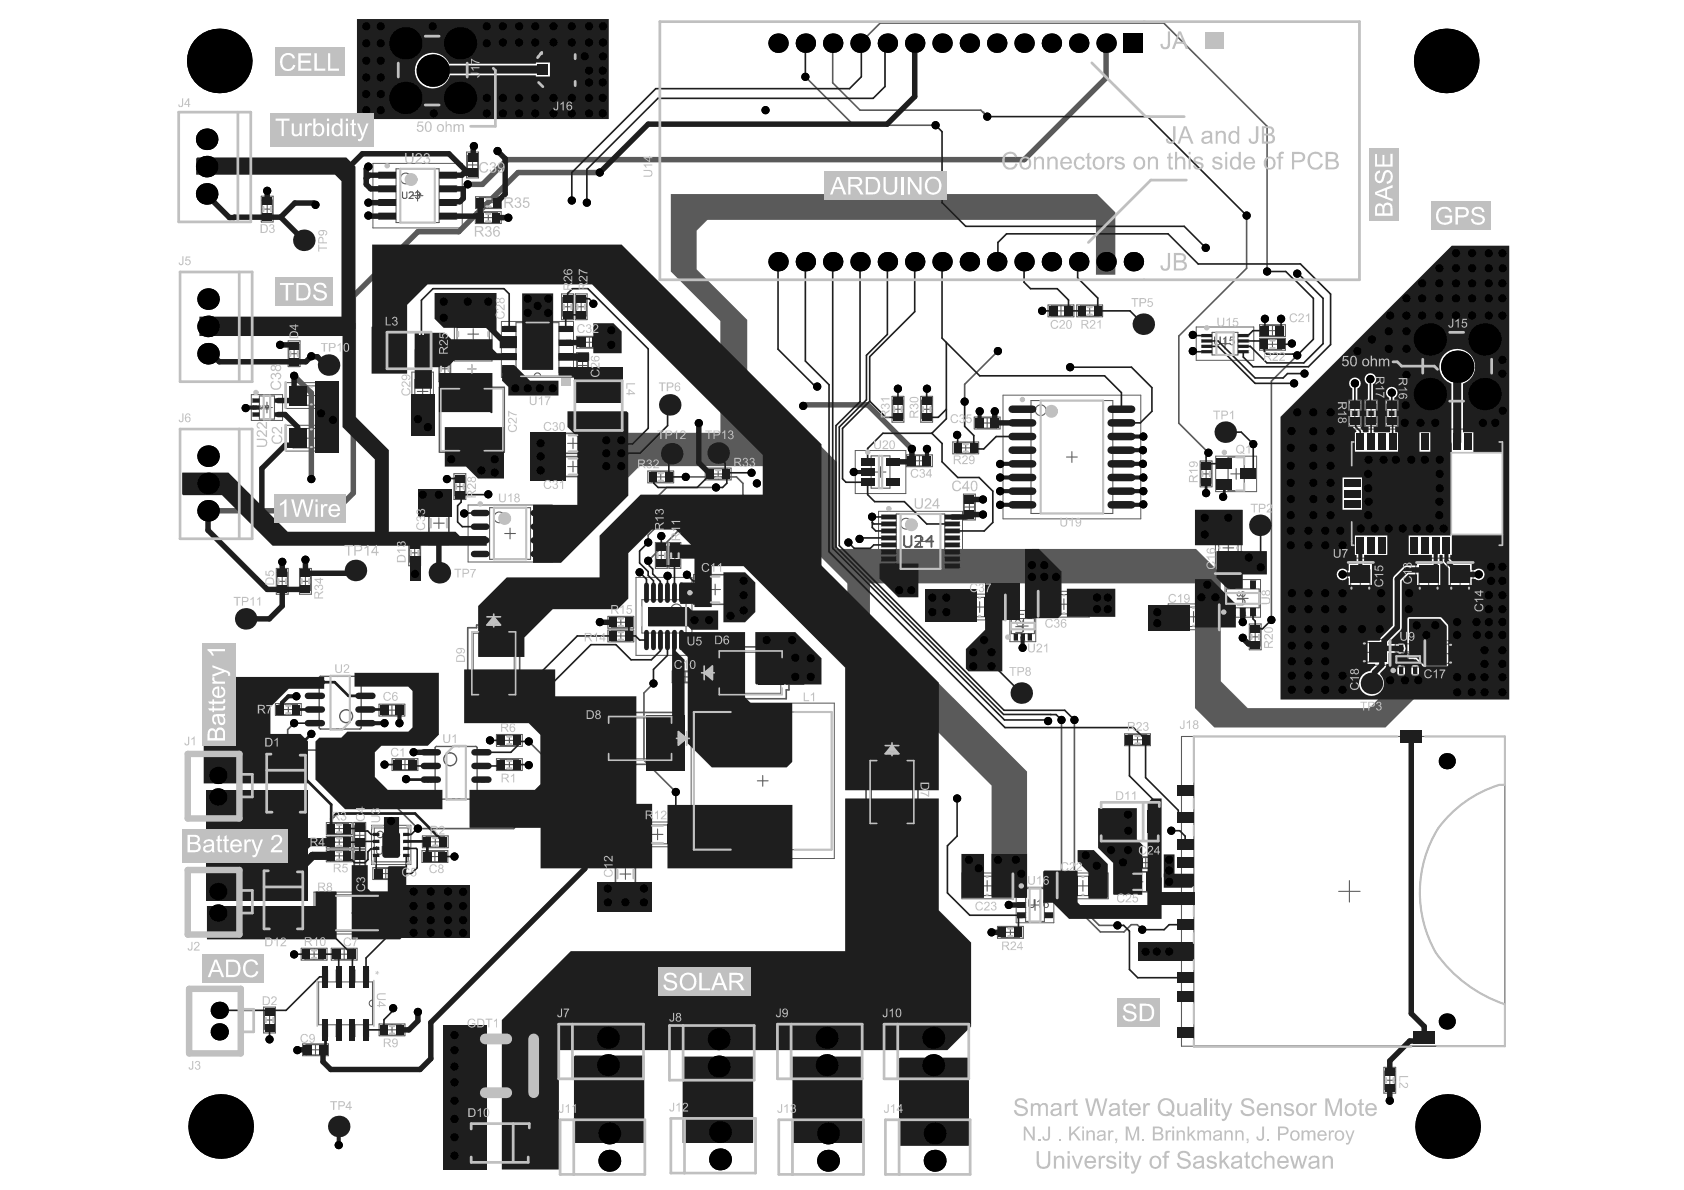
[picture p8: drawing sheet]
<svg xmlns="http://www.w3.org/2000/svg" width="297mm" height="210mm" viewBox="0 0 297 210" stroke-linecap="round" stroke-linejoin="round" font-family="sans-serif">
<g fill="none" stroke="#5a5a5a" stroke-width=".18">
<path d="M65.8 28.8h15.7v11.4h-15.7zM80.1 54.2h6.7v9.5h-6.7zM88.4 56.7h12.8v9.9h-12.8zM211 57.7h10.2v5.9h-10.2zM44.3 69.6h5.5v4.6h-5.5zM50.5 67.5h8.9v4.5h-8.9zM50.5 75h8.9v4.6h-8.9zM72.7 65.6h3.7v6.9h-3.7zM82.5 65.1h1.5M83.2 64.4v1.4M150.9 79.5h8.9v7.6h-8.9zM176.9 69.7h24.3v21.8h-24.3z"/>
<path d="M82.6 89.1h14.8v10h-14.8zM155 90.2h14.8v10.6h-14.8zM214.4 92.2h4.5v8.9h-4.5zM214.4 80.5h7.3v6.2h-7.3zM237.7 99.3h4.5v8.9h-4.5zM249.7 99.3h4.6v8.9h-4.6zM255.3 99.3h4.5v8.9h-4.5zM83.5 111.7h7.2v10.6h-7.2zM85.9 108.8h2.4M87.1 108.8l1.2 1.4h-2.4zM87.1 108.8l-.3 1.4M87.1 108.8l-.5 1.4"/>
<path d="M87.1 108.8l-.7 1.4M87.1 108.8l-1 1.4M87.1 108.8l.2 1.4M87.1 108.8l.5 1.4M87.1 108.8l.7 1.4M87.1 108.8l1 1.4M87.1 108.3v2.4M112.2 101.8h9.9v13.8h-9.9zM123.7 118.7h2.4M124.2 118.7l1.5-1.2v2.4zM124.2 118.7l1.5 .2M124.2 118.7l1.5 .5"/>
<path d="M124.2 118.7l1.5 .7M124.2 118.7l1.5 .9M124.2 117.5v2.4M125.7 118.4l-1.5 .3M125.7 118.2l-1.5 .5M125.7 118l-1.5 .7M125.7 117.7l-1.5 1M127.1 115.1h10.6v7.2h-10.6zM168.3 104.8h9v4.6h-9zM178.1 107.7h4.6v5.5h-4.6zM183.2 104.3h8.9v4.6h-8.9zM206.1 106.5h8.9v4.6h-8.9z"/>
<path d="M216.1 102.2h6.2v6.7h-6.2zM236.2 112.8h8.9v4.5h-8.9zM246.1 113.6h4.6v5.5h-4.6zM251.4 113h8.9v4.6h-8.9zM107.6 126.6h10.6v7.3h-10.6zM119.2 130.2h2.4M119.7 129l1.4 1.2-1.4 1.2zM119.7 130l1.4 .2M119.7 129.8l1.4 .4M119.7 129.5l1.4 .7M119.7 129.3l1.4 .9M121.1 130.2l-1.4 .3"/>
<path d="M121.1 130.2l-1.4 .5M121.1 130.2l-1.4 .8M121.1 130.2l-1.4 1M121.1 129v2.4M121.9 124h25.3v27.4h-25.3zM153.7 134.4h7.3v10.6h-7.3zM156.1 131.5h2.4M157.3 131.5l1.2 1.5h-2.4zM157.3 131.5l-.2 1.5M157.3 131.5l-.4 1.5M157.3 131.5l-.7 1.5M157.3 131.5l-.9 1.5"/>
<path d="M157.3 131.5l.3 1.5M157.3 131.5l.5 1.5M157.3 131.5l.8 1.5M157.3 131.5l1 1.5M157.3 131v2.4M55.4 157.4h15.2v7.3h-15.2zM65.5 145.6h7v6.9h-7zM111.6 145h8.8v4.4h-8.8zM169.7 154h8.9v4.5h-8.9zM179.2 156.5h6.7v6.3h-6.7zM186.5 154h9v4.5h-9zM56.2 173.2h9.5v7.6h-9.5z"/>
<path d="M56.9 173.2v-2.1h.9v2.1M59.3 173.2v-2.1h.9v2.1M61.7 173.2v-2.1h.9v2.1M64.1 173.2v-2.1h.9v2.1M56.9 180.8v2.1h.9v-2.1M59.3 180.8v2.1h.9v-2.1M61.7 180.8v2.1h.9v-2.1M64.1 180.8v2.1h.9v-2.1"/>
</g>
<g fill="none" stroke="#5a5a5a" stroke-width=".19">
<path d="M46.1 34.6h2.1v4.6h-2.1zM46.2 36.9h1.8M46.2 35.3h1.8v3.2h-1.8zM47.1 36v1.8M69.9 29.8h7.6v9.5h-7.6zM72.7 34.5h1.9M73.7 33.6v1.9M82.3 26.8h2.1v4.6h-2.1zM82.5 29.1h1.8M82.5 27.4h1.8v3.4h-1.8zM83.4 28.2v1.8M83.8 37.3h4.6v2.1h-4.6z"/>
<path d="M83.9 34.7h4.5v2.1h-4.5zM84.5 37.5h3.2v1.8h-3.2zM84.5 34.8h3.3v1.8h-3.3zM85.2 38.4h1.8M85.3 35.7h1.8M86.1 37.5v1.8M86.2 34.8v1.8M80.6 55.4h5.7v7h-5.7zM82.5 58.9h1.9M83.5 58v1.9M91 56.9h7.6v9.5h-7.6zM91 60h-2.1v.9h2.1"/>
<path d="M91 57.6h-2.1v.9h2.1M98.6 57.6h2.1v.9h-2.1M98.6 60h2.1v.9h-2.1M99.1 51.8h2v4.6h-2zM99.2 54.1h1.8M99.2 52.5h1.8v3.2h-1.8zM100.1 53.2v1.8M101.5 51.8h2.1v4.6h-2.1zM101.6 54.1h1.8M101.6 52.5h1.8v3.2h-1.8zM101.7 59.3h4.5v2.1h-4.5zM102.3 59.5h3.3v1.8h-3.3z"/>
<path d="M102.5 53.2v1.8M104 59.5v1.8M184.9 53.8h4.5v2.1h-4.5zM185.5 53.9h3.3v1.8h-3.3zM186.2 54.8h1.8M187.1 53.9v1.8M189.9 53.8h4.6v2.1h-4.6zM190.6 53.9h3.2v1.8h-3.2zM191.3 54.8h1.8M192.2 53.9v1.8M213.8 58.6h4.6v4h-4.6zM216.1 59.7v1.9"/>
<path d="M222.2 57.3h4.5v2.1h-4.5zM222.2 59.7h4.5v2.1h-4.5zM222.8 57.4h3.3v1.8h-3.3zM222.8 59.8h3.3v1.8h-3.3zM223.5 58.3h1.9M224.4 57.4v1.8M224.4 59.8v1.8M45.8 69.8h2.6v4.1h-2.6zM46.1 71.9h1.9M47.1 70.9v1.9M50.8 60.1h2.1v4.6h-2.1zM51 62.4h1.8"/>
<path d="M51 60.8h1.8v3.2h-1.8zM51.7 75.6h6.4v3.4h-6.4zM51.7 68.1h6.4v3.4h-6.4zM51.9 61.5v1.8M54 69.8h1.9M54 77.3h1.9M54.9 68.8v1.9M54.9 76.3v1.9M73.2 67h2.7v4.1h-2.7zM73.6 69h1.9M74.5 68.1v1.9M77.4 62.8h2.1v4.5h-2.1z"/>
<path d="M77.6 65.1h1.8M77.6 63.4h1.8v3.3h-1.8zM78.5 64.2v1.8M91 62.4h-2.1v.9h2.1M91 64.8h-2.1v.9h2.1M93.9 61.6h1.9M94.8 60.7v1.9M97.3 76.4h7.6v3.6h-7.6zM97.8 76.5h6.5v3.4h-6.5zM98.6 62.4h2.1v.9h-2.1M98.6 64.8h2.1v.9h-2.1M100.1 78.2h1.9"/>
<path d="M101.1 77.3v1.9M101.7 62.2h2.1v4.5h-2.1zM101.9 64.5h1.8M101.9 62.8h1.8v3.3h-1.8zM102.8 63.6v1.8M103.1 60.4h1.8M157.3 69.9h2.1v4.6h-2.1zM157.5 72.2h1.8M157.5 70.6h1.8v3.2h-1.8zM158.4 71.3v1.8M162.4 69.9h2.1v4.6h-2.1zM162.6 72.2h1.8"/>
<path d="M162.6 70.6h1.8v3.2h-1.8zM163.5 71.3v1.8M168.1 78h4.5v2h-4.5zM168.7 78.1h3.3v1.8h-3.3zM169.4 79h1.8M170.3 78.1v1.8M171.8 73.6h4.6v2.1h-4.6zM172.5 73.7h3.3v1.8h-3.3zM173.2 74.6h1.8M174.1 73.7v1.8M181.9 70.7h14.4v19.9h-14.4zM189.1 79.7v1.9"/>
<path d="M215.1 60.6h1.9M223.5 60.7h1.9M236.5 75.7h29.5v22.8h-29.5zM237.9 70.6h2.1v4.6h-2.1zM238.1 72.9h1.8M238.1 71.3h1.8v3.2h-1.8zM239 72v1.8M240.8 70.6h2.1v4.6h-2.1zM240.9 72.9h1.8M240.9 71.3h1.8v3.2h-1.8zM241.8 72v1.8M244.4 70.6h2.1v4.6h-2.1z"/>
<path d="M244.6 72.9h1.8M244.6 71.3h1.8v3.2h-1.8zM245.5 72v1.8M72.1 95.2h2.1v4.6h-2.1zM72.2 97.5h1.8M72.2 95.9h1.8v3.2h-1.8zM73.1 96.6v1.8M75.6 88.5h3.6v7.6h-3.6zM75.7 89.1h3.4v6.4h-3.4zM76.5 92.3h1.9M77.4 91.3v1.9M80.1 83.6h2.1v4.5h-2.1z"/>
<path d="M80.2 85.8h1.8M80.2 84.2h1.8v3.2h-1.8zM81.1 84.9v1.8M86.4 89.6h7.2v9.1h-7.2zM89 94.1h1.9M90 93.2v1.9M97.3 80.5h7.6v3.6h-7.6zM97.8 80.6h6.5v3.4h-6.5zM100.1 82.3h1.9M101.1 81.4v1.8M114.3 83.1h4.5v2.1h-4.5zM114.9 83.2h3.3v1.8h-3.3z"/>
<path d="M115.6 95.7h2.1v4.5h-2.1zM115.6 84.1h1.8M115.7 98h1.9M115.7 96.4h1.9v3.2h-1.9zM116.5 83.2v1.8M116.6 97.1v1.8M118 95.7h2.1v4.5h-2.1zM118.1 98h1.8M118.1 96.4h1.8v3.2h-1.8zM119 97.1v1.8M124.4 82.6h4.6v2.1h-4.6zM125.1 82.7h3.2v1.8h-3.2z"/>
<path d="M125.8 83.6h1.8M126.7 82.7v1.8M153.7 80.4h3.3v5.7h-3.3zM154.4 83.3h1.9M155.3 82.3v1.9M158.1 90.7h8.5v9.6h-8.5zM159.9 80.2h4.6v2.1h-4.6zM160.5 80.4h3.3v1.8h-3.3zM161.3 81.3h1.8M161.4 95.5h1.9M162.2 80.4v1.8M162.4 94.6v1.9"/>
<path d="M169.9 87.2h2.1v4.5h-2.1zM170.1 89.4h1.8M170.1 87.8h1.8v3.3h-1.8zM171 88.5v1.8M188.1 80.6h1.9M211.7 81.3h2.1v4.6h-2.1zM211.8 83.6h1.8M211.8 82h1.8v3.2h-1.8zM212.7 82.7v1.8M215 93.4h3.4v6.5h-3.4zM215.7 96.6h1.9M216.6 80.6h2.9v6h-2.9z"/>
<path d="M216.7 95.7v1.9M217.1 83.6h1.9M218 82.6v1.9M249.6 87.1h2.4M250.8 85.9v2.5M48.7 100.3h2.1v4.5h-2.1zM48.9 102.5h1.8M48.9 100.9h1.8v3.3h-1.8zM49.8 101.6v1.8M52.8 100.3h2.1v4.5h-2.1zM53 102.5h1.8M53 100.9h1.8v3.3h-1.8z"/>
<path d="M53.9 101.6v1.8M107.2 108.7h4.6v2.1h-4.6zM107.2 111.1h4.6v2.1h-4.6zM107.9 108.9h3.2v1.8h-3.2zM107.9 111.3h3.2v1.8h-3.2zM108.6 112.2h1.8M108.6 109.8h1.8M109.5 108.9v1.8M109.5 111.3v1.8M113.2 105.8h7.8v5.9h-7.8zM116.2 108.7h1.9M117.1 107.8v1.9"/>
<path d="M118.6 118.4h4.5v2h-4.5zM119.2 118.5h3.3v1.8h-3.3zM119.9 119.4h1.8M120.8 118.5v1.8M122.3 101.3h7.6v5.3h-7.6zM122.9 101.4h6.5v5.1h-6.5zM125.2 104h1.9M126.1 103v1.9M169.6 105.4h6.4v3.4h-6.4zM171.8 107.1h1.9M172.8 106.1v1.9M178.4 109.1h4.1v2.7h-4.1z"/>
<path d="M179.5 110.4h1.9M180.4 109.5v1.9M184.4 104.9h6.5v3.4h-6.5zM186.7 106.6h1.9M187.7 105.6v1.9M207.3 107.1h6.4v3.4h-6.4zM209.6 108.8h1.9M210.5 107.9v1.8M216.3 103.9h5.8v3.3h-5.8zM218.3 105.5h1.9M219.2 104.6v1.9M220.4 110.1h2.1v4.5h-2.1z"/>
<path d="M220.5 112.3h1.8M220.5 110.7h1.8v3.3h-1.8zM221.4 111.4v1.8M237.4 113.4h6.5v3.4h-6.5zM238.2 100.5h3.5v6.5h-3.5zM239 103.7h1.9M239.7 115.1h1.9M239.9 102.8v1.9M240.7 114.1v1.9M246.3 115h4.1v2.6h-4.1zM247.4 116.3h1.9M248.4 115.4v1.9"/>
<path d="M250.3 100.5h3.4v6.5h-3.4zM251.1 103.8h1.8M252 102.8v1.9M252.6 113.6h6.5v3.4h-6.5zM254.9 115.3h1.9M255.8 100.5h3.5v6.5h-3.5zM255.9 114.4v1.9M256.6 103.8h1.9M257.5 102.8v1.9M48.6 124.1h4.5v2.1h-4.5zM49.2 124.2h3.3v1.9h-3.3zM50 125.2h1.8"/>
<path d="M50.9 124.2v1.9M66.9 124.2h4.5v2.1h-4.5zM67.5 124.4h3.3v1.8h-3.3zM68.2 125.3h1.8M69.1 124.4v1.8M69.2 133.8h4.5v2.1h-4.5zM69.8 134h3.3v1.8h-3.3zM70.5 134.9h1.8M71.4 134v1.8M87.6 133.8h4.5v2.1h-4.5zM87.6 129.6h4.5v2h-4.5zM88.2 134h3.3v1.8h-3.3z"/>
<path d="M88.2 129.7h3.3v1.8h-3.3zM88.9 134.9h1.9M88.9 130.6h1.9M89.8 129.7v1.8M89.8 134v1.8M122.4 125.6h24.3v24.3h-24.3zM133.6 137.7h1.9M134.5 136.8v1.9M198.4 129.4h4.5v2.1h-4.5zM199 129.6h3.3v1.8h-3.3zM199.7 130.5h1.8M200.6 129.6v1.8"/>
<path d="M208.4 129.9h57v54.6h-57zM56.7 157.8h12.5v6.5h-12.5zM57.6 145.1h4.5v2.1h-4.5zM57.6 147.5h4.5v2.1h-4.5zM57.6 149.9h4.5v2.1h-4.5zM58.2 150.1h3.3v1.8h-3.3zM58.2 145.2h3.3v1.8h-3.3zM58.2 147.7h3.3v1.8h-3.3zM58.9 146.1h1.8M58.9 148.6h1.8M58.9 151h1.8M59.8 145.2v1.8"/>
<path d="M59.8 147.7v1.8M59.8 150.1v1.8M62.4 145.1h2.1v4.5h-2.1zM62.4 149.9h2.1v4.5h-2.1zM62.6 152.2h1.8M62.6 147.3h1.8M62.6 145.7h1.8v3.3h-1.8zM62.6 150.5h1.8v3.3h-1.8zM63.5 146.4v1.8M63.5 151.3v1.8M65.8 153.1h4.5v2h-4.5zM66 146h6v6h-6z"/>
<path d="M66.4 153.2h3.3v1.8h-3.3zM67.1 154.1h1.8M68 153.2v1.8M68.1 149h1.9M69 148.1v1.9M74.4 150h4.6v2.1h-4.6zM74.5 147.4h4.6v2.1h-4.6zM75.1 150.2h3.3v1.8h-3.3zM75.2 147.6h3.2v1.8h-3.2zM75.8 151.1h1.8M75.9 148.5h1.8M76.7 150.2v1.8"/>
<path d="M76.8 147.6v1.8M108.5 150.4h3.6v7.6h-3.6zM108.6 150.9h3.4v6.5h-3.4zM109.4 154.2h1.9M110.3 153.2v1.9M112.8 145.5h6.4v3.3h-6.4zM115 147.2h1.9M116 146.2v1.9M170.9 154.6h6.5v3.4h-6.5zM173.2 156.3h1.9M174.1 155.3v1.9M180.9 156.7h3.3v5.8h-3.3z"/>
<path d="M181.6 159.6h1.9M182.6 158.7v1.9M187.8 154.6h6.4v3.4h-6.4zM190.1 156.3h1.9M191 155.3v1.9M196.8 153.7h7.6v3.6h-7.6zM197.4 153.8h6.5v3.4h-6.5zM199.7 155.5h1.9M199.8 151.1h4.6v2.1h-4.6zM200.4 151.3h3.4v1.8h-3.4zM200.6 154.6v1.9M201.2 152.2h1.8"/>
<path d="M202.1 151.3v1.8M236.1 157.2h3.8M238 155.3v3.8M46.5 177.6h2.1v4.6h-2.1zM46.6 179.9h1.8M46.6 178.3h1.8v3.2h-1.8zM47.5 179v1.8M53.1 167.3h4.6v2.1h-4.6zM53.8 167.4h3.2v1.8h-3.2zM54.5 168.3h1.8M55.4 167.4v1.8M58.4 167.3h4.6v2.1h-4.6z"/>
<path d="M59 167.4h3.4v1.8h-3.4zM59.8 168.3h1.8M60.7 167.4v1.8M62 161h1.9M63 160.1v1.9M175.9 163.4h4.6v2.1h-4.6zM176.6 163.6h3.2v1.8h-3.2zM177.3 164.5h1.8M178.2 163.6v1.8M53.4 184.1h4.5v2.1h-4.5zM54 184.3h3.3v1.8h-3.3zM54.7 185.2h1.8"/>
<path d="M55.6 184.3v1.8M66.9 180.6h4.5v2.1h-4.5zM67.5 180.8h3.3v1.8h-3.3zM68.2 181.7h1.9M69.1 180.8v1.8M244.1 188.3h2.1v4.5h-2.1zM244.2 190.5h1.8M244.2 188.9h1.8v3.3h-1.8zM245.1 189.6v1.8"/>
</g>
<path d="M77.5 68.3h3.7v-1.6h4.1v1.6h3.6v11.4h-3.6v1.7h-4.1v-1.7h-3.7zM82.5 110.7h1.6v-.5h6v.5h1.6v12.6h-1.6v.4h-6v-.4h-1.6zM126.1 114.1h12.6v1.6h.5v6h-.5v1.6h-12.6v-1.6h-.4v-6h.4zM106.6 125.7h12.6v1.5h.5v6.1h-.5v1.5h-12.6v-1.5h-.4v-6.1h.4zM152.8 133.4h1.5v-.4h6.1v.4h1.5v12.6h-1.5v.4h-6.1v-.4h-1.5z" fill="none" stroke="#5a5a5a" stroke-width=".29"/>
<g fill="#5a5a5a">
<path d="M235.3 96.9h.2v.8a.4 .4 0 0 0 .3 .5 .4 .4 0 0 0 .4-.5v-.8h.3l-.1 1.1a.59 .59 0 0 1-.7 .4 .59 .59 0 0 1-.4-.7z"/>
<path d="M236.7 96.9h1l-.5 .9-.1 .6h-.1v-.5l.5-.9h-.8z"/>
<path d="M64.1 173.4l.2 .2 .1-.3 .1 .1-.1 .3 .3-.1v.2h-.3l.1 .2h-.1l-.1-.2-.2 .1-.1-.1 .3-.1-.3-.1z"/>
</g>
<g fill="none" stroke="#5a5a5a" stroke-width=".19">
<path d="M94.2 66.4a.58 .58 0 0 1 .6-.6 .58 .58 0 0 1 .6 .6M210.6 129.9h54.8v8.5l-1 .1a19.2 19.2 0 0 0-13.9 19.3 20 20 0 0 0 3.6 11.3 24.4 24.4 0 0 0 11.3 8v7.4h-54.8z"/>
<circle cx="71.6" cy="31.5" r=".95"/>
<circle cx="183.6" cy="72.4" r=".95"/>
<circle cx="88.1" cy="91.3" r=".95"/>
<circle cx="159.8" cy="92.4" r=".95"/>
<circle cx="119.3" cy="107.5" r=".95"/>
<circle cx="67.1" cy="147.2" r=".57"/>
</g>
<path d="M85 123.3v3.1M103.5 128.2h3.1M138.7 120.7h3.1M155.3 146v3.1M65.7 176.4a.58 .58 0 0 0-.6 .6 .58 .58 0 0 0 .6 .6" fill="none" stroke="#5a5a5a" stroke-width=".18"/>
<g fill="none" stroke="#5a5a5a" stroke-width=".24">
<path d="M55.5 120v.7M56.3 119.5v8.9M56.3 120h-2v.7h2M56.5 119.3h7M63.7 119.5v8.9M63.7 120h2v.7h-2M64.5 120v.7M55.5 122.4v.7M55.5 124.8v.7M55.5 127.2v.7M56.3 122.4h-2v.7h2M56.3 124.8h-2v.7h2"/>
<path d="M56.3 127.2h-2v.7h2M56.5 128.6h7M63.7 122.4h2v.7h-2M63.7 124.8h2v.7h-2M63.7 127.2h2v.7h-2M64.5 122.4v.7M64.5 124.8v.7M64.5 127.2v.7M76 132.3v.8M76 134.7v.8M76 137.2v.7M76 139.6v.7"/>
<path d="M76.8 131.9v8.8M76.8 132.3h-2v.8h2M76.8 134.7h-2v.8h2M76.8 137.2h-2v.7h2M76.8 139.6h-2v.7h2M77 131.7h6.9M84.2 131.9v8.8M84.2 139.6h2v.7h-2M84.2 137.2h2v.7h-2M84.2 134.7h2v.8h-2M84.2 132.3h2v.8h-2M85 132.3v.8"/>
<path d="M85 134.7v.8M85 137.2v.7M85 139.6v.7M77 141h6.9"/>
</g>
<path d="M159.5 94.5v1.6l.3 .4h.6l.4-.4v-1.6M161.4 94.9l.3-.4h.7l.3 .4v.3l-1.3 1.3h1.3M164.6 95.5h-1.3l1-1v2" fill="none" stroke="#5a5a5a" stroke-width=".34"/>
<g fill="#5a5a5a">
<path d="M66.4 149.2h.1v.9a.4 .4 0 0 0 .4 .5 .4 .4 0 0 0 .4-.5v-.9h.3l-.1 1.1a.59 .59 0 0 1-.7 .5 .59 .59 0 0 1-.4-.7z"/>
<path d="M67.9 149.4l.4-.2a.42 .42 0 0 1 .4 .2 .42 .42 0 0 1-.1 .5h-.1a.48 .48 0 0 1 0 .8 .48 .48 0 0 1-.7-.4h.2a.32 .32 0 0 0 .4 .3 .32 .32 0 0 0 .2-.4 .32 .32 0 0 0-.4-.2v-.1a.26 .26 0 0 0 .4-.2 .26 .26 0 0 0-.3-.3 .26 .26 0 0 0-.3 .2h-.2z"/>
<path d="M214.1 59.4h.2v.8a.4 .4 0 0 0 .4 .5 .4 .4 0 0 0 .4-.5v-.8h.3l-.1 1.1a.59 .59 0 0 1-.7 .4 .59 .59 0 0 1-.5-.7z"/>
<path d="M215.7 59.7l.6-.4v1.6h-.2v-1.2l-.3 .2z"/>
<path d="M217 59.4h.8v.2h-.7v.3a.51 .51 0 0 1 .7 .3 .51 .51 0 0 1-.3 .7 .51 .51 0 0 1-.7-.3v-.1h.2a.33 .33 0 0 0 .4 .2 .33 .33 0 0 0 .2-.4 .33 .33 0 0 0-.4-.3l-.4 .1z"/>
</g>
<path d="M45.9 71.6l.1 .5 .3-.1v-.4M46.4 71.7l.1-.1 .3 .1-.4 .4h.4M47 71.7l.1-.1 .3 .1-.4 .4h.4" fill="none" stroke="#5a5a5a" stroke-width=".18"/>
<g fill="#5a5a5a">
<path d="M181.4 158.6h.2v.9a.4 .4 0 0 0 .3 .5 .4 .4 0 0 0 .4-.5v-.9h.3l-.1 1.1a.59 .59 0 0 1-.7 .5 .59 .59 0 0 1-.4-.7z"/>
<path d="M182.9 159l.6-.4v1.5h-.2v-1.1l-.3 .2z"/>
<path d="M184.1 158.8h.1a.43 .43 0 0 1 .4-.2 .43 .43 0 0 1 .4 .4h-.2a.31 .31 0 0 0-.4-.2 .31 .31 0 0 0-.2 .4v.1a.48 .48 0 0 1 .7 0 .48 .48 0 0 1 0 .7 .48 .48 0 0 1-.6 .1l-.3-.4zM184.2 159.6a.33 .33 0 0 0 .6 0 .33 .33 0 0 0-.6 0z"/>
</g>
<path d="M71 33.9v.9l.2 .2h.4l.2-.2v-.9M72.1 34l.2-.1h.4l.2 .1v.2l-.8 .8h.8M73.3 34l.2-.1h.3l.2 .3M73.7 34.4h.1M73.8 34.4l.2 .2-.2 .4h-.3l-.2-.2M74 34.2h.1M74 34.2l-.2 .2" fill="none" stroke="#5a5a5a" stroke-width=".19"/>
<g fill="#5a5a5a">
<path d="M218.1 105.6h1.4l.1 .2v.6a.53 .53 0 0 1-.6 .4h-.9v-.2h1a.41 .41 0 0 0 .4-.5 .41 .41 0 0 0-.5-.3h-.9z"/>
<path d="M247.1 116.3l1.1 .1a.59 .59 0 0 1 .4 .7 .59 .59 0 0 1-.6 .4h-.9v-.2h.9a.4 .4 0 0 0 .4-.4 .4 .4 0 0 0-.4-.3h-.9z"/>
<path d="M179.1 110.4h.9a.63 .63 0 0 1 .6 .9v.1a.49 .49 0 0 1-.6 .2h-.9v-.1h.9a.42 .42 0 0 0 .5-.5 .42 .42 0 0 0-.5-.4h-.9z"/>
<path d="M179.2 109.3a.97 .97 0 0 1 1.1 .6l.1 .1v-.8h.2v1l-.4-.1-.4-.6a.29 .29 0 0 0-.5 .1 .29 .29 0 0 0 .3 .4l-.1 .1a.49 .49 0 0 1-.4-.3 .49 .49 0 0 1 .1-.5z"/>
<path d="M179.1 108.3h1.5v.2h-1.2l.3 .3h-.2z"/>
<path d="M218.3 104.8a.22 .22 0 0 0 .4 0 .22 .22 0 0 0-.4 0zM218.9 104.8a.3 .3 0 0 0 .6 0 .3 .3 0 0 0-.6 0zM218.1 104.6a.39 .39 0 0 1 .7 0l.2-.2a.48 .48 0 0 1 .7 .1 .48 .48 0 0 1-.2 .7 .48 .48 0 0 1-.7-.2 .35 .35 0 0 1-.4 .2 .35 .35 0 0 1-.3-.4z"/>
<path d="M247.2 115.6a.35 .35 0 0 0 .7 0 .35 .35 0 0 0-.7 0zM247.1 115.3l.4-.2h.6a.46 .46 0 0 1 .5 .4 .46 .46 0 0 1-.4 .5v-.1a.29 .29 0 0 0 .3-.4 .29 .29 0 0 0-.4-.2h-.2a.48 .48 0 0 1-.3 .8 .48 .48 0 0 1-.5-.6z"/>
</g>
<g fill="none" stroke="#5a5a5a" stroke-width=".24">
<path d="M56.5 119.3l-.2 .2M63.5 119.3l.2 .2M56.3 128.4l.2 .2M63.7 128.4l-.2 .2M77 131.7l-.2 .2M83.9 131.7l.3 .2M76.8 140.7l.2 .3M84.2 140.7l-.3 .3"/>
<circle cx="61.1" cy="126.3" r="1.13"/>
<circle cx="79.4" cy="133.9" r="1.13"/>
</g>
<g fill="#5a5a5a">
<path d="M149.5 100.9h3.9v7.5l27.8 27.7v22h-6.3v-19.5l-25.4-25.5z"/>
<path d="M210.8 105.6l.2-.2h4.3v14.8l4.8 4.7h21.4l3.6-3.6h5.7l1.2-1.1v-2.1l-3.4-3.4v-5.5h5.3l1.3 1.3v12.7h-5.7l-5.1 5.1h-30.2l-3.4-3.4z"/>
<path d="M182 96.8h29l4.3 4.4v9.7h-4.5v-8.8v.8h-28.8z"/>
<path d="M118.3 34.2h75.2l3.2 3.3v11h-3.4v-9.7h-68.5l-1.9 1.9v6.8l8.9 8.9v20.9h-4.7v-20.7l-8.8-8.7z"/>
<path d="M105.2 76.3h37.2l5.2 5.2v15.3h35.7l3.6 3.6v2.5h-37.4l-11.2-11.2v-9.5h-25.5l-2.4 2.5h-5.2z"/>
</g>
<g fill="none" stroke="#5a5a5a" stroke-width=".29">
<path d="M142.1 13.6l8.5 8.5h14.4M146.9 7.6v7l4.8 4.8h21.3l1.1 1.2M151.7 7.6l3.6-3.5h50l18.2 18.2v25.6M173.4 19.8h.1M219.9 38v9.3l-12 12v15.3l5.3 5.3M176 61.9l-5.8 5.9v3M228.8 62.7l-4.5 4.5v42.2M121 84.1h8.9l1.1 1.2v2l-4.2 4.2h-5.1l-7.4 7.4M126.7 86h-9.1l-2.3 2.3v5.1l-1 1v1.3M51.9 127.6l-1.2 1.1v1.5l2.1 2.1h7.1l13.8 13.9h16.9l5.5-5.5v-7.1l-2.8-2.8M115.3 120.6l-1.7 1.6v11.9l5.6 5.6M187.2 127v30.5l6.9 6.9h4.2l1.2-1.3h1.1l.9 .9"/>
<path d="M189.5 127v31.9l4.4 4.3h3.2"/>
</g>
<path d="M195.1 7.6v6.1l-14.4 14.5h-91.2l-4.4 4.3h-2.6M105.8 30.4h-14.4l-10.5 10.5h-7.2l-11.4 11.4v34.7l-3.1 3.1h-22.5M51.9 66.3l3 3v15.2M141.7 71.6l.2-.2h11.2l7.8 7.8" fill="none" stroke="#5a5a5a" stroke-width=".96"/>
<g fill="#000">
<circle cx="38.7" cy="10.7" r="5.7"/>
<circle cx="64.6" cy="10.7" r=".72"/>
<circle cx="64.6" cy="4.6" r=".72"/>
<circle cx="64.6" cy="13.7" r=".72"/>
<circle cx="64.6" cy="19.4" r=".72"/>
<circle cx="64.6" cy="7.6" r=".72"/>
<circle cx="64.6" cy="16.6" r=".72"/>
<circle cx="67.2" cy="10.7" r=".72"/>
<circle cx="67.2" cy="4.6" r=".72"/>
<circle cx="67.2" cy="13.7" r=".72"/>
<circle cx="67.2" cy="19.4" r=".72"/>
<circle cx="67.2" cy="7.6" r=".72"/>
<circle cx="67.2" cy="16.6" r=".72"/>
<circle cx="71.5" cy="17.3" r="2.85"/>
<circle cx="71.5" cy="7.6" r="2.85"/>
<circle cx="76.3" cy="4.6" r=".72"/>
<circle cx="76.3" cy="12.5" r="2.85"/>
<circle cx="81.1" cy="17.3" r="2.85"/>
<circle cx="81.1" cy="7.6" r="2.85"/>
<circle cx="85.9" cy="17.3" r=".72"/>
<circle cx="85.9" cy="4.6" r=".72"/>
<circle cx="85.9" cy="7.6" r=".72"/>
<circle cx="88.7" cy="17.3" r=".72"/>
<circle cx="88.7" cy="4.6" r=".72"/>
<circle cx="88.7" cy="7.5" r=".72"/>
<circle cx="91.6" cy="17.3" r=".72"/>
<circle cx="91.6" cy="4.6" r=".72"/>
<circle cx="91.6" cy="7.5" r=".72"/>
<circle cx="94.4" cy="17.3" r=".72"/>
<circle cx="94.4" cy="4.6" r=".72"/>
<circle cx="94.4" cy="7.5" r=".72"/>
<circle cx="97.6" cy="17.3" r=".72"/>
<circle cx="97.6" cy="4.6" r=".72"/>
<circle cx="97.6" cy="7.5" r=".72"/>
<circle cx="100.9" cy="17.3" r=".72"/>
<circle cx="100.9" cy="4.6" r=".72"/>
<circle cx="100.9" cy="7.5" r=".72"/>
<circle cx="103.1" cy="9.9" r=".72"/>
<circle cx="103.9" cy="17.3" r=".72"/>
<circle cx="103.9" cy="4.6" r=".72"/>
<circle cx="103.9" cy="7.5" r=".72"/>
<circle cx="103.9" cy="12.5" r=".72"/>
<circle cx="103.9" cy="14.5" r=".72"/>
<circle cx="106.3" cy="17.3" r=".72"/>
<circle cx="106.3" cy="12.5" r=".72"/>
<circle cx="106.3" cy="14.5" r=".72"/>
<circle cx="106.4" cy="4.6" r=".72"/>
<circle cx="106.4" cy="7.5" r=".72"/>
<circle cx="106.4" cy="9.9" r=".72"/>
<circle cx="135" cy="19.4" r=".72"/>
<circle cx="137.2" cy="7.6" r="1.71"/>
<circle cx="142.1" cy="13.6" r=".72"/>
<circle cx="142.1" cy="7.6" r="1.71"/>
<circle cx="146.9" cy="7.6" r="1.71"/>
<circle cx="151.7" cy="7.6" r="1.71"/>
<circle cx="156.5" cy="7.6" r="1.71"/>
<circle cx="161.3" cy="7.6" r="1.71"/>
<circle cx="166.2" cy="7.6" r="1.71"/>
<circle cx="171" cy="7.6" r="1.71"/>
<circle cx="175.8" cy="7.6" r="1.71"/>
<circle cx="180.6" cy="7.6" r="1.71"/>
<circle cx="185.5" cy="7.6" r="1.71"/>
<circle cx="190.3" cy="7.6" r="1.71"/>
<circle cx="195.1" cy="7.6" r="1.71"/>
<circle cx="255.1" cy="10.7" r="5.7"/>
<circle cx="36.5" cy="34.2" r="1.9"/>
<circle cx="36.5" cy="29.4" r="1.9"/>
<circle cx="36.5" cy="24.6" r="1.9"/>
<circle cx="47.1" cy="33.7" r=".72"/>
<circle cx="55.6" cy="36.1" r=".72"/>
<circle cx="65" cy="29.4" r=".72"/>
<circle cx="65" cy="35.7" r=".72"/>
<circle cx="65" cy="38" r=".72"/>
<circle cx="76.5" cy="20" r=".72"/>
<circle cx="82.5" cy="32.5" r=".72"/>
<circle cx="83.6" cy="25.8" r=".72"/>
<circle cx="85.9" cy="20" r=".72"/>
<circle cx="87.8" cy="26.6" r=".72"/>
<circle cx="88.7" cy="20" r=".72"/>
<circle cx="89.7" cy="38.4" r=".72"/>
<circle cx="91.6" cy="20" r=".72"/>
<circle cx="94.4" cy="20" r=".72"/>
<circle cx="97.6" cy="20" r=".72"/>
<circle cx="100.9" cy="20" r=".72"/>
<circle cx="100.9" cy="35.4" r=".72"/>
<circle cx="103.5" cy="35.7" r=".72"/>
<circle cx="103.9" cy="20" r=".72"/>
<circle cx="105.8" cy="30.4" r=".72"/>
<circle cx="106.3" cy="20" r=".72"/>
<circle cx="165" cy="22.1" r=".72"/>
<circle cx="174.1" cy="20.6" r=".72"/>
<circle cx="219.9" cy="38" r=".72"/>
<circle cx="36.7" cy="52.8" r="1.9"/>
<circle cx="36.7" cy="57.6" r="1.9"/>
<circle cx="78.3" cy="53.2" r=".72"/>
<circle cx="78.3" cy="56" r=".72"/>
<circle cx="82.5" cy="53.2" r=".72"/>
<circle cx="86.1" cy="53.2" r=".72"/>
<circle cx="93.1" cy="52.7" r=".72"/>
<circle cx="93.1" cy="55.2" r=".72"/>
<circle cx="94.8" cy="54" r=".72"/>
<circle cx="96.7" cy="52.7" r=".72"/>
<circle cx="96.7" cy="55.2" r=".72"/>
<circle cx="104.7" cy="53.6" r=".72"/>
<circle cx="107.8" cy="58.3" r=".72"/>
<circle cx="137.2" cy="46.2" r="1.71"/>
<circle cx="142.1" cy="46.2" r="1.71"/>
<circle cx="146.9" cy="46.2" r="1.71"/>
<circle cx="151.7" cy="46.2" r="1.71"/>
<circle cx="156.5" cy="46.2" r="1.71"/>
<circle cx="161.3" cy="46.2" r="1.71"/>
<circle cx="166.2" cy="46.2" r="1.71"/>
<circle cx="171" cy="46.2" r="1.71"/>
<circle cx="175.8" cy="46.2" r="1.71"/>
<circle cx="180.6" cy="46.2" r="1.71"/>
<circle cx="183.8" cy="54.8" r=".72"/>
<circle cx="185.5" cy="46.2" r="1.71"/>
<circle cx="190.3" cy="46.2" r="1.71"/>
<circle cx="195.1" cy="46.2" r="1.71"/>
<circle cx="199.9" cy="46.2" r="1.71"/>
<circle cx="210.4" cy="59.1" r=".72"/>
<circle cx="212.7" cy="43.7" r=".72"/>
<circle cx="223.1" cy="56.2" r=".72"/>
<circle cx="223.5" cy="47.9" r=".72"/>
<circle cx="226" cy="56.2" r=".72"/>
<circle cx="228.8" cy="48.3" r=".72"/>
<circle cx="242" cy="59.9" r=".72"/>
<circle cx="245" cy="58.4" r=".72"/>
<circle cx="245.2" cy="55.7" r=".72"/>
<circle cx="248.1" cy="52.6" r=".72"/>
<circle cx="248.1" cy="55.7" r=".72"/>
<circle cx="248.1" cy="58.4" r=".72"/>
<circle cx="250.8" cy="52.6" r=".72"/>
<circle cx="250.8" cy="50" r=".72"/>
<circle cx="250.8" cy="55.7" r=".72"/>
<circle cx="252.2" cy="59.9" r="2.85"/>
<circle cx="253.9" cy="52.6" r=".72"/>
<circle cx="253.9" cy="50" r=".72"/>
<circle cx="253.9" cy="55.7" r=".72"/>
<circle cx="253.9" cy="47.3" r=".72"/>
<circle cx="256.8" cy="52.6" r=".72"/>
<circle cx="256.8" cy="50" r=".72"/>
<circle cx="256.8" cy="44.7" r=".72"/>
<circle cx="256.8" cy="55.7" r=".72"/>
<circle cx="256.8" cy="47.3" r=".72"/>
<circle cx="259.7" cy="52.6" r=".72"/>
<circle cx="259.7" cy="50" r=".72"/>
<circle cx="259.7" cy="44.7" r=".72"/>
<circle cx="259.7" cy="55.7" r=".72"/>
<circle cx="259.7" cy="47.3" r=".72"/>
<circle cx="261.9" cy="59.9" r="2.85"/>
<circle cx="262.6" cy="52.6" r=".72"/>
<circle cx="262.6" cy="50" r=".72"/>
<circle cx="262.6" cy="44.7" r=".72"/>
<circle cx="262.6" cy="55.7" r=".72"/>
<circle cx="262.6" cy="47.3" r=".72"/>
<circle cx="265" cy="52.6" r=".72"/>
<circle cx="265" cy="50" r=".72"/>
<circle cx="265" cy="44.7" r=".72"/>
<circle cx="265" cy="55.7" r=".72"/>
<circle cx="265.1" cy="47.3" r=".72"/>
<circle cx="36.7" cy="62.4" r="1.9"/>
<circle cx="43.3" cy="72" r=".72"/>
<circle cx="49.4" cy="60.8" r=".72"/>
<circle cx="51.9" cy="66.3" r=".72"/>
<circle cx="54.9" cy="62.8" r=".72"/>
<circle cx="56.6" cy="72.9" r=".72"/>
<circle cx="58.7" cy="74.1" r=".72"/>
<circle cx="73.7" cy="73.9" r=".72"/>
<circle cx="75.5" cy="75.3" r=".72"/>
<circle cx="90.9" cy="68.5" r=".72"/>
<circle cx="93.1" cy="68.5" r=".72"/>
<circle cx="95.2" cy="68.5" r=".72"/>
<circle cx="95.4" cy="78.2" r=".72"/>
<circle cx="97.5" cy="68.5" r=".72"/>
<circle cx="106.9" cy="77.7" r=".72"/>
<circle cx="106.9" cy="79.9" r=".72"/>
<circle cx="107.8" cy="60.8" r=".72"/>
<circle cx="109.6" cy="77.7" r=".72"/>
<circle cx="109.6" cy="79.9" r=".72"/>
<circle cx="123.3" cy="74.6" r=".72"/>
<circle cx="141.7" cy="71.6" r=".72"/>
<circle cx="144.1" cy="68.2" r=".72"/>
<circle cx="158.4" cy="68.6" r=".72"/>
<circle cx="160.9" cy="79.2" r=".72"/>
<circle cx="163.5" cy="79.2" r=".72"/>
<circle cx="163.5" cy="68.6" r=".72"/>
<circle cx="168.8" cy="76.7" r=".72"/>
<circle cx="170.2" cy="70.8" r=".72"/>
<circle cx="172.8" cy="72.5" r=".72"/>
<circle cx="175.5" cy="72.5" r=".72"/>
<circle cx="176" cy="61.9" r=".72"/>
<circle cx="188.8" cy="64.8" r=".72"/>
<circle cx="201.6" cy="79.4" r=".72"/>
<circle cx="201.7" cy="77" r=".72"/>
<circle cx="210.4" cy="61.9" r=".72"/>
<circle cx="213.2" cy="79.9" r=".72"/>
<circle cx="221.1" cy="78.3" r=".72"/>
<circle cx="227.7" cy="79" r=".72"/>
<circle cx="227.8" cy="76" r=".72"/>
<circle cx="227.9" cy="60.6" r=".72"/>
<circle cx="228.3" cy="67.6" r=".72"/>
<circle cx="228.8" cy="72.7" r=".72"/>
<circle cx="228.8" cy="62.7" r=".72"/>
<circle cx="230.1" cy="65.9" r=".72"/>
<circle cx="231.7" cy="79" r=".72"/>
<circle cx="231.7" cy="72.7" r=".72"/>
<circle cx="231.7" cy="76.1" r=".72"/>
<circle cx="234.7" cy="76" r=".72"/>
<circle cx="234.7" cy="79" r=".72"/>
<circle cx="234.7" cy="72.7" r=".72"/>
<circle cx="239" cy="67.6" r=".72"/>
<circle cx="239.4" cy="61.9" r=".72"/>
<circle cx="241.7" cy="66.9" r=".72"/>
<circle cx="245" cy="61.5" r=".72"/>
<circle cx="245.5" cy="69.3" r=".72"/>
<circle cx="247.8" cy="74.6" r=".72"/>
<circle cx="247.9" cy="71.5" r=".72"/>
<circle cx="248.1" cy="66.1" r=".72"/>
<circle cx="248.1" cy="61.5" r=".72"/>
<circle cx="250.6" cy="74.6" r=".72"/>
<circle cx="252.2" cy="69.5" r="2.85"/>
<circle cx="253.2" cy="74.6" r=".72"/>
<circle cx="257" cy="64.7" r="2.85"/>
<circle cx="261.6" cy="74.6" r=".72"/>
<circle cx="261.9" cy="69.5" r="2.85"/>
<circle cx="263.7" cy="74.6" r=".72"/>
<circle cx="265" cy="65.9" r=".72"/>
<circle cx="265" cy="63.5" r=".72"/>
<circle cx="265.1" cy="72.4" r=".72"/>
<circle cx="36.7" cy="90.1" r="1.9"/>
<circle cx="36.7" cy="85.3" r="1.9"/>
<circle cx="36.7" cy="80.5" r="1.9"/>
<circle cx="49.8" cy="99.1" r=".72"/>
<circle cx="53.9" cy="98.7" r=".72"/>
<circle cx="54.9" cy="84.5" r=".72"/>
<circle cx="74.6" cy="87.3" r=".72"/>
<circle cx="77.4" cy="87.3" r=".72"/>
<circle cx="78.8" cy="84.5" r=".72"/>
<circle cx="79.6" cy="81" r=".72"/>
<circle cx="81.9" cy="90.6" r=".72"/>
<circle cx="84.9" cy="83" r=".72"/>
<circle cx="86.1" cy="87.2" r=".72"/>
<circle cx="87.3" cy="81" r=".72"/>
<circle cx="87.3" cy="83.4" r=".72"/>
<circle cx="95.4" cy="80.5" r=".72"/>
<circle cx="95.4" cy="83" r=".72"/>
<circle cx="106.9" cy="82.2" r=".72"/>
<circle cx="109.6" cy="82.2" r=".72"/>
<circle cx="114.3" cy="95.7" r=".72"/>
<circle cx="114.3" cy="98.9" r=".72"/>
<circle cx="116.6" cy="94.6" r=".72"/>
<circle cx="121" cy="84.1" r=".72"/>
<circle cx="126.3" cy="86" r=".72"/>
<circle cx="132.6" cy="83.4" r=".72"/>
<circle cx="133.5" cy="85.3" r=".72"/>
<circle cx="149.6" cy="95.7" r=".72"/>
<circle cx="150.6" cy="83.3" r=".72"/>
<circle cx="151.6" cy="95.1" r=".72"/>
<circle cx="153.8" cy="91.2" r=".72"/>
<circle cx="173.4" cy="88.1" r=".72"/>
<circle cx="173.4" cy="90.8" r=".72"/>
<circle cx="176.4" cy="89.1" r=".72"/>
<circle cx="176.4" cy="81.8" r=".72"/>
<circle cx="176.4" cy="86.6" r=".72"/>
<circle cx="176.4" cy="84.2" r=".72"/>
<circle cx="182" cy="99.7" r=".72"/>
<circle cx="184.2" cy="99.7" r=".72"/>
<circle cx="201.6" cy="81.8" r=".72"/>
<circle cx="201.7" cy="89" r=".72"/>
<circle cx="201.7" cy="86.6" r=".72"/>
<circle cx="201.7" cy="84.2" r=".72"/>
<circle cx="212.5" cy="94.3" r=".72"/>
<circle cx="212.5" cy="91.3" r=".72"/>
<circle cx="212.7" cy="87" r=".72"/>
<circle cx="215.7" cy="87.6" r=".72"/>
<circle cx="216.7" cy="91.3" r=".72"/>
<circle cx="220.3" cy="98.3" r=".72"/>
<circle cx="227.7" cy="88" r=".72"/>
<circle cx="227.7" cy="96.2" r=".72"/>
<circle cx="227.7" cy="90.9" r=".72"/>
<circle cx="227.7" cy="93.6" r=".72"/>
<circle cx="227.7" cy="82.2" r=".72"/>
<circle cx="227.7" cy="85.2" r=".72"/>
<circle cx="230.8" cy="96.2" r=".72"/>
<circle cx="230.8" cy="93.6" r=".72"/>
<circle cx="231.7" cy="88" r=".72"/>
<circle cx="231.7" cy="90.9" r=".72"/>
<circle cx="231.7" cy="82.2" r=".72"/>
<circle cx="231.7" cy="85.2" r=".72"/>
<circle cx="233.8" cy="96.2" r=".72"/>
<circle cx="233.8" cy="93.6" r=".72"/>
<circle cx="234.7" cy="88" r=".72"/>
<circle cx="234.7" cy="90.9" r=".72"/>
<circle cx="234.7" cy="82.2" r=".72"/>
<circle cx="234.7" cy="85.2" r=".72"/>
<circle cx="236.4" cy="93.6" r=".72"/>
<circle cx="236.8" cy="96.2" r=".72"/>
<circle cx="240" cy="93.2" r=".72"/>
<circle cx="241.3" cy="83.6" r=".72"/>
<circle cx="241.3" cy="86.1" r=".72"/>
<circle cx="241.3" cy="90.9" r=".72"/>
<circle cx="241.4" cy="81.1" r=".72"/>
<circle cx="241.4" cy="88.5" r=".72"/>
<circle cx="242.5" cy="93.2" r=".72"/>
<circle cx="244" cy="81.1" r=".72"/>
<circle cx="245" cy="93.2" r=".72"/>
<circle cx="246.2" cy="81.1" r=".72"/>
<circle cx="247.4" cy="93.2" r=".72"/>
<circle cx="248.9" cy="81.1" r=".72"/>
<circle cx="249.9" cy="93.2" r=".72"/>
<circle cx="251.3" cy="81.1" r=".72"/>
<circle cx="252.2" cy="93.2" r=".72"/>
<circle cx="253.9" cy="90.9" r=".72"/>
<circle cx="253.9" cy="88.5" r=".72"/>
<circle cx="253.9" cy="81.1" r=".72"/>
<circle cx="253.9" cy="83.6" r=".72"/>
<circle cx="253.9" cy="86.1" r=".72"/>
<circle cx="254.6" cy="93.2" r=".72"/>
<circle cx="263" cy="100" r=".72"/>
<circle cx="265" cy="100" r=".72"/>
<circle cx="73.2" cy="101.2" r=".72"/>
<circle cx="105.8" cy="109.7" r=".72"/>
<circle cx="112.8" cy="100.9" r=".72"/>
<circle cx="117.8" cy="101.6" r=".72"/>
<circle cx="121.2" cy="101.4" r=".72"/>
<circle cx="122.5" cy="109.4" r=".72"/>
<circle cx="125.1" cy="109.4" r=".72"/>
<circle cx="128.8" cy="108.6" r=".72"/>
<circle cx="131.2" cy="107.7" r=".72"/>
<circle cx="131.2" cy="102.4" r=".72"/>
<circle cx="131.2" cy="105" r=".72"/>
<circle cx="135.2" cy="112.9" r=".72"/>
<circle cx="139.7" cy="112.9" r=".72"/>
<circle cx="140.3" cy="119.4" r=".72"/>
<circle cx="140.3" cy="116" r=".72"/>
<circle cx="143" cy="119.4" r=".72"/>
<circle cx="143" cy="116.1" r=".72"/>
<circle cx="158.6" cy="104.1" r=".72"/>
<circle cx="160.8" cy="104.1" r=".72"/>
<circle cx="164.5" cy="105.4" r=".72"/>
<circle cx="164.5" cy="108" r=".72"/>
<circle cx="166.9" cy="105.4" r=".72"/>
<circle cx="166.9" cy="108" r=".72"/>
<circle cx="171.7" cy="115" r=".72"/>
<circle cx="171.7" cy="117.5" r=".72"/>
<circle cx="173.6" cy="112.9" r=".72"/>
<circle cx="174.9" cy="115" r=".72"/>
<circle cx="174.9" cy="117.5" r=".72"/>
<circle cx="180.4" cy="114.3" r=".72"/>
<circle cx="182" cy="101.8" r=".72"/>
<circle cx="184.2" cy="101.8" r=".72"/>
<circle cx="186.3" cy="101.8" r=".72"/>
<circle cx="193.5" cy="105.4" r=".72"/>
<circle cx="193.5" cy="107.5" r=".72"/>
<circle cx="195.4" cy="105.4" r=".72"/>
<circle cx="195.4" cy="107.5" r=".72"/>
<circle cx="204.1" cy="109.9" r=".72"/>
<circle cx="204.1" cy="108" r=".72"/>
<circle cx="211.9" cy="105.4" r=".72"/>
<circle cx="212.9" cy="103.1" r=".72"/>
<circle cx="214.4" cy="105.4" r=".72"/>
<circle cx="219.2" cy="112.5" r=".72"/>
<circle cx="219.2" cy="109.7" r=".72"/>
<circle cx="222.4" cy="100.1" r=".72"/>
<circle cx="224.3" cy="109.4" r=".72"/>
<circle cx="227.9" cy="113.9" r=".72"/>
<circle cx="227.9" cy="107.5" r=".72"/>
<circle cx="227.9" cy="111" r=".72"/>
<circle cx="227.9" cy="104.6" r=".72"/>
<circle cx="227.9" cy="119.2" r=".72"/>
<circle cx="227.9" cy="116.7" r=".72"/>
<circle cx="230.8" cy="119.1" r=".72"/>
<circle cx="230.8" cy="107.5" r=".72"/>
<circle cx="230.8" cy="111" r=".72"/>
<circle cx="230.8" cy="104.6" r=".72"/>
<circle cx="230.8" cy="113.8" r=".72"/>
<circle cx="230.8" cy="116.7" r=".72"/>
<circle cx="233.8" cy="113.9" r=".72"/>
<circle cx="233.8" cy="107.5" r=".72"/>
<circle cx="233.8" cy="111" r=".72"/>
<circle cx="233.8" cy="104.6" r=".72"/>
<circle cx="233.8" cy="119.2" r=".72"/>
<circle cx="233.8" cy="116.7" r=".72"/>
<circle cx="236.8" cy="101.3" r=".72"/>
<circle cx="236.8" cy="107.5" r=".72"/>
<circle cx="236.8" cy="111" r=".72"/>
<circle cx="236.8" cy="104.6" r=".72"/>
<circle cx="236.8" cy="119.2" r=".72"/>
<circle cx="240.2" cy="111" r=".72"/>
<circle cx="243.4" cy="111" r=".72"/>
<circle cx="243.6" cy="107.5" r=".72"/>
<circle cx="243.6" cy="104.6" r=".72"/>
<circle cx="248.5" cy="107.5" r=".72"/>
<circle cx="248.6" cy="104.6" r=".72"/>
<circle cx="249.9" cy="110.3" r=".72"/>
<circle cx="251.6" cy="112" r=".72"/>
<circle cx="253.2" cy="110.3" r=".72"/>
<circle cx="257" cy="119.4" r=".72"/>
<circle cx="257" cy="112" r=".72"/>
<circle cx="257" cy="109.7" r=".72"/>
<circle cx="259.6" cy="119.4" r=".72"/>
<circle cx="260.4" cy="109.7" r=".72"/>
<circle cx="260.5" cy="112" r=".72"/>
<circle cx="260.8" cy="101.3" r=".72"/>
<circle cx="261.9" cy="114.7" r=".72"/>
<circle cx="261.9" cy="117.1" r=".72"/>
<circle cx="261.9" cy="119.4" r=".72"/>
<circle cx="262.6" cy="107.5" r=".72"/>
<circle cx="262.6" cy="112" r=".72"/>
<circle cx="262.6" cy="109.7" r=".72"/>
<circle cx="262.6" cy="105" r=".72"/>
<circle cx="263" cy="102.5" r=".72"/>
<circle cx="265" cy="119.4" r=".72"/>
<circle cx="265" cy="102.5" r=".72"/>
<circle cx="265" cy="114.7" r=".72"/>
<circle cx="265" cy="109.7" r=".72"/>
<circle cx="265" cy="112" r=".72"/>
<circle cx="265" cy="107.5" r=".72"/>
<circle cx="265" cy="117.1" r=".72"/>
<circle cx="265" cy="105" r=".72"/>
<circle cx="38.4" cy="136.8" r="1.52"/>
<circle cx="51.9" cy="127.6" r=".72"/>
<circle cx="52.3" cy="122.8" r=".72"/>
<circle cx="54.9" cy="129.5" r=".72"/>
<circle cx="67.8" cy="127.6" r=".72"/>
<circle cx="67.8" cy="134.9" r=".72"/>
<circle cx="70.5" cy="127.6" r=".72"/>
<circle cx="71.6" cy="137.4" r=".72"/>
<circle cx="73" cy="132.7" r=".72"/>
<circle cx="86.4" cy="130.6" r=".72"/>
<circle cx="93.3" cy="135" r=".72"/>
<circle cx="93.3" cy="130.8" r=".72"/>
<circle cx="115.3" cy="120.6" r=".72"/>
<circle cx="119.2" cy="139.7" r=".72"/>
<circle cx="184.9" cy="127.2" r=".72"/>
<circle cx="187.2" cy="127" r=".72"/>
<circle cx="189.5" cy="127" r=".72"/>
<circle cx="227.9" cy="121.6" r=".72"/>
<circle cx="230.8" cy="121.7" r=".72"/>
<circle cx="233.8" cy="121.7" r=".72"/>
<circle cx="236.8" cy="121.7" r=".72"/>
<circle cx="245.2" cy="120" r=".72"/>
<circle cx="247.8" cy="120" r=".72"/>
<circle cx="250.2" cy="120" r=".72"/>
<circle cx="255.2" cy="134.3" r="1.42"/>
<circle cx="257" cy="122.1" r=".72"/>
<circle cx="259.6" cy="122.1" r=".72"/>
<circle cx="261.9" cy="122.1" r=".72"/>
<circle cx="265" cy="122.1" r=".72"/>
<circle cx="38.4" cy="157.3" r="1.52"/>
<circle cx="38.4" cy="140.6" r="1.52"/>
<circle cx="69" cy="144.8" r=".72"/>
<circle cx="73" cy="159.8" r=".72"/>
<circle cx="73" cy="157.3" r=".72"/>
<circle cx="73.7" cy="146.2" r=".72"/>
<circle cx="76" cy="159.8" r=".72"/>
<circle cx="76" cy="157.3" r=".72"/>
<circle cx="79" cy="159.8" r=".72"/>
<circle cx="79" cy="157.3" r=".72"/>
<circle cx="80.2" cy="151.1" r=".72"/>
<circle cx="81.7" cy="159.8" r=".72"/>
<circle cx="81.7" cy="157.3" r=".72"/>
<circle cx="107.2" cy="156.7" r=".72"/>
<circle cx="107.2" cy="159.2" r=".72"/>
<circle cx="110.3" cy="159.2" r=".72"/>
<circle cx="113.6" cy="159.2" r=".72"/>
<circle cx="113.6" cy="156.7" r=".72"/>
<circle cx="168.8" cy="140.8" r=".72"/>
<circle cx="170.9" cy="151.7" r=".72"/>
<circle cx="172.6" cy="153.2" r=".72"/>
<circle cx="176" cy="151.7" r=".72"/>
<circle cx="177.9" cy="159.6" r=".72"/>
<circle cx="179.2" cy="151.7" r=".72"/>
<circle cx="180.1" cy="154.1" r=".72"/>
<circle cx="191.5" cy="150.9" r=".72"/>
<circle cx="193.4" cy="152.7" r=".72"/>
<circle cx="196" cy="149.9" r=".72"/>
<circle cx="198.1" cy="152.1" r=".72"/>
<circle cx="199" cy="149.9" r=".72"/>
<circle cx="199" cy="143.7" r=".72"/>
<circle cx="199" cy="146.5" r=".72"/>
<circle cx="206.2" cy="153.6" r=".72"/>
<circle cx="206.2" cy="151.7" r=".72"/>
<circle cx="206.2" cy="155.5" r=".72"/>
<circle cx="206.6" cy="146.5" r=".72"/>
<circle cx="38.4" cy="161" r="1.52"/>
<circle cx="38.7" cy="178.2" r="1.52"/>
<circle cx="51.9" cy="168.3" r=".72"/>
<circle cx="69.3" cy="177.8" r=".72"/>
<circle cx="73" cy="162.3" r=".72"/>
<circle cx="73" cy="164.5" r=".72"/>
<circle cx="73.7" cy="178.5" r=".72"/>
<circle cx="76" cy="162.3" r=".72"/>
<circle cx="76" cy="164.5" r=".72"/>
<circle cx="79" cy="162.3" r=".72"/>
<circle cx="79" cy="164.5" r=".72"/>
<circle cx="81.7" cy="162.3" r=".72"/>
<circle cx="81.7" cy="164.5" r=".72"/>
<circle cx="174.9" cy="164.5" r=".72"/>
<circle cx="197.1" cy="163.2" r=".72"/>
<circle cx="201.5" cy="164" r=".72"/>
<circle cx="202.1" cy="167.9" r=".72"/>
<circle cx="204.1" cy="167.8" r=".72"/>
<circle cx="206.2" cy="167.8" r=".72"/>
<circle cx="38.7" cy="182" r="1.52"/>
<circle cx="38.9" cy="198.7" r="5.7"/>
<circle cx="47.5" cy="183.3" r=".72"/>
<circle cx="52.4" cy="185.2" r=".72"/>
<circle cx="80.2" cy="188.1" r=".72"/>
<circle cx="80.2" cy="190.9" r=".72"/>
<circle cx="80.2" cy="185.2" r=".72"/>
<circle cx="80.2" cy="194.1" r=".72"/>
<circle cx="80.2" cy="197.4" r=".72"/>
<circle cx="80.2" cy="182.6" r=".72"/>
<circle cx="107.2" cy="187.9" r="1.93"/>
<circle cx="107.2" cy="183.1" r="1.93"/>
<circle cx="107.5" cy="199.9" r="1.93"/>
<circle cx="126.8" cy="183.3" r="1.93"/>
<circle cx="126.8" cy="188.1" r="1.93"/>
<circle cx="127" cy="199.7" r="1.93"/>
<circle cx="145.8" cy="187.9" r="1.93"/>
<circle cx="145.8" cy="183.1" r="1.93"/>
<circle cx="146.1" cy="199.9" r="1.93"/>
<circle cx="164.6" cy="183.1" r="1.93"/>
<circle cx="164.6" cy="187.9" r="1.93"/>
<circle cx="164.9" cy="199.9" r="1.93"/>
<circle cx="245.1" cy="194.1" r=".72"/>
<circle cx="255.2" cy="180.2" r="1.42"/>
<circle cx="255.3" cy="198.7" r="5.7"/>
<circle cx="59.7" cy="202" r=".72"/>
<circle cx="80.2" cy="200.6" r=".72"/>
<circle cx="80.2" cy="203.8" r=".72"/>
<circle cx="107.5" cy="204.7" r="1.93"/>
<circle cx="127" cy="204.5" r="1.93"/>
<circle cx="146.1" cy="204.7" r="1.93"/>
<circle cx="164.9" cy="204.7" r="1.93"/>
</g>
<path d="M198.2 5.9h3.4v3.4h-3.4z" fill-rule="evenodd" fill="#000"/>
<g fill="#1e1e1e">
<path d="M81.9 118.1h16v8.9l3.3 3.3v10.5l-5.1 5.2h-13.3v-6.7h11.5l1.1-1v-8.7l-2.1-2h-11.4z"/>
<path d="M62.5 118.7h14.9v10.9l-1.9 1.9h-8.2l-1.2 1.2v4.3l2.3 2.3h9.6v3.4h-17.1l-5.3-5.2v-6.7l.7-.7h3.9l1.1-1h10.7l.8-.8v-6.4l-.8-.8h-9.5z"/>
<path d="M35.9 119.9l.6-.5h20.7v2.1h-6.3l-3.2 3.2v4.8h5.3l1.3 1.3v7.4h-18.4z"/>
<path d="M155.2 99.4h6.8v6h-3.6l-3.2-3.3z"/>
<path d="M72.3 98.2h1.9v4.2h-1.9z"/>
<path d="M114.3 107.1h7.1l.6 .6h4.7v3.4h-4.7l-.6-.6h-7.1z"/>
<path d="M67.7 144.1h2.7l-.1 7.1h-2.6z"/>
<path d="M120 102.8h4v4l-.2 .1-.3-.4h-3.5z"/>
<path d="M200.8 166.3h9.8v3.2h-9.8z"/>
<path d="M169.6 150.6h4l-.1 7.8h-3.9z"/>
<path d="M190.1 149.9h2.8l2.5 2.5v5.9l-.2 .2h-3.2v-4.6l-1.9-1.9z"/>
<path d="M174.9 150.6h6.3v7.7l-6.3 .1z"/>
<path d="M184 153.7l.2-.1h5.9v5.6l.4 .4h11.9v-4.8h2.5v7.3h-16.3l-2.9-2.9h-1.7z"/>
<path d="M193.7 142.5h6.8v5.5l1.2 1.2-.2 .2v8.4h-5l-.1-.1v-5.5l-2.7-2.6z"/>
<path d="M205.3 150.7h1.9v4.2h-1.7l-.2-.2z"/>
<path d="M205.3 154.1h5.3v2.1l-.4 .4h-4.9z"/>
<path d="M202.4 141.6l.8-.8h1.7v16.5h5.9v2.3h-8.4z"/>
<path d="M210.8 89.9h8.4v6.3h-8.4z"/>
<path d="M202.4 106.8h7.4v4.4h-7.4z"/>
<path d="M248.6 109.2h5.5l1 1.2v6.9h-3.9l-1.3-1.3h-1.3z"/>
<path d="M214.9 97.2h8.6v4.1h-8.6z"/>
<path d="M214.6 97.2h4.6v6.6h-2.8l-1.8-1.9z"/>
<path d="M210.8 102.1h2.8l4.4 4.4v4.2h-7.2z"/>
<path d="M105.4 155.6h9.6v5.2h-9.6z"/>
<path d="M173.8 108.7h3v9.7h-5.9l-.5-.5v-3.4l3.4-3.4z"/>
<path d="M188.2 103.8h8.5v5h-8.5z"/>
<path d="M163.1 104h9.1v5.7h-9.1z"/>
<path d="M173.8 102.9h6v6.5h-6z"/>
<path d="M180.8 96.8h2.5l3.9 4v7.6l-.6 .6h-5.8z"/>
<path d="M158.6 186.7l.2-.1h12.1v15.5h-12.3z"/>
<path d="M139.8 186.4h12.2l.1 15.2h-12.3z"/>
<path d="M120.5 186.4h12.3v15.2h-12.4z"/>
<path d="M101.2 186.4l.2-.2h12.2v15.4h-12.4z"/>
<path d="M78.3 180.9h7.6v25.4h-7.6z"/>
<path d="M55.6 67.2h4.2v12.7h-4.2z"/>
<path d="M68.8 156.2h14v9.3h-14z"/>
<path d="M101.3 64.8h8.6v6.1h-8.6z"/>
<path d="M98.6 64.8h10.4v1.7h-10.4z"/>
<path d="M98.5 62.3h5.4v1.3h-5.4z"/>
<path d="M104.7 57h3.5l1.5 1.5v3.8h-5z"/>
<path d="M92.1 51.8h5.5l-.1 13.4h-5.4z"/>
<path d="M88.6 64.4h2.1l2.8 2.8h5v2.6h-8.8v-1.5l-1.1-1.1z"/>
<path d="M85.2 57h1.1l2.3 2.3h2.6v2.1h-3.1v-1.1l-3-3.1z"/>
<path d="M76.7 51.7h10.9v6.7l-.2 .1-1-.7h-8.1l-1.6-1.6z"/>
<path d="M78.5 75.3h10.4v9.1h-4.6l-2.1-2.1h-3.7z"/>
<path d="M77.4 65.8h9.5v7l-.3 .1-.2-.2h-9z"/>
<path d="M72.4 69.5h4.3v7.3h-4.3z"/>
<path d="M73.1 61.6h.8a.47 .47 0 0 0 .4 .7 .47 .47 0 0 0 .5-.7h1l.4 .4v6.6h-3.1z"/>
<path d="M73.1 58.7h.8v3.1a.44 .44 0 0 0 .4 .5 .44 .44 0 0 0 .5-.5v-3.1h3.7l1.1 1.1h7.3v1.7l.7 .8h3.6v1.2h-11l-1.3 1.3h-5.8z"/>
<path d="M65.6 43.1h44.1l35.2 35.3v27.5h-5.2l-5.2-5.1v-20.6l-30.1-30h-29l-3.6 3.6v12.1h-6.3z"/>
<path d="M93.6 76.2h6.2v8.6h-6.2z"/>
<path d="M73.7 86.2h5.9v4.9h-5.9z"/>
<path d="M100.1 72.5h10.4l.3 .3v14.6l-11.8 11.9h-5v-10.2h7.8v-12l-1.7-1.8z"/>
<path d="M34.6 28l.2-.2h26.3l1.6 1.6v28.6h-2.1l-.4-.4v-25.6l-1.1-1.2h-24.5z"/>
<path d="M35.2 55.9h26.4l1.1 1.1v16.5l5.9 5.9v15.6h-2.5v-14l-5.7-5.7v-16h-25.2z"/>
<path d="M32.1 83.4h8.2l10.4 10.4h29.7l.7 .8h4.6l.2 .1v1.6h-37.8l-8.9-9h-6.9l-.2-.1z"/>
<path d="M36.5 159.8h19.1v-2.5h3.7l.1 .1v8.3h-22.9z"/>
<path d="M62 152.6h2.9v4.1l.5 .6h3v-4.3l.2-.2h3.1v11.8l-1.1 1.1h-8.6z"/>
<path d="M88.5 179.9l12.2-12.1h48.4v-27h16.5v19.8l5.7 5.7v14.8l-4.2 4.1h-68.5v21.1h-10.1z"/>
<path d="M84.3 106.9l5.1-5h16.4v-7.4l7.2-7.2h24.2v10.7h-14.7v-1.3l-3.3-3.3h-4.2l-4.2 4.2v8l-1.8 1.9h-11.5l-5 4.9v3.5h-8.2z"/>
<path d="M122.5 96.1h3v11h-3z"/>
<path d="M118.1 96.5l.5-.4h6.9v2.4l-7.4-.1z"/>
<path d="M133.2 111.5h7.1l4.6 4.6v4.6h-11.5l-.2-.1z"/>
<path d="M95.4 122.8h16.9v19h2.7v11.4h-19.6z"/>
<path d="M117.7 142h22.1v11.2h-22.1z"/>
<path d="M127.6 100.9h3.8l1.8 1.9v5.2l-1.8 1.8h-3.8z"/>
<path d="M123.8 96.1h17.4l24.4 24.3v19h-16.5v-21.6l-17.9-17.9h-7.4z"/>
<path d="M114 126.1h6.8v9.8h-6.8z"/>
<path d="M120.2 111.5h11.2v11.5l1 1h7.3v10.4l-.9 1h-13.3l-4.2-4.3v-15.2l-1.1-1.1z"/>
<path d="M118.6 111.9h.2l.2-.2 .2 .1v3l1.6 1.6v19.5h-2.2z"/>
<path d="M36.5 139.3h17.8v19.6h-17.8z"/>
<path d="M225.9 73.5l30.2-30.2h10.1v80.1h-40.3zM244.8 68.5a1.02 1.02 0 0 0 .2 1.7v.3h-.7v1.9h2.3v-1.9h-.7v-.3a1.03 1.03 0 0 0 .4-1.5 1.03 1.03 0 0 0-1.5-.2zM238.3 66.9a1.02 1.02 0 0 0 .2 1.6v2h-.7v1.9h2.3v-1.9h-.7v-2a1.03 1.03 0 0 0 .4-1.5 1.03 1.03 0 0 0-1.5-.1zM241 66.1a1.02 1.02 0 0 0 .3 1.7v2.5l-.2 .2h-.4v1.9h2.3v-1.9h-.8v-2.7a1.03 1.03 0 0 0 .4-1.5 1.03 1.03 0 0 0-1.6-.2zM237.8 73.4v1.9h.9l.6 .7-.1 .3h-.2v3.4h7.6v-3.4h-.5v-1h.5v-1.9h-2.3v1.9h.9v1h-2.9v-1h.7v-1.9h-2.3v1.9h.7v1h-1a.73 .73 0 0 0-.4-.8l.1-.2v-1.9zM250.4 76.3v3.4h1.9v-3.4zM236.8 84.2v5.7h3.4v-5.7zM254.8 62.5a3.1 3.1 0 0 0 1.2 5.2v26.6l-.1 .2h-7.4v3.4h4.1v1.6h-2.6v.2l-2.2 .1-2.1 2v8.6l-2.1 2-.2 .6h-2.2v4.1h1.3l.1 .2-.9 1a2.21 2.21 0 0 0-1.9 2.9 2.21 2.21 0 0 0 3.2 1.2 2.21 2.21 0 0 0 .5-3.4l-.1-.3 1.1-1.1v-.5h.4v-1.9l2.5 .1a.95 .95 0 0 0 .4-1.3v-.3l-.2-.2-2.6 .1v-.3l2.2-2.3 .1-8.5 1.1-1.2h1.6v1.9h4v-3.7h-.1v-1.6h.6v1.3l1 1v3h4.1v-1.1h.6a1.02 1.02 0 0 0 1.4-.1 1.02 1.02 0 0 0 0-1.4 1.02 1.02 0 0 0-1.4-.1h-.6v-1h-3l-.8-.9v-.7h.3v-3.4l.1-.2h8.8v-14.4h-5l-.1-.2v-3.4h-1.8v-8.6a3.1 3.1 0 0 0 1.6-4.7 3.1 3.1 0 0 0-4.9-.5zM239 94.5v3.4h.3v1.6h-1.4v1.2h-.3a1.03 1.03 0 0 0-1.5-.1 1.03 1.03 0 0 0 0 1.5 1.03 1.03 0 0 0 1.5-.1h.3v1.2h4.1v-3.7h-1.4v-1.6h4.1v-3.4zM248.3 108.9l-.1 .3v6.8l.1 .2 1.5 .1 1.4 1.3 4.2-.1v-.2v-6.9v-.3l-1.3-1.3zM249.1 117.5l-.2 .2 .1 1.2 .3 .3 .8-.1 .2-.3v-1.2l-.4-.3zM246.6 117.5l-.1 .2v1.2l.4 .3 .7-.1 .2-.3v-1.2l-.4-.3z"/>
<path d="M63 3.4h44.4v17.5l-44.4 .1zM74.1 10.2a3.1 3.1 0 0 0 .6 5 3.1 3.1 0 0 0 4.7-1.9h15.1v.2h2.5v-2.5h-2.5v.2h-15.3a3.2 3.2 0 0 0-5.1-1z"/>
</g>
<g fill="none" stroke="#1e1e1e" stroke-width=".29">
<path d="M166.2 46.2v13.5l.7 .7v11.8M164.4 76.4l1.8 1.8v3.3l2.7 2.7h3.8l2.4 2.4v5.5l-1.5 1.6h-5.6M149.6 95.7l1.1 1h2.8l.6-.6M153 85.1v2.1l1.3 1.3h5.2l4 3.9h4.5M153.8 91.2h.1M153.9 91.2v1.8l.6 .7h2.3M153.9 91.7h.1M153.9 91.2h.1M153.9 92.1l.2 .3h2.7M153.9 91.2h2.9M95.4 118.6v1.3M51.9 127.6h3.6"/>
<path d="M96.7 121.1h.1M61.3 148.6h2l.2 .1v2l-.1 .1"/>
</g>
<path d="M83.1 25.8l.4 .3M50.5 134h.6l1 .9v.7l6.3 6.3v4.2M54.9 129.5l-1.9 1.9v.1M55.5 120.3h3.5l2.5 2.4h3M64.4 125.3l.1-.1h3.2l.1 .1M71.6 137.4l4.4 .1M73.2 143.5h-13.8l-1 1" fill="none" stroke="#1e1e1e" stroke-width=".48"/>
<path d="M52.3 122.8h-1.4l-1.2 1.2v.8l-.3 .4M64.5 127.6h3.3M70.5 125.3v2.3" fill="none" stroke="#1e1e1e" stroke-width=".72"/>
<path d="M105.8 109.8h2.3" fill="none" stroke="#1e1e1e" stroke-width=".96"/>
<circle cx="173.4" cy="90.8" r=".48" fill="#1e1e1e"/>
<g fill="none" stroke="#1e1e1e" stroke-width=".96">
<path d="M47.1 38.3h2.4M49.5 38.3l4.1 4.1M55.6 36.1l-.3-.3h-3.3l-2.5 2.5M61.7 29.4l2.2-2.3h15.3l3 3h.9l.3 .3-.2 .2h-1.4l-.3 .3h-2.5M65 38l.1 .1h3.2M65 29.4l-.4 .4v2.7l.8 .8h2.9M65 35.7l3.7 .1M68.3 30.9h-3.1l-.6 .6M79 38.1h5.5l.2 .2M79 33.3h2.7v1.7l-.6 .6h-1.9l-.2 .1M83.5 26.1v1M84.7 35.7v2.7l-.2-.2"/>
<path d="M87.6 38.4h2.1M87.8 26.6l1.3 1.4v6.2l-1.1 1.2-.4 .2v.1M89.7 38.4h.1M123.3 74.6v7l1.6 1.6h.2l.2 .4M168 91.2h2.5M171 90.8h2.4M171 88.1h2.4M77.4 100.9l.2 .2M105.8 109.7v.1M219.2 108v1.7M219.2 112.5l1 1.1h1l.2 .2M248.9 129.9v48.9l2.3 2.3v1.9"/>
<path d="M251.2 183l-.6 .6M251.2 183h.1"/>
</g>
<g fill="none" stroke="#1e1e1e" stroke-width=".29">
<path d="M174.1 20.6h28.3l17.5 17.4M137.2 46.2v15.4l6.6 6.6h.3M142.1 46.2v17.5l4.1 4.2v29.4l31.1 31h22.6l1.5 1.5h.1l.6 .5v.2M146.9 46.2v50.5l30.3 30.3h7.5l.2 .2M151.7 46.2v24.6l-4.2 4.3v21.4l29.5 29.5h9.3l.9 1M156.5 46.2v12.8l-3.7 3.7v7.8l-4.8 4.8v20.9l29.1 29.1h10.7l1.7 1.7M193.6 54.8h5.7l2.4 2.4M223.5 47.9h3.3l4.9 4.7v7.2l-2.9 2.9-.2-.2h-5.1l-.5-.5v-1.3M118.1 71.4l-.3 .4v3.3l-4.9 4.8h-3.3M143.5 67.8h.1M153.4 70.8l-4.8 4.8v8.9l.6 .6M213.2 79.9v.3l-.5 .4v1.6"/>
<path d="M228.1 62.5h.1M125.1 83.9l-2.1 2.1h-6.9l-.8-.8v-.9l-.2-.2M127.9 81.7l.1 1.7h4.6M128.2 83.7v1.5l-.7 .8h-1.2M154.1 96.1h2.7M156.8 94.9h-5l-.2 .2M221 108v1.2l.4 .4v1.3h1.3l1.6-1.5M185.3 126h.1M168.8 140.8v6.7l-1.7 1.7v8.3l4 3.9h9M206.6 146.5h1.5l.9 1v1.4M179.9 161.4l-.4 .4h.8l-.3-.3M180 161.4v.1"/>
<path d="M180 161.5l-.4 .3M197.1 163.2h1.1l1 1v6.8l1.5 1.5h8.3M209 163.1h-2.8l-.9 .9h-3.8"/>
</g>
<path d="M83.1 25.8h.5M73.2 143.5l4.4 4.4" fill="none" stroke="#1e1e1e" stroke-width=".48"/>
<path d="M180.4 112.4v1.9" fill="none" stroke="#1e1e1e" stroke-width=".72"/>
<circle cx="245.1" cy="194.1" r=".48" fill="#1e1e1e"/>
<path d="M175.5 72.5v2.1h4.8M243.8 114.4h3.4M252 101.3l-.8-.8h-3.1l-1.6 1.6v8.6l-2.3 2.3v1l-.8 .7 .3 .3v2.3l-1.2 1.3v1.4l-.6 .5M257.5 101.3h3.3M260.8 101.3h.1M177.9 159.6h.1M177.9 159.6h2.2M174.9 164.5h1.9M245.1 192v2.1M250.6 183.6h-1.9l-3.6 3.5v2" fill="none" stroke="#1e1e1e" stroke-width=".96"/>
<g fill="none" stroke="#1e1e1e" stroke-width=".29">
<path d="M142.1 7.6v6M149.8 15.6h-34.1l-14.8 14.8v5M154 17.3h-38l-12.5 12.6v5.8M165 22.1l1.2 1.1v12.5l4.1 4.2h38.6l3.8 3.8M161.3 46.2v8.8l-7.9 7.9v7.9l2.9 2.8h2.1M175.8 46.2l.2-.2v-3.2l1.5-1.6h28.5l5.3 5.4h18.1l5.3 5.3v8.9l-3.9 3.9h-9.8l-1.7-1.7v-1M180.6 46.2v3.6l1.2 1.1h4.7l2 2v1.9h2.3M183.8 54.8h2M190.3 46.2l-.2 .2v2.6l3.5 3.6v2.2M190.8 54.8h.1M210.4 59.1l.4 .1h2M222.4 58.3h-1.4l-.7 .8h-.9l-.1 .1"/>
<path d="M223.1 56.2v2.1M226 56.2v1.9l-.2 .2M228.8 48.3h.2l4.4 4.3v8l-3.4 3.4h-6.5l-3-2.9h-1.2M158.4 68.6h.1M158.4 68.6v2.2M163.5 73.6h2l1.4-1.4v1.7l-2.5 2.5h-8.7l-2.7 2.7v2.4M163.5 68.6v2.2M166.9 60.4l5.9 5.9h22l3 3v2.9M168.8 76.7l.1 .1v2.2M170.2 70.8v4.4l1.6 1.6v2.2l.2 .2h1.5l2.2-2.2h4.6M188.8 64.8h10.8l3.6 3.6v4.1l-2.1 2.1h-3.3M210.4 61.9l.1 .1h2.3"/>
<path d="M212.8 60.1h2.1l6.5 6.6h4.9l.8-.8h3M212.8 61.1h2.1l6.5 6.5h6.9M216.1 76.2h2.8l2.2 2.1v4.5l-1 .8M219.3 60.1h3.2l.5 .6M227.9 60.6l-.2 .1h-1.8M239 74.3l.1 .2v.8l.8 .8v1.9M239 67.6v3.9h-.2M241.7 66.9v4.5l.1 .1h-.1l-.6-.5M241.8 74.3h.1M241.8 74.3v3.7M245.5 69.3v2.2M245.5 74.3l.1 .2v3.5"/>
<path d="M149.2 85.1h3.8M216 81.8h-2.9l-.4 .4M222.2 92.7l.2 .1v7.3M174.9 117.5l.2 .2h.5l4.5 4.6M199.2 130.5v6.4l4.3 4.3v3.7M202.1 130.5v6.7l5.7 5.7v.4l.8 .8h.4M179.6 161.8v2.7"/>
</g>
<g fill="none" stroke="#1e1e1e" stroke-width=".72">
<path d="M172.8 72.5v2.1M197.8 77h3.9M197.8 79.4h3.8M150.6 83.3h2.4M150.8 83.3h.1M176.4 84.2h3.9M176.4 86.6h3.9M176.4 89h3.9M176.4 89v.1M180.3 81.8h-3.9M197.8 81.8h3.8M197.8 84.2h3.9"/>
<path d="M197.8 86.6h3.9M201.7 89h-3.9M239.9 96.2v5.1M253.2 96.2v3.9l-1.2 1.2M255.1 96.2v2.7l1.1 1v.2l1.2 1.2h.1M236.8 101.3h.1M236.8 101.3h3.1M239.9 101.3h.1"/>
</g>
<path d="M212.7 85v2M216 87.1h-.1M216 85.4l-.1 2-.2 .2" fill="none" stroke="#1e1e1e" stroke-width=".48"/>
<path d="M95.7 12.3h-19.2l-.2 .2M256.8 64.7l.2 .2v13.1" fill="none" stroke="#1e1e1e" stroke-width="1.4"/>
<circle cx="163.5" cy="79.2" r=".36" fill="#1e1e1e"/>
<path d="M163.5 79.2v2.1" fill="none" stroke="#1e1e1e" stroke-width=".72"/>
<circle cx="160.9" cy="79.2" r=".48" fill="#1e1e1e"/>
<path d="M161.3 7.6v9.4l-4.8 4.9h-42.2l-8.5 8.5M49.4 60.8h.1M49.4 60.8h2.3l.2 .2M160.9 79.2v2.1l-.2 .2h-3.1M49.8 99.1v2M53.9 98.7v2.4h8.3l.5-.5M77.4 94.8v6.1M49.8 104v2.9l-2.3 2.3h-4.2M103.2 153.2l-27.2 27.2v6.3l-1.9 1.9h-15.8l-1.3-1.3M73.7 178.5v1.6l-1.6 1.6h-1.5" fill="none" stroke="#1e1e1e" stroke-width=".96"/>
<g fill="none" stroke="#1e1e1e" stroke-width=".29">
<path d="M151.7 7.6l.2 .2v5.8l-2.1 2M156.5 7.6l-.4 .4v7.3l-2.1 2M110.5 78.3h1.1M86.1 87.2l-.3-.1-.2 .2h-4.5M103.6 82.3v.4l.9 .9M112.8 99.3l1.5 1.5v.7l1 .9M116.6 94.6v1.9M116.5 114.8l-1.6 1.6h-3.6l-2.7-2.7h-4.4l-7.4 7.4M117.8 101.6l-.1 2.9M117.8 101.8l-.1 .1M121.2 101.4l1.1 1.1h.4l.9 .9v.6M69.3 177.8l.1 .1"/>
<path d="M69.4 177.9v.3l-1.7 1.7v1.8"/>
</g>
<path d="M45.1 71.9h-1.7l-.1 .1M59.7 198.7v3.3M59.7 202h.1" fill="none" stroke="#1e1e1e" stroke-width=".72"/>
<circle cx="53.9" cy="104" r=".48" fill="#1e1e1e"/>
<path d="M47.1 104h6.8" fill="none" stroke="#1e1e1e" stroke-width=".96"/>
<circle cx="49.8" cy="104" r=".48" fill="#1e1e1e"/>
<path d="M36.7 62.4h.6l1.4 1.4h15.2l1-1 1.1 .1 1.4 1.5h.6M36.7 90.1v3.4l10.4 10.5" fill="none" stroke="#1e1e1e" stroke-width=".96"/>
<circle cx="47.1" cy="33.7" r=".48" fill="#1e1e1e"/>
<path d="M36.5 34.2v.2l4 4 6.6-.1M47.1 33.7v1.8M49 73.1h1.3l2.2 2.2v2.1l-1.1 1.1h-1.1l-4.1 4.1v7.5M51.9 66.3v2.9l.6 .6-.9 .9h-2.6M102.6 60.4h-2.8M73 132.7h3M103.2 152.2v1M54.3 185.2h-1.9M57 185.2v2.1" fill="none" stroke="#1e1e1e" stroke-width=".96"/>
<g fill="none" stroke="#1e1e1e" stroke-width=".29">
<path d="M89.8 58v-6.2l-.9-.9h-12.5l-2.1 2.1v8.8M100.1 52.7v-.9l.9-.9h2.7l10.6 10.6v14l-2.7 2.8M102.5 55.5h.1M102.5 52.7h1.4l.8 .7v.2M102.5 55.5h-2.4l-.3 .4v2.1M103.6 78.2l.1 .1M126.7 79.9v.6l1.2 1.2M81.1 84.4h-2.2l-.1 .1M81.5 87.3h-.2v1.3l-.6 .6v2.9l.8 .8h3.2M84.7 90.5l-2.8 .1M103.6 82.3l.9 .9M114.3 95.7l-1.5 1.5v2.1"/>
<path d="M114.3 98.9l.2 .2v.7l.6 .6v.8l1.4 1.4v1.9M116.6 99.8h2.4v4.7M118.5 80l-.5 .5v3.6h3M128.1 83.6l.1 .1M108.1 112.2h-6.3l-6.4 6.4M110.9 109.8h.1M110.9 109.8v2.4h1.2l.7 .7h1.2M112.8 100.9l1.2 1.3v2.3M115.3 102.4v2.1M116.5 112.9v1.9M117.7 112.9v2.7l-2.4 2.5v2.5M67.8 134.9h2.3"/>
<path d="M72.8 134.9l.2 .2h3M86.4 130.6h2M86.6 130.6h.1M88.1 134.6l-.5 .5h-2.7M91.3 134.9h1.9l.1 .1M93.3 130.8h-1.8l-.2-.2v.9l-1.2 1.2h-5.2M119.2 139.7v7l-.5 .5M66.3 150.9v2.8l.4 .4M71.7 149.7h1.7l.2 .1v3.3l-1 1h-3.2M71.7 150.9v2.3l-.9 .9M73.7 146.2l-1.1 1h-.9M78 151.1h2.2"/>
<path d="M80 151.1h.1M110.8 151.2l-.5 .4M54 168.3h-2.1M56.8 168.3h2.6M57.2 161l1.1 1.1v2.4l3.9 3.9v3.9M57.3 172.3h-.9l-5.9 5.9h-2.3l-.5 .5-.3-.1v-.4h-8.7M59.4 168.3h.1M59.4 168.3l.3 .4v3.6M68.4 161.4l.4-.4v3.8l-4.2 4.2v3.3M47.5 181.5v1.8M64.6 181.7h3.1M67.7 181.7h.1"/>
</g>
<path d="M71.7 148.4h3.6l.1 2.7M77.6 147.9h.2l.4 .4v.2M57.3 181.7l.1 3-.4 .5" fill="none" stroke="#1e1e1e" stroke-width=".48"/>
<circle cx="52.3" cy="125.2" r=".24" fill="#1e1e1e"/>
<path d="M52.3 125.2h3.2" fill="none" stroke="#1e1e1e" stroke-width=".48"/>
<path d="M58.4 148.6h-3.9l-2.3 2.2v3.1l2.9-2.9h3.3" fill="none" stroke="#1e1e1e" stroke-width="1.4"/>
<path d="M61.3 146.1h2l.2-.1 .5 .6h.9l.6 .6h.8M61.3 148.6v.1l.5 .6M61.8 149.3h.1M63.4 150.8h.1M66.3 148.4h-2.6l-.2 .3M66.3 149.7l-.1 .1h-.8l-.5 .4v1.4l-.5 .6h-1.8l-.5-.5h-.3l-.5-.5v-.2" fill="none" stroke="#1e1e1e" stroke-width=".29"/>
<g fill="#000">
<circle cx="38.7" cy="10.7" r="5.7"/>
<circle cx="64.6" cy="10.7" r=".72"/>
<circle cx="64.6" cy="4.6" r=".72"/>
<circle cx="64.6" cy="13.7" r=".72"/>
<circle cx="64.6" cy="19.4" r=".72"/>
<circle cx="64.6" cy="7.6" r=".72"/>
<circle cx="64.6" cy="16.6" r=".72"/>
<circle cx="67.2" cy="10.7" r=".72"/>
<circle cx="67.2" cy="4.6" r=".72"/>
<circle cx="67.2" cy="13.7" r=".72"/>
<circle cx="67.2" cy="19.4" r=".72"/>
<circle cx="67.2" cy="7.6" r=".72"/>
<circle cx="67.2" cy="16.6" r=".72"/>
<circle cx="71.5" cy="17.3" r="2.85"/>
<circle cx="71.5" cy="7.6" r="2.85"/>
<circle cx="76.3" cy="4.6" r=".72"/>
<circle cx="76.3" cy="12.5" r="2.85"/>
<circle cx="81.1" cy="17.3" r="2.85"/>
<circle cx="81.1" cy="7.6" r="2.85"/>
<circle cx="85.9" cy="17.3" r=".72"/>
<circle cx="85.9" cy="4.6" r=".72"/>
<circle cx="85.9" cy="7.6" r=".72"/>
<circle cx="88.7" cy="17.3" r=".72"/>
<circle cx="88.7" cy="4.6" r=".72"/>
<circle cx="88.7" cy="7.5" r=".72"/>
<circle cx="91.6" cy="17.3" r=".72"/>
<circle cx="91.6" cy="4.6" r=".72"/>
<circle cx="91.6" cy="7.5" r=".72"/>
<circle cx="94.4" cy="17.3" r=".72"/>
<circle cx="94.4" cy="4.6" r=".72"/>
<circle cx="94.4" cy="7.5" r=".72"/>
<circle cx="97.6" cy="17.3" r=".72"/>
<circle cx="97.6" cy="4.6" r=".72"/>
<circle cx="97.6" cy="7.5" r=".72"/>
<circle cx="100.9" cy="17.3" r=".72"/>
<circle cx="100.9" cy="4.6" r=".72"/>
<circle cx="100.9" cy="7.5" r=".72"/>
<circle cx="103.1" cy="9.9" r=".72"/>
<circle cx="103.9" cy="17.3" r=".72"/>
<circle cx="103.9" cy="4.6" r=".72"/>
<circle cx="103.9" cy="7.5" r=".72"/>
<circle cx="103.9" cy="12.5" r=".72"/>
<circle cx="103.9" cy="14.5" r=".72"/>
<circle cx="106.3" cy="17.3" r=".72"/>
<circle cx="106.3" cy="12.5" r=".72"/>
<circle cx="106.3" cy="14.5" r=".72"/>
<circle cx="106.4" cy="4.6" r=".72"/>
<circle cx="106.4" cy="7.5" r=".72"/>
<circle cx="106.4" cy="9.9" r=".72"/>
<circle cx="135" cy="19.4" r=".72"/>
<circle cx="137.2" cy="7.6" r="1.71"/>
<circle cx="142.1" cy="13.6" r=".72"/>
<circle cx="142.1" cy="7.6" r="1.71"/>
<circle cx="146.9" cy="7.6" r="1.71"/>
<circle cx="151.7" cy="7.6" r="1.71"/>
<circle cx="156.5" cy="7.6" r="1.71"/>
<circle cx="161.3" cy="7.6" r="1.71"/>
<circle cx="166.2" cy="7.6" r="1.71"/>
<circle cx="171" cy="7.6" r="1.71"/>
<circle cx="175.8" cy="7.6" r="1.71"/>
<circle cx="180.6" cy="7.6" r="1.71"/>
<circle cx="185.5" cy="7.6" r="1.71"/>
<circle cx="190.3" cy="7.6" r="1.71"/>
<circle cx="195.1" cy="7.6" r="1.71"/>
<circle cx="255.1" cy="10.7" r="5.7"/>
<circle cx="36.5" cy="34.2" r="1.9"/>
<circle cx="36.5" cy="29.4" r="1.9"/>
<circle cx="36.5" cy="24.6" r="1.9"/>
<circle cx="47.1" cy="33.7" r=".72"/>
<circle cx="55.6" cy="36.1" r=".72"/>
<circle cx="65" cy="29.4" r=".72"/>
<circle cx="65" cy="35.7" r=".72"/>
<circle cx="65" cy="38" r=".72"/>
<circle cx="76.5" cy="20" r=".72"/>
<circle cx="82.5" cy="32.5" r=".72"/>
<circle cx="83.6" cy="25.8" r=".72"/>
<circle cx="85.9" cy="20" r=".72"/>
<circle cx="87.8" cy="26.6" r=".72"/>
<circle cx="88.7" cy="20" r=".72"/>
<circle cx="89.7" cy="38.4" r=".72"/>
<circle cx="91.6" cy="20" r=".72"/>
<circle cx="94.4" cy="20" r=".72"/>
<circle cx="97.6" cy="20" r=".72"/>
<circle cx="100.9" cy="20" r=".72"/>
<circle cx="100.9" cy="35.4" r=".72"/>
<circle cx="103.5" cy="35.7" r=".72"/>
<circle cx="103.9" cy="20" r=".72"/>
<circle cx="105.8" cy="30.4" r=".72"/>
<circle cx="106.3" cy="20" r=".72"/>
<circle cx="165" cy="22.1" r=".72"/>
<circle cx="174.1" cy="20.6" r=".72"/>
<circle cx="219.9" cy="38" r=".72"/>
<circle cx="36.7" cy="52.8" r="1.9"/>
<circle cx="36.7" cy="57.6" r="1.9"/>
<circle cx="78.3" cy="53.2" r=".72"/>
<circle cx="78.3" cy="56" r=".72"/>
<circle cx="82.5" cy="53.2" r=".72"/>
<circle cx="86.1" cy="53.2" r=".72"/>
<circle cx="93.1" cy="52.7" r=".72"/>
<circle cx="93.1" cy="55.2" r=".72"/>
<circle cx="94.8" cy="54" r=".72"/>
<circle cx="96.7" cy="52.7" r=".72"/>
<circle cx="96.7" cy="55.2" r=".72"/>
<circle cx="104.7" cy="53.6" r=".72"/>
<circle cx="107.8" cy="58.3" r=".72"/>
<circle cx="137.2" cy="46.2" r="1.71"/>
<circle cx="142.1" cy="46.2" r="1.71"/>
<circle cx="146.9" cy="46.2" r="1.71"/>
<circle cx="151.7" cy="46.2" r="1.71"/>
<circle cx="156.5" cy="46.2" r="1.71"/>
<circle cx="161.3" cy="46.2" r="1.71"/>
<circle cx="166.2" cy="46.2" r="1.71"/>
<circle cx="171" cy="46.2" r="1.71"/>
<circle cx="175.8" cy="46.2" r="1.71"/>
<circle cx="180.6" cy="46.2" r="1.71"/>
<circle cx="183.8" cy="54.8" r=".72"/>
<circle cx="185.5" cy="46.2" r="1.71"/>
<circle cx="190.3" cy="46.2" r="1.71"/>
<circle cx="195.1" cy="46.2" r="1.71"/>
<circle cx="199.9" cy="46.2" r="1.71"/>
<circle cx="210.4" cy="59.1" r=".72"/>
<circle cx="212.7" cy="43.7" r=".72"/>
<circle cx="223.1" cy="56.2" r=".72"/>
<circle cx="223.5" cy="47.9" r=".72"/>
<circle cx="226" cy="56.2" r=".72"/>
<circle cx="228.8" cy="48.3" r=".72"/>
<circle cx="242" cy="59.9" r=".72"/>
<circle cx="245" cy="58.4" r=".72"/>
<circle cx="245.2" cy="55.7" r=".72"/>
<circle cx="248.1" cy="52.6" r=".72"/>
<circle cx="248.1" cy="55.7" r=".72"/>
<circle cx="248.1" cy="58.4" r=".72"/>
<circle cx="250.8" cy="52.6" r=".72"/>
<circle cx="250.8" cy="50" r=".72"/>
<circle cx="250.8" cy="55.7" r=".72"/>
<circle cx="252.2" cy="59.9" r="2.85"/>
<circle cx="253.9" cy="52.6" r=".72"/>
<circle cx="253.9" cy="50" r=".72"/>
<circle cx="253.9" cy="55.7" r=".72"/>
<circle cx="253.9" cy="47.3" r=".72"/>
<circle cx="256.8" cy="52.6" r=".72"/>
<circle cx="256.8" cy="50" r=".72"/>
<circle cx="256.8" cy="44.7" r=".72"/>
<circle cx="256.8" cy="55.7" r=".72"/>
<circle cx="256.8" cy="47.3" r=".72"/>
<circle cx="259.7" cy="52.6" r=".72"/>
<circle cx="259.7" cy="50" r=".72"/>
<circle cx="259.7" cy="44.7" r=".72"/>
<circle cx="259.7" cy="55.7" r=".72"/>
<circle cx="259.7" cy="47.3" r=".72"/>
<circle cx="261.9" cy="59.9" r="2.85"/>
<circle cx="262.6" cy="52.6" r=".72"/>
<circle cx="262.6" cy="50" r=".72"/>
<circle cx="262.6" cy="44.7" r=".72"/>
<circle cx="262.6" cy="55.7" r=".72"/>
<circle cx="262.6" cy="47.3" r=".72"/>
<circle cx="265" cy="52.6" r=".72"/>
<circle cx="265" cy="50" r=".72"/>
<circle cx="265" cy="44.7" r=".72"/>
<circle cx="265" cy="55.7" r=".72"/>
<circle cx="265.1" cy="47.3" r=".72"/>
<circle cx="36.7" cy="62.4" r="1.9"/>
<circle cx="43.3" cy="72" r=".72"/>
<circle cx="49.4" cy="60.8" r=".72"/>
<circle cx="51.9" cy="66.3" r=".72"/>
<circle cx="54.9" cy="62.8" r=".72"/>
<circle cx="56.6" cy="72.9" r=".72"/>
<circle cx="58.7" cy="74.1" r=".72"/>
<circle cx="73.7" cy="73.9" r=".72"/>
<circle cx="75.5" cy="75.3" r=".72"/>
<circle cx="90.9" cy="68.5" r=".72"/>
<circle cx="93.1" cy="68.5" r=".72"/>
<circle cx="95.2" cy="68.5" r=".72"/>
<circle cx="95.4" cy="78.2" r=".72"/>
<circle cx="97.5" cy="68.5" r=".72"/>
<circle cx="106.9" cy="77.7" r=".72"/>
<circle cx="106.9" cy="79.9" r=".72"/>
<circle cx="107.8" cy="60.8" r=".72"/>
<circle cx="109.6" cy="77.7" r=".72"/>
<circle cx="109.6" cy="79.9" r=".72"/>
<circle cx="123.3" cy="74.6" r=".72"/>
<circle cx="141.7" cy="71.6" r=".72"/>
<circle cx="144.1" cy="68.2" r=".72"/>
<circle cx="158.4" cy="68.6" r=".72"/>
<circle cx="160.9" cy="79.2" r=".72"/>
<circle cx="163.5" cy="79.2" r=".72"/>
<circle cx="163.5" cy="68.6" r=".72"/>
<circle cx="168.8" cy="76.7" r=".72"/>
<circle cx="170.2" cy="70.8" r=".72"/>
<circle cx="172.8" cy="72.5" r=".72"/>
<circle cx="175.5" cy="72.5" r=".72"/>
<circle cx="176" cy="61.9" r=".72"/>
<circle cx="188.8" cy="64.8" r=".72"/>
<circle cx="201.6" cy="79.4" r=".72"/>
<circle cx="201.7" cy="77" r=".72"/>
<circle cx="210.4" cy="61.9" r=".72"/>
<circle cx="213.2" cy="79.9" r=".72"/>
<circle cx="221.1" cy="78.3" r=".72"/>
<circle cx="227.7" cy="79" r=".72"/>
<circle cx="227.8" cy="76" r=".72"/>
<circle cx="227.9" cy="60.6" r=".72"/>
<circle cx="228.3" cy="67.6" r=".72"/>
<circle cx="228.8" cy="72.7" r=".72"/>
<circle cx="228.8" cy="62.7" r=".72"/>
<circle cx="230.1" cy="65.9" r=".72"/>
<circle cx="231.7" cy="79" r=".72"/>
<circle cx="231.7" cy="72.7" r=".72"/>
<circle cx="231.7" cy="76.1" r=".72"/>
<circle cx="234.7" cy="76" r=".72"/>
<circle cx="234.7" cy="79" r=".72"/>
<circle cx="234.7" cy="72.7" r=".72"/>
<circle cx="239" cy="67.6" r=".72"/>
<circle cx="239.4" cy="61.9" r=".72"/>
<circle cx="241.7" cy="66.9" r=".72"/>
<circle cx="245" cy="61.5" r=".72"/>
<circle cx="245.5" cy="69.3" r=".72"/>
<circle cx="247.8" cy="74.6" r=".72"/>
<circle cx="247.9" cy="71.5" r=".72"/>
<circle cx="248.1" cy="66.1" r=".72"/>
<circle cx="248.1" cy="61.5" r=".72"/>
<circle cx="250.6" cy="74.6" r=".72"/>
<circle cx="252.2" cy="69.5" r="2.85"/>
<circle cx="253.2" cy="74.6" r=".72"/>
<circle cx="257" cy="64.7" r="2.85"/>
<circle cx="261.6" cy="74.6" r=".72"/>
<circle cx="261.9" cy="69.5" r="2.85"/>
<circle cx="263.7" cy="74.6" r=".72"/>
<circle cx="265" cy="65.9" r=".72"/>
<circle cx="265" cy="63.5" r=".72"/>
<circle cx="265.1" cy="72.4" r=".72"/>
<circle cx="36.7" cy="90.1" r="1.9"/>
<circle cx="36.7" cy="85.3" r="1.9"/>
<circle cx="36.7" cy="80.5" r="1.9"/>
<circle cx="49.8" cy="99.1" r=".72"/>
<circle cx="53.9" cy="98.7" r=".72"/>
<circle cx="54.9" cy="84.5" r=".72"/>
<circle cx="74.6" cy="87.3" r=".72"/>
<circle cx="77.4" cy="87.3" r=".72"/>
<circle cx="78.8" cy="84.5" r=".72"/>
<circle cx="79.6" cy="81" r=".72"/>
<circle cx="81.9" cy="90.6" r=".72"/>
<circle cx="84.9" cy="83" r=".72"/>
<circle cx="86.1" cy="87.2" r=".72"/>
<circle cx="87.3" cy="81" r=".72"/>
<circle cx="87.3" cy="83.4" r=".72"/>
<circle cx="95.4" cy="80.5" r=".72"/>
<circle cx="95.4" cy="83" r=".72"/>
<circle cx="106.9" cy="82.2" r=".72"/>
<circle cx="109.6" cy="82.2" r=".72"/>
<circle cx="114.3" cy="95.7" r=".72"/>
<circle cx="114.3" cy="98.9" r=".72"/>
<circle cx="116.6" cy="94.6" r=".72"/>
<circle cx="121" cy="84.1" r=".72"/>
<circle cx="126.3" cy="86" r=".72"/>
<circle cx="132.6" cy="83.4" r=".72"/>
<circle cx="133.5" cy="85.3" r=".72"/>
<circle cx="149.6" cy="95.7" r=".72"/>
<circle cx="150.6" cy="83.3" r=".72"/>
<circle cx="151.6" cy="95.1" r=".72"/>
<circle cx="153.8" cy="91.2" r=".72"/>
<circle cx="173.4" cy="88.1" r=".72"/>
<circle cx="173.4" cy="90.8" r=".72"/>
<circle cx="176.4" cy="89.1" r=".72"/>
<circle cx="176.4" cy="81.8" r=".72"/>
<circle cx="176.4" cy="86.6" r=".72"/>
<circle cx="176.4" cy="84.2" r=".72"/>
<circle cx="182" cy="99.7" r=".72"/>
<circle cx="184.2" cy="99.7" r=".72"/>
<circle cx="201.6" cy="81.8" r=".72"/>
<circle cx="201.7" cy="89" r=".72"/>
<circle cx="201.7" cy="86.6" r=".72"/>
<circle cx="201.7" cy="84.2" r=".72"/>
<circle cx="212.5" cy="94.3" r=".72"/>
<circle cx="212.5" cy="91.3" r=".72"/>
<circle cx="212.7" cy="87" r=".72"/>
<circle cx="215.7" cy="87.6" r=".72"/>
<circle cx="216.7" cy="91.3" r=".72"/>
<circle cx="220.3" cy="98.3" r=".72"/>
<circle cx="227.7" cy="88" r=".72"/>
<circle cx="227.7" cy="96.2" r=".72"/>
<circle cx="227.7" cy="90.9" r=".72"/>
<circle cx="227.7" cy="93.6" r=".72"/>
<circle cx="227.7" cy="82.2" r=".72"/>
<circle cx="227.7" cy="85.2" r=".72"/>
<circle cx="230.8" cy="96.2" r=".72"/>
<circle cx="230.8" cy="93.6" r=".72"/>
<circle cx="231.7" cy="88" r=".72"/>
<circle cx="231.7" cy="90.9" r=".72"/>
<circle cx="231.7" cy="82.2" r=".72"/>
<circle cx="231.7" cy="85.2" r=".72"/>
<circle cx="233.8" cy="96.2" r=".72"/>
<circle cx="233.8" cy="93.6" r=".72"/>
<circle cx="234.7" cy="88" r=".72"/>
<circle cx="234.7" cy="90.9" r=".72"/>
<circle cx="234.7" cy="82.2" r=".72"/>
<circle cx="234.7" cy="85.2" r=".72"/>
<circle cx="236.4" cy="93.6" r=".72"/>
<circle cx="236.8" cy="96.2" r=".72"/>
<circle cx="240" cy="93.2" r=".72"/>
<circle cx="241.3" cy="83.6" r=".72"/>
<circle cx="241.3" cy="86.1" r=".72"/>
<circle cx="241.3" cy="90.9" r=".72"/>
<circle cx="241.4" cy="81.1" r=".72"/>
<circle cx="241.4" cy="88.5" r=".72"/>
<circle cx="242.5" cy="93.2" r=".72"/>
<circle cx="244" cy="81.1" r=".72"/>
<circle cx="245" cy="93.2" r=".72"/>
<circle cx="246.2" cy="81.1" r=".72"/>
<circle cx="247.4" cy="93.2" r=".72"/>
<circle cx="248.9" cy="81.1" r=".72"/>
<circle cx="249.9" cy="93.2" r=".72"/>
<circle cx="251.3" cy="81.1" r=".72"/>
<circle cx="252.2" cy="93.2" r=".72"/>
<circle cx="253.9" cy="90.9" r=".72"/>
<circle cx="253.9" cy="88.5" r=".72"/>
<circle cx="253.9" cy="81.1" r=".72"/>
<circle cx="253.9" cy="83.6" r=".72"/>
<circle cx="253.9" cy="86.1" r=".72"/>
<circle cx="254.6" cy="93.2" r=".72"/>
<circle cx="263" cy="100" r=".72"/>
<circle cx="265" cy="100" r=".72"/>
<circle cx="73.2" cy="101.2" r=".72"/>
<circle cx="105.8" cy="109.7" r=".72"/>
<circle cx="112.8" cy="100.9" r=".72"/>
<circle cx="117.8" cy="101.6" r=".72"/>
<circle cx="121.2" cy="101.4" r=".72"/>
<circle cx="122.5" cy="109.4" r=".72"/>
<circle cx="125.1" cy="109.4" r=".72"/>
<circle cx="128.8" cy="108.6" r=".72"/>
<circle cx="131.2" cy="107.7" r=".72"/>
<circle cx="131.2" cy="102.4" r=".72"/>
<circle cx="131.2" cy="105" r=".72"/>
<circle cx="135.2" cy="112.9" r=".72"/>
<circle cx="139.7" cy="112.9" r=".72"/>
<circle cx="140.3" cy="119.4" r=".72"/>
<circle cx="140.3" cy="116" r=".72"/>
<circle cx="143" cy="119.4" r=".72"/>
<circle cx="143" cy="116.1" r=".72"/>
<circle cx="158.6" cy="104.1" r=".72"/>
<circle cx="160.8" cy="104.1" r=".72"/>
<circle cx="164.5" cy="105.4" r=".72"/>
<circle cx="164.5" cy="108" r=".72"/>
<circle cx="166.9" cy="105.4" r=".72"/>
<circle cx="166.9" cy="108" r=".72"/>
<circle cx="171.7" cy="115" r=".72"/>
<circle cx="171.7" cy="117.5" r=".72"/>
<circle cx="173.6" cy="112.9" r=".72"/>
<circle cx="174.9" cy="115" r=".72"/>
<circle cx="174.9" cy="117.5" r=".72"/>
<circle cx="180.4" cy="114.3" r=".72"/>
<circle cx="182" cy="101.8" r=".72"/>
<circle cx="184.2" cy="101.8" r=".72"/>
<circle cx="186.3" cy="101.8" r=".72"/>
<circle cx="193.5" cy="105.4" r=".72"/>
<circle cx="193.5" cy="107.5" r=".72"/>
<circle cx="195.4" cy="105.4" r=".72"/>
<circle cx="195.4" cy="107.5" r=".72"/>
<circle cx="204.1" cy="109.9" r=".72"/>
<circle cx="204.1" cy="108" r=".72"/>
<circle cx="211.9" cy="105.4" r=".72"/>
<circle cx="212.9" cy="103.1" r=".72"/>
<circle cx="214.4" cy="105.4" r=".72"/>
<circle cx="219.2" cy="112.5" r=".72"/>
<circle cx="219.2" cy="109.7" r=".72"/>
<circle cx="222.4" cy="100.1" r=".72"/>
<circle cx="224.3" cy="109.4" r=".72"/>
<circle cx="227.9" cy="113.9" r=".72"/>
<circle cx="227.9" cy="107.5" r=".72"/>
<circle cx="227.9" cy="111" r=".72"/>
<circle cx="227.9" cy="104.6" r=".72"/>
<circle cx="227.9" cy="119.2" r=".72"/>
<circle cx="227.9" cy="116.7" r=".72"/>
<circle cx="230.8" cy="119.1" r=".72"/>
<circle cx="230.8" cy="107.5" r=".72"/>
<circle cx="230.8" cy="111" r=".72"/>
<circle cx="230.8" cy="104.6" r=".72"/>
<circle cx="230.8" cy="113.8" r=".72"/>
<circle cx="230.8" cy="116.7" r=".72"/>
<circle cx="233.8" cy="113.9" r=".72"/>
<circle cx="233.8" cy="107.5" r=".72"/>
<circle cx="233.8" cy="111" r=".72"/>
<circle cx="233.8" cy="104.6" r=".72"/>
<circle cx="233.8" cy="119.2" r=".72"/>
<circle cx="233.8" cy="116.7" r=".72"/>
<circle cx="236.8" cy="101.3" r=".72"/>
<circle cx="236.8" cy="107.5" r=".72"/>
<circle cx="236.8" cy="111" r=".72"/>
<circle cx="236.8" cy="104.6" r=".72"/>
<circle cx="236.8" cy="119.2" r=".72"/>
<circle cx="240.2" cy="111" r=".72"/>
<circle cx="243.4" cy="111" r=".72"/>
<circle cx="243.6" cy="107.5" r=".72"/>
<circle cx="243.6" cy="104.6" r=".72"/>
<circle cx="248.5" cy="107.5" r=".72"/>
<circle cx="248.6" cy="104.6" r=".72"/>
<circle cx="249.9" cy="110.3" r=".72"/>
<circle cx="251.6" cy="112" r=".72"/>
<circle cx="253.2" cy="110.3" r=".72"/>
<circle cx="257" cy="119.4" r=".72"/>
<circle cx="257" cy="112" r=".72"/>
<circle cx="257" cy="109.7" r=".72"/>
<circle cx="259.6" cy="119.4" r=".72"/>
<circle cx="260.4" cy="109.7" r=".72"/>
<circle cx="260.5" cy="112" r=".72"/>
<circle cx="260.8" cy="101.3" r=".72"/>
<circle cx="261.9" cy="114.7" r=".72"/>
<circle cx="261.9" cy="117.1" r=".72"/>
<circle cx="261.9" cy="119.4" r=".72"/>
<circle cx="262.6" cy="107.5" r=".72"/>
<circle cx="262.6" cy="112" r=".72"/>
<circle cx="262.6" cy="109.7" r=".72"/>
<circle cx="262.6" cy="105" r=".72"/>
<circle cx="263" cy="102.5" r=".72"/>
<circle cx="265" cy="119.4" r=".72"/>
<circle cx="265" cy="102.5" r=".72"/>
<circle cx="265" cy="114.7" r=".72"/>
<circle cx="265" cy="109.7" r=".72"/>
<circle cx="265" cy="112" r=".72"/>
<circle cx="265" cy="107.5" r=".72"/>
<circle cx="265" cy="117.1" r=".72"/>
<circle cx="265" cy="105" r=".72"/>
<circle cx="38.4" cy="136.8" r="1.52"/>
<circle cx="51.9" cy="127.6" r=".72"/>
<circle cx="52.3" cy="122.8" r=".72"/>
<circle cx="54.9" cy="129.5" r=".72"/>
<circle cx="67.8" cy="127.6" r=".72"/>
<circle cx="67.8" cy="134.9" r=".72"/>
<circle cx="70.5" cy="127.6" r=".72"/>
<circle cx="71.6" cy="137.4" r=".72"/>
<circle cx="73" cy="132.7" r=".72"/>
<circle cx="86.4" cy="130.6" r=".72"/>
<circle cx="93.3" cy="135" r=".72"/>
<circle cx="93.3" cy="130.8" r=".72"/>
<circle cx="115.3" cy="120.6" r=".72"/>
<circle cx="119.2" cy="139.7" r=".72"/>
<circle cx="184.9" cy="127.2" r=".72"/>
<circle cx="187.2" cy="127" r=".72"/>
<circle cx="189.5" cy="127" r=".72"/>
<circle cx="227.9" cy="121.6" r=".72"/>
<circle cx="230.8" cy="121.7" r=".72"/>
<circle cx="233.8" cy="121.7" r=".72"/>
<circle cx="236.8" cy="121.7" r=".72"/>
<circle cx="245.2" cy="120" r=".72"/>
<circle cx="247.8" cy="120" r=".72"/>
<circle cx="250.2" cy="120" r=".72"/>
<circle cx="255.2" cy="134.3" r="1.42"/>
<circle cx="257" cy="122.1" r=".72"/>
<circle cx="259.6" cy="122.1" r=".72"/>
<circle cx="261.9" cy="122.1" r=".72"/>
<circle cx="265" cy="122.1" r=".72"/>
<circle cx="38.4" cy="157.3" r="1.52"/>
<circle cx="38.4" cy="140.6" r="1.52"/>
<circle cx="69" cy="144.8" r=".72"/>
<circle cx="73" cy="159.8" r=".72"/>
<circle cx="73" cy="157.3" r=".72"/>
<circle cx="73.7" cy="146.2" r=".72"/>
<circle cx="76" cy="159.8" r=".72"/>
<circle cx="76" cy="157.3" r=".72"/>
<circle cx="79" cy="159.8" r=".72"/>
<circle cx="79" cy="157.3" r=".72"/>
<circle cx="80.2" cy="151.1" r=".72"/>
<circle cx="81.7" cy="159.8" r=".72"/>
<circle cx="81.7" cy="157.3" r=".72"/>
<circle cx="107.2" cy="156.7" r=".72"/>
<circle cx="107.2" cy="159.2" r=".72"/>
<circle cx="110.3" cy="159.2" r=".72"/>
<circle cx="113.6" cy="159.2" r=".72"/>
<circle cx="113.6" cy="156.7" r=".72"/>
<circle cx="168.8" cy="140.8" r=".72"/>
<circle cx="170.9" cy="151.7" r=".72"/>
<circle cx="172.6" cy="153.2" r=".72"/>
<circle cx="176" cy="151.7" r=".72"/>
<circle cx="177.9" cy="159.6" r=".72"/>
<circle cx="179.2" cy="151.7" r=".72"/>
<circle cx="180.1" cy="154.1" r=".72"/>
<circle cx="191.5" cy="150.9" r=".72"/>
<circle cx="193.4" cy="152.7" r=".72"/>
<circle cx="196" cy="149.9" r=".72"/>
<circle cx="198.1" cy="152.1" r=".72"/>
<circle cx="199" cy="149.9" r=".72"/>
<circle cx="199" cy="143.7" r=".72"/>
<circle cx="199" cy="146.5" r=".72"/>
<circle cx="206.2" cy="153.6" r=".72"/>
<circle cx="206.2" cy="151.7" r=".72"/>
<circle cx="206.2" cy="155.5" r=".72"/>
<circle cx="206.6" cy="146.5" r=".72"/>
<circle cx="38.4" cy="161" r="1.52"/>
<circle cx="38.7" cy="178.2" r="1.52"/>
<circle cx="51.9" cy="168.3" r=".72"/>
<circle cx="69.3" cy="177.8" r=".72"/>
<circle cx="73" cy="162.3" r=".72"/>
<circle cx="73" cy="164.5" r=".72"/>
<circle cx="73.7" cy="178.5" r=".72"/>
<circle cx="76" cy="162.3" r=".72"/>
<circle cx="76" cy="164.5" r=".72"/>
<circle cx="79" cy="162.3" r=".72"/>
<circle cx="79" cy="164.5" r=".72"/>
<circle cx="81.7" cy="162.3" r=".72"/>
<circle cx="81.7" cy="164.5" r=".72"/>
<circle cx="174.9" cy="164.5" r=".72"/>
<circle cx="197.1" cy="163.2" r=".72"/>
<circle cx="201.5" cy="164" r=".72"/>
<circle cx="202.1" cy="167.9" r=".72"/>
<circle cx="204.1" cy="167.8" r=".72"/>
<circle cx="206.2" cy="167.8" r=".72"/>
<circle cx="38.7" cy="182" r="1.52"/>
<circle cx="38.9" cy="198.7" r="5.7"/>
<circle cx="47.5" cy="183.3" r=".72"/>
<circle cx="52.4" cy="185.2" r=".72"/>
<circle cx="80.2" cy="188.1" r=".72"/>
<circle cx="80.2" cy="190.9" r=".72"/>
<circle cx="80.2" cy="185.2" r=".72"/>
<circle cx="80.2" cy="194.1" r=".72"/>
<circle cx="80.2" cy="197.4" r=".72"/>
<circle cx="80.2" cy="182.6" r=".72"/>
<circle cx="107.2" cy="187.9" r="1.93"/>
<circle cx="107.2" cy="183.1" r="1.93"/>
<circle cx="107.5" cy="199.9" r="1.93"/>
<circle cx="126.8" cy="183.3" r="1.93"/>
<circle cx="126.8" cy="188.1" r="1.93"/>
<circle cx="127" cy="199.7" r="1.93"/>
<circle cx="145.8" cy="187.9" r="1.93"/>
<circle cx="145.8" cy="183.1" r="1.93"/>
<circle cx="146.1" cy="199.9" r="1.93"/>
<circle cx="164.6" cy="183.1" r="1.93"/>
<circle cx="164.6" cy="187.9" r="1.93"/>
<circle cx="164.9" cy="199.9" r="1.93"/>
<circle cx="245.1" cy="194.1" r=".72"/>
<circle cx="255.2" cy="180.2" r="1.42"/>
<circle cx="255.3" cy="198.7" r="5.7"/>
<circle cx="59.7" cy="202" r=".72"/>
<circle cx="80.2" cy="200.6" r=".72"/>
<circle cx="80.2" cy="203.8" r=".72"/>
<circle cx="107.5" cy="204.7" r="1.93"/>
<circle cx="127" cy="204.5" r="1.93"/>
<circle cx="146.1" cy="204.7" r="1.93"/>
<circle cx="164.9" cy="204.7" r="1.93"/>
</g>
<path d="M198.2 5.9h3.4v3.4h-3.4z" fill-rule="evenodd" fill="#000"/>
<g fill="none" stroke="#1e1e1e" stroke-width="1.3">
<path d="M178.5 72.2h3.6M178.5 74.6h3.6M178.5 77h3.6M178.5 79.4h3.6M196 72.2h3.6M196 74.6h3.6M196 77h3.6M196 79.4h3.6M178.5 81.8h3.6M178.5 84.2h3.6M178.5 86.6h3.6M178.5 89h3.6"/>
<path d="M196 81.8h3.6M196 84.2h3.6M196 86.6h3.6M196 89h3.6"/>
</g>
<g fill="#1e1e1e">
<path d="M156.4 80.8h2.4v1.3h-2.4z" fill-rule="evenodd"/>
<path d="M156.4 84.4h2.4v1.3h-2.4z" fill-rule="evenodd"/>
<path d="M151.8 84.4h2.5v1.3h-2.5z" fill-rule="evenodd"/>
<path d="M151.8 82.6h2.5v1.3h-2.5z" fill-rule="evenodd"/>
<path d="M151.8 80.8h2.5v1.3h-2.5z" fill-rule="evenodd"/>
<path d="M129.6 124.5h9.8v7.5h-9.8z" fill-rule="evenodd"/>
<path d="M129.6 143.4h9.8v7.6h-9.8z" fill-rule="evenodd"/>
</g>
<circle cx="62.7" cy="100.6" r="1.9" fill="#1e1e1e"/>
<path d="M83.6 97.7h2.2M83.6 95.3h2.2M83.6 92.9h2.2M83.6 90.5h2.2M94.1 97.7h2.2M94.1 95.3h2.2M94.1 92.9h2.2M94.1 90.5h2.2" fill="none" stroke="#1e1e1e" stroke-width="1.1"/>
<g fill="#1e1e1e">
<path d="M48 153.3h4v2.5h-4z" fill-rule="evenodd"/>
<path d="M48 161.7h4v2.4h-4z" fill-rule="evenodd"/>
<path d="M117.7 145.5h2.1v3.4h-2.1z" fill-rule="evenodd"/>
<path d="M112.1 145.5h2.2v3.4h-2.2z" fill-rule="evenodd"/>
<path d="M166.6 99.5l.1-.1h2.5l.1 .8h-.1h-2.5z" fill-rule="evenodd"/>
<path d="M166.6 98.3l.1-.1h2.5l.1 .7-.1 .1h-2.5z" fill-rule="evenodd"/>
<path d="M166.6 97l.1-.1h2.5l.1 .8-.1 .1h-2.5z" fill-rule="evenodd"/>
<path d="M166.6 95.8l.1-.1h2.5l.1 .8h-.1h-2.5z" fill-rule="evenodd"/>
<path d="M166.6 94.6l.1-.1h2.5l.1 .7-.1 .1h-2.5z" fill-rule="evenodd"/>
<path d="M166.6 93.3l.1-.1h2.5l.1 .8-.1 .1h-2.5z" fill-rule="evenodd"/>
<path d="M166.6 92.1l.1-.1h2.5l.1 .8h-.1h-2.5z" fill-rule="evenodd"/>
<path d="M166.6 90.9l.1-.1h2.5l.1 .7-.1 .1h-2.5z" fill-rule="evenodd"/>
<path d="M155.4 99.5l.1-.1h2.5l.1 .8h-.1h-2.5z" fill-rule="evenodd"/>
<path d="M155.4 98.3l.1-.1h2.5l.1 .7-.1 .1h-2.5z" fill-rule="evenodd"/>
<path d="M155.4 97l.1-.1h2.5l.1 .8-.1 .1h-2.5z" fill-rule="evenodd"/>
<path d="M155.4 95.8l.1-.1h2.5l.1 .8h-.1h-2.5z" fill-rule="evenodd"/>
<path d="M155.4 94.6l.1-.1h2.5l.1 .7-.1 .1h-2.5z" fill-rule="evenodd"/>
<path d="M155.4 93.3l.1-.1h2.5l.1 .8-.1 .1h-2.5z" fill-rule="evenodd"/>
<path d="M155.4 92.1l.1-.1h2.5l.1 .8h-.1h-2.5z" fill-rule="evenodd"/>
<path d="M155.4 90.9l.1-.1h2.5l.1 .7-.1 .1h-2.5z" fill-rule="evenodd"/>
<path d="M81.7 75.7h3.1v5.2h-3.1z" fill-rule="evenodd"/>
<path d="M81.7 67.2h3.1v5.1h-3.1z" fill-rule="evenodd"/>
<path d="M102.1 73.3h7v2.1h-7z" fill-rule="evenodd"/>
<path d="M102.1 67.8h7v2.1h-7z" fill-rule="evenodd"/>
</g>
<g fill="#1e1e1e">
<path d="M166.6 100.2h.1z"/>
<path d="M166.6 97h.1z"/>
<path d="M166.6 96.5h.1z"/>
<path d="M166.6 93.3h.1z"/>
<path d="M166.6 92.8h.1z"/>
<path d="M155.4 100.2h.1z"/>
<path d="M155.4 97h.1z"/>
<path d="M155.4 96.5h.1z"/>
<path d="M155.4 93.3h.1z"/>
<path d="M155.4 92.8h.1z"/>
<path d="M166.6 99.5h.1zM166.7 99.4v.1z"/>
<path d="M169.2 100.2h.1zM169.2 100.2h.1h-.1z"/>
<path d="M169.2 99.4v.1zM169.2 99.4l.1 .1z"/>
<path d="M166.6 98.3h.1zM166.7 98.2v.1z"/>
<path d="M166.7 98.9v.1zM166.6 98.9l.1 .1z"/>
<path d="M169.2 98.9h.1zM169.2 98.9h.1l-.1 .1z"/>
<path d="M169.2 98.2v.1zM169.2 98.2l.1 .1z"/>
<path d="M166.7 97.7v.1zM166.6 97.7l.1 .1z"/>
<path d="M169.2 97.7h.1zM169.2 97.7h.1l-.1 .1z"/>
<path d="M169.2 96.9v.1zM169.2 96.9l.1 .1z"/>
<path d="M166.6 95.8h.1zM166.7 95.7v.1z"/>
<path d="M169.2 96.5h.1zM169.2 96.5h.1h-.1z"/>
<path d="M169.2 95.7v.1zM169.2 95.7l.1 .1z"/>
<path d="M166.6 94.6h.1zM166.7 94.5v.1z"/>
<path d="M166.7 95.2v.1zM166.6 95.2l.1 .1z"/>
<path d="M169.2 95.2h.1zM169.2 95.2h.1l-.1 .1z"/>
<path d="M169.2 94.5v.1zM169.2 94.5l.1 .1z"/>
<path d="M166.7 94v.1zM166.6 94l.1 .1z"/>
<path d="M169.2 94h.1zM169.2 94h.1l-.1 .1z"/>
<path d="M169.2 93.2v.1zM169.2 93.2l.1 .1z"/>
<path d="M166.6 92.1h.1zM166.7 92v.1z"/>
<path d="M169.2 92.8h.1zM169.2 92.8h.1h-.1z"/>
<path d="M169.2 92v.1zM169.2 92l.1 .1z"/>
<path d="M166.6 90.9h.1zM166.7 90.8v.1z"/>
<path d="M166.7 91.5v.1zM166.6 91.5l.1 .1z"/>
<path d="M169.2 91.5h.1zM169.2 91.5h.1l-.1 .1z"/>
<path d="M169.2 90.8v.1zM169.2 90.8l.1 .1z"/>
<path d="M155.4 99.5h.1zM155.5 99.4v.1z"/>
<path d="M158 100.2h.1zM158 100.2h.1h-.1z"/>
<path d="M158 99.4v.1zM158 99.4l.1 .1z"/>
<path d="M155.4 98.3h.1zM155.5 98.2v.1z"/>
<path d="M155.5 98.9v.1zM155.4 98.9l.1 .1z"/>
<path d="M158 98.9h.1zM158 98.9h.1l-.1 .1z"/>
<path d="M158 98.2v.1zM158 98.2l.1 .1z"/>
<path d="M155.5 97.7v.1zM155.4 97.7l.1 .1z"/>
<path d="M158 97.7h.1zM158 97.7h.1l-.1 .1z"/>
<path d="M158 96.9v.1zM158 96.9l.1 .1z"/>
<path d="M155.4 95.8h.1zM155.5 95.7v.1z"/>
<path d="M158 96.5h.1zM158 96.5h.1h-.1z"/>
<path d="M158 95.7v.1zM158 95.7l.1 .1z"/>
<path d="M155.4 94.6h.1zM155.5 94.5v.1z"/>
<path d="M155.5 95.2v.1zM155.4 95.2l.1 .1z"/>
<path d="M158 95.2h.1zM158 95.2h.1l-.1 .1z"/>
<path d="M158 94.5v.1zM158 94.5l.1 .1z"/>
<path d="M155.5 94v.1zM155.4 94l.1 .1z"/>
<path d="M158 94h.1zM158 94h.1l-.1 .1z"/>
<path d="M158 93.2v.1zM158 93.2l.1 .1z"/>
<path d="M155.4 92.1h.1zM155.5 92v.1z"/>
<path d="M158 92.8h.1zM158 92.8h.1h-.1z"/>
<path d="M158 92v.1zM158 92l.1 .1z"/>
<path d="M155.4 90.9h.1zM155.5 90.8v.1z"/>
<path d="M155.5 91.5v.1zM155.4 91.5l.1 .1z"/>
<path d="M158 91.5h.1zM158 91.5h.1l-.1 .1z"/>
<path d="M158 90.8v.1zM158 90.8l.1 .1z"/>
</g>
<path d="M114 103.2v2.7M114 111.5v2.8M115.3 103.2v2.7M115.3 111.5v2.8M116.5 103.2v2.7M116.5 111.5v2.8M117.7 103.2v2.7M117.7 111.5v2.8M119 103.2v2.7M119 111.5v2.8M120.2 103.2v2.7M120.2 111.5v2.8" fill="none" stroke="#1e1e1e" stroke-width=".85"/>
<g fill="#1e1e1e">
<path d="M114.3 107.1h5.6v3.3h-5.6z" fill-rule="evenodd"/>
<path d="M84 37.5h1.4v1.7h-1.4z" fill-rule="evenodd"/>
<path d="M86.9 37.5h1.3v1.7h-1.3z" fill-rule="evenodd"/>
<path d="M218.8 82.6h2.7v1.9h-2.7z" fill-rule="evenodd"/>
<path d="M214.6 84.4h2.7v1.9h-2.7z" fill-rule="evenodd"/>
<path d="M214.6 80.8h2.7v1.9h-2.7z" fill-rule="evenodd"/>
<path d="M65.8 147l1-.1 .1 .5-1 .1z" fill-rule="evenodd"/>
<path d="M65.8 148.2l1-.1 .1 .5-1 .1z" fill-rule="evenodd"/>
<path d="M65.8 149.5l1-.1 .1 .4-1 .1z" fill-rule="evenodd"/>
<path d="M65.8 150.7l1-.1 .1 .5-1 .1z" fill-rule="evenodd"/>
<path d="M71.1 150.7l1-.1 .1 .5-1 .1z" fill-rule="evenodd"/>
<path d="M71.1 149.5l1-.1 .1 .4-1 .1z" fill-rule="evenodd"/>
<path d="M71.1 148.2l1-.1 .1 .5-1 .1z" fill-rule="evenodd"/>
<path d="M71.1 147l1-.1 .1 .5-1 .1z" fill-rule="evenodd"/>
<path d="M67.4 147.3l.6-.5h2.1l.5 .5v3.5l-.5 .5h-2.1l-.6-.5z" fill-rule="evenodd"/>
<path d="M85 118.3h4.1v4.5h-4.1z" fill-rule="evenodd"/>
<path d="M85 111.2h4.1v4.4h-4.1z" fill-rule="evenodd"/>
<path d="M98.6 64.7h2.4v1.1h-2.4z" fill-rule="evenodd"/>
<path d="M98.6 62.3h2.4v1.1h-2.4z" fill-rule="evenodd"/>
<path d="M98.6 59.9h2.4v1.1h-2.4z" fill-rule="evenodd"/>
<path d="M98.6 57.5h2.4v1h-2.4z" fill-rule="evenodd"/>
<path d="M88.6 57.5h2.4v1h-2.4z" fill-rule="evenodd"/>
<path d="M88.6 59.9h2.4v1.1h-2.4z" fill-rule="evenodd"/>
<path d="M88.6 62.3h2.4v1.1h-2.4z" fill-rule="evenodd"/>
<path d="M88.6 64.7h2.4v1.1h-2.4z" fill-rule="evenodd"/>
<path d="M92.5 58.7h4.6v5.9h-4.6z" fill-rule="evenodd"/>
<path d="M211.9 59l.1-.1h1.7l.1 .5-.1 .1h-1.7z" fill-rule="evenodd"/>
<path d="M211.9 60l.1-.1h1.7l.1 .4-.1 .1h-1.7z" fill-rule="evenodd"/>
<path d="M211.9 60.9l.1-.1h1.7l.1 .5-.1 .1h-1.7z" fill-rule="evenodd"/>
<path d="M211.9 61.8h.1h1.7l.1 .4-.1 .1h-1.7z" fill-rule="evenodd"/>
<path d="M218.4 59v-.1h1.8l.1 .5-.1 .1h-1.8z" fill-rule="evenodd"/>
<path d="M218.4 60v-.1h1.8l.1 .4-.1 .1h-1.8z" fill-rule="evenodd"/>
<path d="M218.4 60.9v-.1h1.8l.1 .5-.1 .1h-1.8z" fill-rule="evenodd"/>
<path d="M218.4 61.8h1.8l.1 .4-.1 .1h-1.8z" fill-rule="evenodd"/>
<path d="M48.4 70.4l1.2-.1v.6l-1.1 .1z" fill-rule="evenodd"/>
<path d="M48.4 72.8l1.2-.1v.7l-1.1 .1z" fill-rule="evenodd"/>
<path d="M44.5 72.8l1.2-.1 .1 .7-1.2 .1z" fill-rule="evenodd"/>
<path d="M44.5 71.6l1.2-.1 .1 .7-1.2 .1z" fill-rule="evenodd"/>
<path d="M44.5 70.4l1.2-.1 .1 .6-1.2 .1z" fill-rule="evenodd"/>
<path d="M184.2 157.4l1.4-.1 .1 1-1.4 .1z" fill-rule="evenodd"/>
<path d="M184.2 161l1.4-.1 .1 1-1.4 .1z" fill-rule="evenodd"/>
<path d="M179.4 161l1.4-.1 .1 1-1.4 .1z" fill-rule="evenodd"/>
<path d="M179.5 159.1h1.3l.1 1-1.4 .1-.1-.1z" fill-rule="evenodd"/>
<path d="M179.5 157.3h1.3l.1 1-1.4 .1-.1-.1z" fill-rule="evenodd"/>
<path d="M66.7 30.4l.1-.1h3l.1 1.1-.1 .1h-3z" fill-rule="evenodd"/>
<path d="M66.7 32.8l.1-.1h3l.1 1.1-.1 .1h-3z" fill-rule="evenodd"/>
<path d="M66.7 35.2l.1-.1h3l.1 1.1-.1 .1h-3z" fill-rule="evenodd"/>
<path d="M66.7 37.6l.1-.1h3l.1 1.2h-.1h-3z" fill-rule="evenodd"/>
<path d="M77.5 30.4v-.1h3l.1 1.1-.1 .1h-3z" fill-rule="evenodd"/>
<path d="M77.5 32.8v-.1h3l.1 1.1-.1 .1h-3z" fill-rule="evenodd"/>
<path d="M77.5 35.2v-.1h3l.1 1.1-.1 .1h-3z" fill-rule="evenodd"/>
<path d="M77.5 37.6v-.1h3l.1 1.2h-.1h-3z" fill-rule="evenodd"/>
</g>
<g fill="#1e1e1e">
<path d="M213.7 61.8h.1z"/>
<path d="M218.4 58.9v.1z"/>
<path d="M218.4 59.9v.1z"/>
<path d="M218.4 60.8v.1z"/>
<path d="M220.2 61.8h.1z"/>
<path d="M49.6 70.9v.1z"/>
<path d="M49.6 73.4v.1z"/>
<path d="M44.5 72.8h.1z"/>
<path d="M66.7 38.7h.1z"/>
<path d="M77.5 30.3v.1z"/>
<path d="M77.5 32.7v.1z"/>
<path d="M77.5 35.1v.1z"/>
<path d="M77.5 37.5v.1z"/>
<path d="M65.8 147h.1zM65.8 146.9l.1 .1z"/>
<path d="M65.9 147.4v.1zM65.8 147.4l.1 .1z"/>
<path d="M66.8 147.4h.1zM66.8 147.4h.1l-.1 .1z"/>
<path d="M66.8 146.9v.1zM66.8 146.9l.1 .1z"/>
<path d="M65.8 148.2h.1zM65.8 148.2h.1z"/>
<path d="M65.9 148.6v.1zM65.8 148.6l.1 .1z"/>
<path d="M66.8 148.6h.1zM66.8 148.6h.1l-.1 .1z"/>
<path d="M66.8 148.1v.1zM66.8 148.1l.1 .1z"/>
<path d="M65.8 149.5h.1zM65.8 149.4l.1 .1z"/>
<path d="M65.9 149.8v.1zM65.8 149.8l.1 .1z"/>
<path d="M66.8 149.8h.1zM66.8 149.8h.1l-.1 .1z"/>
<path d="M66.8 149.4v.1zM66.8 149.4l.1 .1z"/>
<path d="M65.8 150.7h.1zM65.8 150.6l.1 .1z"/>
<path d="M65.9 151.1v.1zM65.8 151.1l.1 .1z"/>
<path d="M66.8 151.1h.1zM66.8 151.1h.1l-.1 .1z"/>
<path d="M66.8 150.6v.1zM66.8 150.6l.1 .1z"/>
<path d="M71.1 150.7h.1zM71.1 150.6l.1 .1z"/>
<path d="M71.2 151.1v.1zM71.1 151.1l.1 .1z"/>
<path d="M72.1 151.1h.1zM72.1 151.1h.1l-.1 .1z"/>
<path d="M72.1 150.6v.1zM72.1 150.6l.1 .1z"/>
<path d="M71.1 149.5h.1zM71.1 149.4l.1 .1z"/>
<path d="M71.2 149.8v.1zM71.1 149.8l.1 .1z"/>
<path d="M72.1 149.8h.1zM72.1 149.8h.1l-.1 .1z"/>
<path d="M72.1 149.4v.1zM72.1 149.4l.1 .1z"/>
<path d="M71.1 148.2h.1zM71.1 148.2h.1z"/>
<path d="M71.2 148.6v.1zM71.1 148.6l.1 .1z"/>
<path d="M72.1 148.6h.1zM72.1 148.6h.1l-.1 .1z"/>
<path d="M72.1 148.1v.1zM72.1 148.1l.1 .1z"/>
<path d="M71.1 147h.1zM71.1 146.9l.1 .1z"/>
<path d="M71.2 147.4v.1zM71.1 147.4l.1 .1z"/>
<path d="M72.1 147.4h.1zM72.1 147.4h.1l-.1 .1z"/>
<path d="M72.1 146.9v.1zM72.1 146.9l.1 .1z"/>
<path d="M70.1 146.8v.5zM70.1 146.8h.2l.3 .5h-.5z"/>
<path d="M67.4 147.3h.6zM67.5 147l.5-.2v.5h-.6z"/>
<path d="M68 150.8v.5zM67.4 150.8h.6v.5l-.3-.1z"/>
<path d="M70.1 150.8h.5zM70.1 150.8h.5l-.3 .4-.2 .1z"/>
<path d="M211.9 59h.1zM211.9 58.9l.1 .1z"/>
<path d="M212 59.4v.1zM211.9 59.4l.1 .1z"/>
<path d="M213.7 59.4h.1zM213.7 59.4h.1l-.1 .1z"/>
<path d="M213.7 58.9v.1zM213.7 58.9l.1 .1z"/>
<path d="M211.9 60h.1zM211.9 59.9l.1 .1z"/>
<path d="M212 60.3v.1zM211.9 60.3l.1 .1z"/>
<path d="M213.7 60.3h.1zM213.7 60.3h.1l-.1 .1z"/>
<path d="M213.7 59.9v.1zM213.7 59.9l.1 .1z"/>
<path d="M211.9 60.9h.1zM211.9 60.8l.1 .1z"/>
<path d="M212 61.3v.1zM211.9 61.3l.1 .1z"/>
<path d="M213.7 61.3h.1zM213.7 61.3h.1l-.1 .1z"/>
<path d="M213.7 60.8v.1zM213.7 60.8l.1 .1z"/>
<path d="M211.9 61.8h.1zM211.9 61.8h.1z"/>
<path d="M212 62.2v.1zM211.9 62.2l.1 .1z"/>
<path d="M213.7 62.2h.1zM213.7 62.2h.1l-.1 .1z"/>
<path d="M218.4 59.4v.1zM218.4 59.4v.1z"/>
<path d="M220.2 59.4h.1zM220.2 59.4h.1l-.1 .1z"/>
<path d="M220.2 58.9v.1zM220.2 58.9l.1 .1z"/>
<path d="M218.4 60.3v.1zM218.4 60.3v.1z"/>
<path d="M220.2 60.3h.1zM220.2 60.3h.1l-.1 .1z"/>
<path d="M220.2 59.9v.1zM220.2 59.9l.1 .1z"/>
<path d="M218.4 61.3v.1zM218.4 61.3v.1z"/>
<path d="M220.2 61.3h.1zM220.2 61.3h.1l-.1 .1z"/>
<path d="M220.2 60.8v.1zM220.2 60.8l.1 .1z"/>
<path d="M218.4 62.2v.1zM218.4 62.2v.1z"/>
<path d="M220.2 62.2h.1zM220.2 62.2h.1l-.1 .1z"/>
<path d="M48.4 70.4h.1zM48.4 70.3l.1 .1z"/>
<path d="M48.5 70.9v.1zM48.4 70.9l.1 .1z"/>
<path d="M49.6 70.3v.1zM49.6 70.3v.1z"/>
<path d="M48.4 72.8h.1zM48.4 72.8h.1z"/>
<path d="M48.5 73.4v.1zM48.4 73.4l.1 .1z"/>
<path d="M49.6 72.7v.1zM49.6 72.7v.1z"/>
<path d="M44.6 73.4v.1zM44.5 73.4l.1 .1z"/>
<path d="M45.7 73.4h.1zM45.7 73.4h.1l-.1 .1z"/>
<path d="M45.7 72.7v.1zM45.7 72.7l.1 .1z"/>
<path d="M44.5 71.6h.1zM44.6 71.5v.1z"/>
<path d="M44.6 72.2v.1zM44.5 72.2l.1 .1z"/>
<path d="M45.7 72.2h.1zM45.7 72.2h.1l-.1 .1z"/>
<path d="M45.7 71.5v.1zM45.7 71.5l.1 .1z"/>
<path d="M44.5 70.4h.1zM44.6 70.3v.1z"/>
<path d="M44.6 70.9v.1zM44.5 70.9l.1 .1z"/>
<path d="M45.7 70.9h.1zM45.7 70.9h.1l-.1 .1z"/>
<path d="M45.7 70.3v.1zM45.7 70.3l.1 .1z"/>
<path d="M184.2 157.4h.1zM184.3 157.3v.1z"/>
<path d="M184.3 158.3v.1zM184.2 158.3l.1 .1z"/>
<path d="M185.6 158.3h.1zM185.6 158.3h.1l-.1 .1z"/>
<path d="M185.6 157.3v.1zM185.6 157.3l.1 .1z"/>
<path d="M184.2 161h.1zM184.3 160.9v.1z"/>
<path d="M184.3 161.9v.1zM184.2 161.9l.1 .1z"/>
<path d="M185.6 161.9h.1zM185.6 161.9h.1l-.1 .1z"/>
<path d="M185.6 160.9v.1zM185.6 160.9l.1 .1z"/>
<path d="M179.4 161h.1zM179.4 160.9l.1 .1z"/>
<path d="M179.5 161.9v.1zM179.4 161.9l.1 .1z"/>
<path d="M180.8 161.9h.1zM180.8 161.9h.1l-.1 .1z"/>
<path d="M180.8 160.9v.1zM180.8 160.9l.1 .1z"/>
<path d="M179.4 159.2h.1zM179.4 159.1l.1 .1z"/>
<path d="M179.5 160.1v.1zM179.4 160.1l.1 .1z"/>
<path d="M180.8 160.1h.1zM180.8 160.1h.1l-.1 .1z"/>
<path d="M180.8 159.1v.1zM180.8 159.1l.1 .1z"/>
<path d="M179.4 157.4h.1zM179.4 157.3l.1 .1z"/>
<path d="M179.5 158.3v.1zM179.4 158.3l.1 .1z"/>
<path d="M180.8 158.3h.1zM180.8 158.3h.1l-.1 .1z"/>
<path d="M180.8 157.3v.1zM180.8 157.3l.1 .1z"/>
<path d="M66.7 30.4h.1zM66.8 30.3v.1z"/>
<path d="M66.8 31.4v.1zM66.7 31.4l.1 .1z"/>
<path d="M69.8 31.4h.1zM69.8 31.4h.1l-.1 .1z"/>
<path d="M69.8 30.3v.1zM69.8 30.3l.1 .1z"/>
<path d="M66.7 32.8h.1zM66.8 32.7v.1z"/>
<path d="M66.8 33.8v.1zM66.7 33.8l.1 .1z"/>
<path d="M69.8 33.8h.1zM69.8 33.8h.1l-.1 .1z"/>
<path d="M69.8 32.7v.1zM69.8 32.7l.1 .1z"/>
<path d="M66.7 35.2h.1zM66.8 35.1v.1z"/>
<path d="M66.8 36.2v.1zM66.7 36.2l.1 .1z"/>
<path d="M69.8 36.2h.1zM69.8 36.2h.1l-.1 .1z"/>
<path d="M69.8 35.1v.1zM69.8 35.1l.1 .1z"/>
<path d="M66.7 37.6h.1zM66.8 37.5v.1z"/>
<path d="M69.8 38.7h.1zM69.8 38.7h.1h-.1z"/>
<path d="M69.8 37.5v.1zM69.8 37.5l.1 .1z"/>
<path d="M77.5 31.4v.1zM77.5 31.4v.1z"/>
<path d="M80.5 31.4h.1zM80.5 31.4h.1l-.1 .1z"/>
<path d="M80.5 30.3v.1zM80.5 30.3l.1 .1z"/>
<path d="M77.5 33.8v.1zM77.5 33.8v.1z"/>
<path d="M80.5 33.8h.1zM80.5 33.8h.1l-.1 .1z"/>
<path d="M80.5 32.7v.1zM80.5 32.7l.1 .1z"/>
<path d="M77.5 36.2v.1zM77.5 36.2v.1z"/>
<path d="M80.5 36.2h.1zM80.5 36.2h.1l-.1 .1z"/>
<path d="M80.5 35.1v.1zM80.5 35.1l.1 .1z"/>
<path d="M80.5 38.7h.1zM80.5 38.7h.1h-.1z"/>
<path d="M80.5 37.5v.1zM80.5 37.5l.1 .1z"/>
</g>
<path d="M54.3 127.6h2.5M54.3 125.2h2.5M54.3 122.7h2.5M54.3 120.3h2.5M63.2 127.6h2.5M63.2 125.2h2.5M63.2 122.7h2.5M63.2 120.3h2.5" fill="none" stroke="#1e1e1e" stroke-width="1.1"/>
<g fill="#1e1e1e">
<path d="M262.1 94.8h1.9v2.8h-1.9z" fill-rule="evenodd"/>
<path d="M260.2 94.8h1.3v2.8h-1.3z" fill-rule="evenodd"/>
<path d="M258.3 94.8h1.3v2.8h-1.3z" fill-rule="evenodd"/>
<path d="M256.4 94.8h1.3v2.8h-1.3z" fill-rule="evenodd"/>
<path d="M254.5 94.8h1.3v2.8h-1.3z" fill-rule="evenodd"/>
<path d="M252.6 94.8h1.3v2.8h-1.3z" fill-rule="evenodd"/>
<path d="M250.7 94.8h1.3v2.8h-1.3z" fill-rule="evenodd"/>
<path d="M248.8 94.8h1.3v2.8h-1.3z" fill-rule="evenodd"/>
<path d="M246.9 94.8h1.3v2.8h-1.3z" fill-rule="evenodd"/>
<path d="M245 94.8h1.3v2.8h-1.3z" fill-rule="evenodd"/>
<path d="M243.1 94.8h1.3v2.8h-1.3z" fill-rule="evenodd"/>
<path d="M241.2 94.8h1.3v2.8h-1.3z" fill-rule="evenodd"/>
<path d="M239.3 94.8h1.3v2.8h-1.3z" fill-rule="evenodd"/>
<path d="M237.1 90.2h2.8v1.3h-2.8z" fill-rule="evenodd"/>
<path d="M237.1 88.3h2.8v1.3h-2.8z" fill-rule="evenodd"/>
<path d="M237.1 86.4h2.8v1.3h-2.8z" fill-rule="evenodd"/>
<path d="M237.1 84.5h2.8v1.3h-2.8z" fill-rule="evenodd"/>
<path d="M237.1 82.6h2.8v1.3h-2.8z" fill-rule="evenodd"/>
<path d="M239.3 76.5h1.3v2.9h-1.3z" fill-rule="evenodd"/>
<path d="M241.2 76.5h1.3v2.9h-1.3z" fill-rule="evenodd"/>
<path d="M243.1 76.5h1.3v2.9h-1.3z" fill-rule="evenodd"/>
<path d="M245 76.5h1.3v2.9h-1.3z" fill-rule="evenodd"/>
<path d="M246.9 76.5h1.3v2.9h-1.3z" fill-rule="evenodd"/>
<path d="M248.8 76.5h1.3v2.9h-1.3z" fill-rule="evenodd"/>
<path d="M250.7 76.5h1.3v2.9h-1.3z" fill-rule="evenodd"/>
<path d="M252.6 76.5h1.3v2.9h-1.3z" fill-rule="evenodd"/>
<path d="M254.5 76.5h1.3v2.9h-1.3z" fill-rule="evenodd"/>
<path d="M256.4 76.5h1.3v2.9h-1.3z" fill-rule="evenodd"/>
<path d="M258.3 76.5h1.3v2.9h-1.3z" fill-rule="evenodd"/>
<path d="M260.2 76.5h1.3v2.9h-1.3z" fill-rule="evenodd"/>
<path d="M262.1 76.5h1.9v2.9h-1.9z" fill-rule="evenodd"/>
<path d="M127.7 101.5h2.1v4.9h-2.1z" fill-rule="evenodd"/>
<path d="M122.5 101.5h2.1v4.9h-2.1z" fill-rule="evenodd"/>
<path d="M75.8 88.7h3.2v2.1h-3.2z" fill-rule="evenodd"/>
<path d="M75.8 93.8h3.2v2.1h-3.2z" fill-rule="evenodd"/>
<path d="M96.5 14.1h4.2v2h-4.2z" fill-rule="evenodd"/>
<path d="M96.5 8.6h4.2v2h-4.2z" fill-rule="evenodd"/>
<path d="M100.7 11.3h1.9v1.9h-1.9z" fill-rule="evenodd"/>
<path d="M94.8 11.3h1.9v1.9h-1.9z" fill-rule="evenodd"/>
<path d="M68.8 59.2h2.3v5.3h-2.3z" fill-rule="evenodd"/>
<path d="M73.2 59.2h2.3v5.3h-2.3z" fill-rule="evenodd"/>
<path d="M207.6 181.1h2.9v1.9h-2.9z" fill-rule="evenodd"/>
<path d="M247 128.8h3.8v2.2h-3.8z" fill-rule="evenodd"/>
<path d="M249.3 181.9h3.8v2.3h-3.8z" fill-rule="evenodd"/>
<path d="M207.6 151.2h2.9v1.9h-2.9z" fill-rule="evenodd"/>
<path d="M207.6 138.4h2.9v1.9h-2.9z" fill-rule="evenodd"/>
<path d="M207.6 174.7h2.9v1.9h-2.9z" fill-rule="evenodd"/>
<path d="M207.6 171.5h2.9v1.9h-2.9z" fill-rule="evenodd"/>
<path d="M207.6 166.9h2.9v1.9h-2.9z" fill-rule="evenodd"/>
<path d="M207.6 162.2h2.9v1.9h-2.9z" fill-rule="evenodd"/>
<path d="M207.6 157.4h2.9v1.9h-2.9z" fill-rule="evenodd"/>
<path d="M207.6 154.3h2.9v1.9h-2.9z" fill-rule="evenodd"/>
<path d="M207.6 147.9h2.9v1.9h-2.9z" fill-rule="evenodd"/>
<path d="M207.6 143.2h2.9v1.9h-2.9z" fill-rule="evenodd"/>
<path d="M55.9 157.8h2.6v6.5h-2.6z" fill-rule="evenodd"/>
<path d="M67.4 157.8h2.7v6.5h-2.7z" fill-rule="evenodd"/>
<path d="M64.1 170.4h1v3.8h-1z" fill-rule="evenodd"/>
<path d="M61.7 170.4h1v3.8h-1z" fill-rule="evenodd"/>
<path d="M59.2 170.4h1.1v3.8h-1.1z" fill-rule="evenodd"/>
<path d="M56.8 170.4h1v3.8h-1z" fill-rule="evenodd"/>
<path d="M56.8 179.8h1v3.7h-1z" fill-rule="evenodd"/>
<path d="M59.2 179.8h1.1v3.7h-1.1z" fill-rule="evenodd"/>
<path d="M61.7 179.8h1v3.7h-1z" fill-rule="evenodd"/>
<path d="M64.1 179.8h1v3.7h-1z" fill-rule="evenodd"/>
<path d="M90 182.3h2.5v10.7h-2.5z" fill-rule="evenodd"/>
<path d="M82.6 182.3h2.5v10.7h-2.5z" fill-rule="evenodd"/>
<path d="M170.1 87.3h1.7v1.6h-1.7z" fill-rule="evenodd"/>
<path d="M170.1 90h1.7v1.5h-1.7z" fill-rule="evenodd"/>
<path d="M80.6 60.1h5.7v3.1h-5.7z" fill-rule="evenodd"/>
<path d="M80.6 54.7h5.7v3.1h-5.7z" fill-rule="evenodd"/>
<path d="M55.8 68h3.1v3.5h-3.1z" fill-rule="evenodd"/>
<path d="M50.9 68h3.2v3.5h-3.2z" fill-rule="evenodd"/>
<path d="M73.2 69.7h2.7v2.5h-2.7z" fill-rule="evenodd"/>
<path d="M73.2 65.9h2.7v2.5h-2.7z" fill-rule="evenodd"/>
<path d="M69.3 134h1.6v1.7h-1.6z" fill-rule="evenodd"/>
<path d="M72 134h1.5v1.7h-1.5z" fill-rule="evenodd"/>
<path d="M62.6 152.7h1.7v1.6h-1.7z" fill-rule="evenodd"/>
<path d="M62.6 150.1h1.7v1.5h-1.7z" fill-rule="evenodd"/>
<path d="M62.6 147.9h1.7v1.5h-1.7z" fill-rule="evenodd"/>
<path d="M62.6 145.3h1.7v1.5h-1.7z" fill-rule="evenodd"/>
<path d="M68.6 153.2h1.5v1.7h-1.5z" fill-rule="evenodd"/>
<path d="M66 153.2h1.5v1.7h-1.5z" fill-rule="evenodd"/>
<path d="M69.7 124.4h1.5v1.7h-1.5z" fill-rule="evenodd"/>
<path d="M67 124.4h1.6v1.7h-1.6z" fill-rule="evenodd"/>
<path d="M61.3 167.5h1.5v1.7h-1.5z" fill-rule="evenodd"/>
<path d="M58.6 167.5h1.5v1.7h-1.5z" fill-rule="evenodd"/>
<path d="M74.6 150.2h1.5v1.7h-1.5z" fill-rule="evenodd"/>
<path d="M77.3 150.2h1.5v1.7h-1.5z" fill-rule="evenodd"/>
<path d="M53.6 184.3h1.5v1.7h-1.5z" fill-rule="evenodd"/>
<path d="M56.2 184.3h1.5v1.7h-1.5z" fill-rule="evenodd"/>
<path d="M121.4 118.5h1.5v1.8h-1.5z" fill-rule="evenodd"/>
<path d="M118.8 118.5h1.5v1.8h-1.5z" fill-rule="evenodd"/>
<path d="M108.7 155.7h3.2v2.1h-3.2z" fill-rule="evenodd"/>
<path d="M108.7 150.6h3.2v2.1h-3.2z" fill-rule="evenodd"/>
<path d="M250.2 99.8h3.6v3.1h-3.6z" fill-rule="evenodd"/>
<path d="M250.2 104.6h3.6v3.1h-3.6z" fill-rule="evenodd"/>
<path d="M255.8 99.8h3.5v3.1h-3.5z" fill-rule="evenodd"/>
<path d="M255.8 104.6h3.5v3.1h-3.5z" fill-rule="evenodd"/>
<path d="M238.2 99.8h3.5v3.1h-3.5z" fill-rule="evenodd"/>
<path d="M238.2 104.6h3.5v3.1h-3.5z" fill-rule="evenodd"/>
<path d="M214.9 97.5h3.5v3.1h-3.5z" fill-rule="evenodd"/>
<path d="M214.9 92.7h3.5v3.1h-3.5z" fill-rule="evenodd"/>
<path d="M251.9 113.6h3.1v3.5h-3.1z" fill-rule="evenodd"/>
<path d="M256.7 113.6h3.2v3.5h-3.2z" fill-rule="evenodd"/>
<path d="M241.5 113.3h3.1v3.5h-3.1z" fill-rule="evenodd"/>
<path d="M236.7 113.3h3.1v3.5h-3.1z" fill-rule="evenodd"/>
<path d="M211.4 107h3.1v3.6h-3.1z" fill-rule="evenodd"/>
<path d="M206.5 107h3.2v3.6h-3.2z" fill-rule="evenodd"/>
<path d="M185.1 54h1.5v1.7h-1.5z" fill-rule="evenodd"/>
<path d="M187.7 54h1.5v1.7h-1.5z" fill-rule="evenodd"/>
<path d="M225 57.5h1.5v1.7h-1.5z" fill-rule="evenodd"/>
<path d="M222.4 57.5h1.5v1.7h-1.5z" fill-rule="evenodd"/>
<path d="M187 154.5h3.2v3.5h-3.2z" fill-rule="evenodd"/>
<path d="M191.9 154.5h3.1v3.5h-3.1z" fill-rule="evenodd"/>
<path d="M175 154.5h3.1v3.5h-3.1z" fill-rule="evenodd"/>
<path d="M170.1 154.5h3.2v3.5h-3.2z" fill-rule="evenodd"/>
<path d="M202.7 151.3h1.5v1.7h-1.5z" fill-rule="evenodd"/>
<path d="M200 151.3h1.5v1.7h-1.5z" fill-rule="evenodd"/>
<path d="M197 153.9h2.1v3.3h-2.1z" fill-rule="evenodd"/>
<path d="M202.2 153.9h2.1v3.3h-2.1z" fill-rule="evenodd"/>
<path d="M101.9 65h1.7v1.6h-1.7z" fill-rule="evenodd"/>
<path d="M101.9 62.4h1.7v1.5h-1.7z" fill-rule="evenodd"/>
<path d="M97.5 76.6h2.1v3.2h-2.1z" fill-rule="evenodd"/>
<path d="M102.6 76.6h2.1v3.2h-2.1z" fill-rule="evenodd"/>
<path d="M97.5 80.7h2.1v3.2h-2.1z" fill-rule="evenodd"/>
<path d="M102.6 80.7h2.1v3.2h-2.1z" fill-rule="evenodd"/>
<path d="M101.9 59.5h1.5v1.7h-1.5z" fill-rule="evenodd"/>
<path d="M104.5 59.5h1.6v1.7h-1.6z" fill-rule="evenodd"/>
<path d="M162.7 80.4h1.6v1.7h-1.6z" fill-rule="evenodd"/>
<path d="M160.1 80.4h1.5v1.7h-1.5z" fill-rule="evenodd"/>
<path d="M172 73.8h1.6v1.7h-1.6z" fill-rule="evenodd"/>
<path d="M174.7 73.8h1.5v1.7h-1.5z" fill-rule="evenodd"/>
<path d="M183.7 104.8h3.1v3.5h-3.1z" fill-rule="evenodd"/>
<path d="M188.5 104.8h3.1v3.5h-3.1z" fill-rule="evenodd"/>
<path d="M173.6 105.3h3.2v3.5h-3.2z" fill-rule="evenodd"/>
<path d="M168.8 105.3h3.1v3.5h-3.1z" fill-rule="evenodd"/>
<path d="M46.7 177.8h1.7v1.4h-1.7z" fill-rule="evenodd"/>
<path d="M46.7 180.7h1.7v1.3h-1.7z" fill-rule="evenodd"/>
<path d="M46.3 37.6h1.7v1.4h-1.7z" fill-rule="evenodd"/>
<path d="M46.3 34.8h1.7v1.3h-1.7z" fill-rule="evenodd"/>
<path d="M51 63.2h1.7v1.3h-1.7z" fill-rule="evenodd"/>
<path d="M51 60.3h1.7v1.3h-1.7z" fill-rule="evenodd"/>
<path d="M48.9 103.3h1.7v1.3h-1.7z" fill-rule="evenodd"/>
<path d="M48.9 100.5h1.7v1.3h-1.7z" fill-rule="evenodd"/>
<path d="M133.8 116.6h4.4v4.1h-4.4z" fill-rule="evenodd"/>
<path d="M126.6 116.6h4.5v4.1h-4.5z" fill-rule="evenodd"/>
<path d="M155.3 141.1h4.1v4.4h-4.1z" fill-rule="evenodd"/>
<path d="M155.3 133.9h4.1v4.5h-4.1z" fill-rule="evenodd"/>
<path d="M107.1 128.2h4.5v4.1h-4.5z" fill-rule="evenodd"/>
<path d="M114.3 128.2h4.4v4.1h-4.4z" fill-rule="evenodd"/>
<path d="M82.9 199.6h2.4v4h-2.4z" fill-rule="evenodd"/>
<path d="M91.2 199.6h2.4v4h-2.4z" fill-rule="evenodd"/>
<path d="M202.3 142.9h2.4v4h-2.4z" fill-rule="evenodd"/>
<path d="M194 142.9h2.4v4h-2.4z" fill-rule="evenodd"/>
<path d="M244.3 191.3h1.7v1.3h-1.7z" fill-rule="evenodd"/>
<path d="M244.3 188.5h1.7v1.3h-1.7z" fill-rule="evenodd"/>
<path d="M87.8 134h1.3v1.7h-1.3z" fill-rule="evenodd"/>
<path d="M90.6 134h1.3v1.7h-1.3z" fill-rule="evenodd"/>
<path d="M77.5 147.6h1.4v1.7h-1.4z" fill-rule="evenodd"/>
<path d="M74.7 147.6h1.3v1.7h-1.3z" fill-rule="evenodd"/>
<path d="M60.6 145.3h1.3v1.7h-1.3z" fill-rule="evenodd"/>
<path d="M57.8 145.3h1.3v1.7h-1.3z" fill-rule="evenodd"/>
<path d="M60.6 147.7h1.3v1.7h-1.3z" fill-rule="evenodd"/>
<path d="M57.8 147.7h1.3v1.7h-1.3z" fill-rule="evenodd"/>
<path d="M60.6 150.1h1.3v1.7h-1.3z" fill-rule="evenodd"/>
<path d="M57.8 150.1h1.3v1.7h-1.3z" fill-rule="evenodd"/>
<path d="M90.6 129.7h1.3v1.8h-1.3z" fill-rule="evenodd"/>
<path d="M87.8 129.7h1.3v1.8h-1.3z" fill-rule="evenodd"/>
<path d="M51.6 124.3h1.3v1.7h-1.3z" fill-rule="evenodd"/>
<path d="M48.8 124.3h1.3v1.7h-1.3z" fill-rule="evenodd"/>
<path d="M67.1 180.8h1.3v1.7h-1.3z" fill-rule="evenodd"/>
<path d="M69.9 180.8h1.3v1.7h-1.3z" fill-rule="evenodd"/>
<path d="M53.3 167.5h1.3v1.7h-1.3z" fill-rule="evenodd"/>
<path d="M56.2 167.5h1.3v1.7h-1.3z" fill-rule="evenodd"/>
<path d="M118.2 95.9h1.7v1.3h-1.7z" fill-rule="evenodd"/>
<path d="M118.2 98.7h1.7v1.4h-1.7z" fill-rule="evenodd"/>
<path d="M115.8 98.7h1.7v1.4h-1.7z" fill-rule="evenodd"/>
<path d="M115.8 95.9h1.7v1.3h-1.7z" fill-rule="evenodd"/>
<path d="M110.3 111.3h1.3v1.7h-1.3z" fill-rule="evenodd"/>
<path d="M107.4 111.3h1.3v1.7h-1.3z" fill-rule="evenodd"/>
<path d="M107.4 108.9h1.3v1.7h-1.3z" fill-rule="evenodd"/>
<path d="M110.3 108.9h1.3v1.7h-1.3z" fill-rule="evenodd"/>
<path d="M244.6 73.7h1.7v1.3h-1.7z" fill-rule="evenodd"/>
<path d="M244.6 70.8h1.7v1.3h-1.7z" fill-rule="evenodd"/>
<path d="M241 73.7h1.7v1.3h-1.7z" fill-rule="evenodd"/>
<path d="M241 70.8h1.7v1.3h-1.7z" fill-rule="evenodd"/>
<path d="M238.1 73.7h1.7v1.3h-1.7z" fill-rule="evenodd"/>
<path d="M238.1 70.8h1.7v1.3h-1.7z" fill-rule="evenodd"/>
<path d="M211.9 81.5h1.7v1.3h-1.7z" fill-rule="evenodd"/>
<path d="M211.9 84.4h1.7v1.3h-1.7z" fill-rule="evenodd"/>
<path d="M220.6 110.3h1.7v1.3h-1.7z" fill-rule="evenodd"/>
<path d="M220.6 113.1h1.7v1.3h-1.7z" fill-rule="evenodd"/>
<path d="M193 54h1.3v1.7h-1.3z" fill-rule="evenodd"/>
<path d="M190.1 54h1.3v1.7h-1.3z" fill-rule="evenodd"/>
<path d="M222.4 59.9h1.3v1.7h-1.3z" fill-rule="evenodd"/>
<path d="M225.2 59.9h1.3v1.7h-1.3z" fill-rule="evenodd"/>
<path d="M198.6 129.6h1.3v1.7h-1.3z" fill-rule="evenodd"/>
<path d="M201.4 129.6h1.3v1.7h-1.3z" fill-rule="evenodd"/>
<path d="M179 163.6h1.3v1.7h-1.3z" fill-rule="evenodd"/>
<path d="M176.1 163.6h1.4v1.7h-1.4z" fill-rule="evenodd"/>
<path d="M77.6 63h1.7v1.3h-1.7z" fill-rule="evenodd"/>
<path d="M77.6 65.8h1.7v1.3h-1.7z" fill-rule="evenodd"/>
<path d="M99.3 52h1.7v1.4h-1.7z" fill-rule="evenodd"/>
<path d="M99.3 54.9h1.7v1.3h-1.7z" fill-rule="evenodd"/>
<path d="M101.7 54.9h1.7v1.3h-1.7z" fill-rule="evenodd"/>
<path d="M101.7 52h1.7v1.4h-1.7z" fill-rule="evenodd"/>
<path d="M80.3 86.6h1.7v1.3h-1.7z" fill-rule="evenodd"/>
<path d="M80.3 83.7h1.7v1.4h-1.7z" fill-rule="evenodd"/>
<path d="M168.3 78.1h1.3v1.8h-1.3z" fill-rule="evenodd"/>
<path d="M171.1 78.1h1.3v1.8h-1.3z" fill-rule="evenodd"/>
<path d="M162.6 70.1h1.7v1.3h-1.7z" fill-rule="evenodd"/>
<path d="M162.6 73h1.7v1.3h-1.7z" fill-rule="evenodd"/>
<path d="M157.5 70.1h1.7v1.3h-1.7z" fill-rule="evenodd"/>
<path d="M157.5 73h1.7v1.3h-1.7z" fill-rule="evenodd"/>
</g>
<circle cx="216.1" cy="76.2" r="1.9" fill="#1e1e1e"/>
<path d="M74.8 132.7h2.4M74.8 135.1h2.4M74.8 137.5h2.4M74.8 139.9h2.4M83.7 132.7h2.5M83.7 135.1h2.5M83.7 137.5h2.5M83.7 139.9h2.5" fill="none" stroke="#1e1e1e" stroke-width="1.1"/>
<g fill="#1e1e1e">
<path d="M216.9 102.5l.1-.1 .9 .1-.1 1.4-.9-.1z" fill-rule="evenodd"/>
<path d="M220.6 102.4l.9 .1-.1 1.4-.9-.1z" fill-rule="evenodd"/>
<path d="M220.6 107.2l.9 .1-.1 1.4-.9-.1z" fill-rule="evenodd"/>
<path d="M218.7 107.3l.1-.1 .9 .1-.1 1.4-.9-.1z" fill-rule="evenodd"/>
<path d="M216.9 107.3l.1-.1 .9 .1-.1 1.4-.9-.1z" fill-rule="evenodd"/>
<path d="M246.9 113.8l.6 .1-.1 1.1-.6-.1z" fill-rule="evenodd"/>
<path d="M249.2 113.9l.1-.1 .7 .1-.1 1.1-.7-.1z" fill-rule="evenodd"/>
<path d="M249.2 117.7l.1-.1 .7 .1-.1 1.2-.7-.1z" fill-rule="evenodd"/>
<path d="M248 117.7l.1-.1 .7 .1-.1 1.2-.7-.1z" fill-rule="evenodd"/>
<path d="M246.9 117.6l.6 .1-.1 1.2-.6-.1z" fill-rule="evenodd"/>
<path d="M178.8 108l.1-.1 .7 .1-.1 1.1-.7-.1z" fill-rule="evenodd"/>
<path d="M181.3 108l.1-.1 .6 .1-.1 1.1-.6-.1z" fill-rule="evenodd"/>
<path d="M181.3 111.9l.1-.1 .6 .1-.1 1.1-.6-.1z" fill-rule="evenodd"/>
<path d="M180 111.9l.1-.1 .7 .1-.1 1.1-.7-.1z" fill-rule="evenodd"/>
<path d="M178.8 111.9l.1-.1 .7 .1-.1 1.1-.7-.1z" fill-rule="evenodd"/>
<path d="M117.3 83.3h1.3v1.7h-1.3z" fill-rule="evenodd"/>
<path d="M114.5 83.3h1.3v1.7h-1.3z" fill-rule="evenodd"/>
<path d="M127.4 82.8h1.4v1.7h-1.4z" fill-rule="evenodd"/>
<path d="M124.6 82.8h1.3v1.7h-1.3z" fill-rule="evenodd"/>
<path d="M53 100.5h1.7v1.3h-1.7z" fill-rule="evenodd"/>
<path d="M53 103.3h1.7v1.3h-1.7z" fill-rule="evenodd"/>
<path d="M55.8 75.5h3.1v3.5h-3.1z" fill-rule="evenodd"/>
<path d="M50.9 75.5h3.2v3.5h-3.2z" fill-rule="evenodd"/>
<path d="M72.3 98.3h1.7v1.3h-1.7z" fill-rule="evenodd"/>
<path d="M72.3 95.4h1.7v1.4h-1.7z" fill-rule="evenodd"/>
<path d="M48.5 132.8h4v2.4h-4z" fill-rule="evenodd"/>
<path d="M48.5 141.1h4v2.4h-4z" fill-rule="evenodd"/>
<path d="M82.5 27h1.7v1.5h-1.7z" fill-rule="evenodd"/>
<path d="M82.5 29.7h1.7v1.5h-1.7z" fill-rule="evenodd"/>
<path d="M86.9 34.9h1.3v1.7h-1.3z" fill-rule="evenodd"/>
<path d="M84.1 34.9h1.3v1.7h-1.3z" fill-rule="evenodd"/>
</g>
<g fill="#1e1e1e">
<path d="M249.2 117.7h.1z"/>
<path d="M217 103.8v.1zM216.9 103.8l.1 .1z"/>
<path d="M217.8 103.8h.1zM217.8 103.8h.1l-.1 .1z"/>
<path d="M217.8 102.4v.1zM217.8 102.4l.1 .1z"/>
<path d="M216.9 102.5h.1zM216.9 102.4l.1 .1z"/>
<path d="M220.6 103.8v.1zM220.5 103.8l.1 .1z"/>
<path d="M221.4 103.8h.1zM221.4 103.8h.1l-.1 .1z"/>
<path d="M221.4 102.4v.1zM221.4 102.4l.1 .1z"/>
<path d="M220.5 102.5h.1zM220.5 102.4l.1 .1z"/>
<path d="M220.6 108.6v.1zM220.5 108.6l.1 .1z"/>
<path d="M221.4 108.6h.1zM221.4 108.6h.1l-.1 .1z"/>
<path d="M221.4 107.2v.1zM221.4 107.2l.1 .1z"/>
<path d="M220.5 107.3h.1zM220.5 107.2l.1 .1z"/>
<path d="M218.8 108.6v.1zM218.7 108.6l.1 .1z"/>
<path d="M219.6 108.6h.1zM219.6 108.6h.1l-.1 .1z"/>
<path d="M219.6 107.2v.1zM219.6 107.2l.1 .1z"/>
<path d="M218.7 107.3h.1zM218.7 107.2l.1 .1z"/>
<path d="M217 108.6v.1zM216.9 108.6l.1 .1z"/>
<path d="M217.8 108.6h.1zM217.8 108.6h.1l-.1 .1z"/>
<path d="M217.8 107.2v.1zM217.8 107.2l.1 .1z"/>
<path d="M216.9 107.3h.1zM216.9 107.2l.1 .1z"/>
<path d="M246.9 114.9v.1zM246.8 114.9l.1 .1z"/>
<path d="M247.4 114.9h.1zM247.4 114.9h.1l-.1 .1z"/>
<path d="M247.4 113.8v.1zM247.4 113.8l.1 .1z"/>
<path d="M246.8 113.9h.1zM246.8 113.8l.1 .1z"/>
<path d="M249.3 114.9v.1zM249.2 114.9l.1 .1z"/>
<path d="M249.9 114.9h.1zM249.9 114.9h.1l-.1 .1z"/>
<path d="M249.9 113.8v.1zM249.9 113.8l.1 .1z"/>
<path d="M249.2 113.9h.1zM249.3 113.8v.1z"/>
<path d="M249.3 118.8v.1zM249.2 118.8l.1 .1z"/>
<path d="M249.9 118.8h.1zM249.9 118.8h.1l-.1 .1z"/>
<path d="M249.9 117.6v.1zM249.9 117.6l.1 .1z"/>
<path d="M248.1 118.8v.1zM248 118.8l.1 .1z"/>
<path d="M248.7 118.8h.1zM248.7 118.8h.1l-.1 .1z"/>
<path d="M248.7 117.6v.1zM248.7 117.6l.1 .1z"/>
<path d="M248 117.7h.1zM248 117.7h.1z"/>
<path d="M246.9 118.8v.1zM246.8 118.8l.1 .1z"/>
<path d="M247.4 118.8h.1zM247.4 118.8h.1l-.1 .1z"/>
<path d="M247.4 117.6v.1zM247.4 117.6l.1 .1z"/>
<path d="M246.8 117.7h.1zM246.8 117.7h.1z"/>
<path d="M178.9 109v.1zM178.8 109l.1 .1z"/>
<path d="M179.5 109h.1zM179.5 109h.1l-.1 .1z"/>
<path d="M179.5 107.9v.1zM179.5 107.9l.1 .1z"/>
<path d="M178.8 108h.1zM178.8 107.9l.1 .1z"/>
<path d="M181.4 109v.1zM181.3 109l.1 .1z"/>
<path d="M181.9 109h.1zM181.9 109h.1l-.1 .1z"/>
<path d="M181.9 107.9v.1zM181.9 107.9l.1 .1z"/>
<path d="M181.3 108h.1zM181.3 107.9l.1 .1z"/>
<path d="M181.4 112.9v.1zM181.3 112.9l.1 .1z"/>
<path d="M181.9 112.9h.1zM181.9 112.9h.1l-.1 .1z"/>
<path d="M181.9 111.8v.1zM181.9 111.8l.1 .1z"/>
<path d="M181.3 111.9h.1zM181.3 111.8l.1 .1z"/>
<path d="M180.1 112.9v.1zM180 112.9l.1 .1z"/>
<path d="M180.7 112.9h.1zM180.7 112.9h.1l-.1 .1z"/>
<path d="M180.7 111.8v.1zM180.7 111.8l.1 .1z"/>
<path d="M180 111.9h.1zM180.1 111.8v.1z"/>
<path d="M178.9 112.9v.1zM178.8 112.9l.1 .1z"/>
<path d="M179.5 112.9h.1zM179.5 112.9h.1l-.1 .1z"/>
<path d="M179.5 111.8v.1zM179.5 111.8l.1 .1z"/>
<path d="M178.8 111.9h.1zM178.8 111.8l.1 .1z"/>
<circle cx="222.2" cy="92.7" r="1.9"/>
<circle cx="241.9" cy="120.5" r="1.9"/>
<circle cx="59.7" cy="198.7" r="1.9"/>
<circle cx="201.7" cy="57.2" r="1.9"/>
<circle cx="118.1" cy="71.4" r="1.9"/>
<circle cx="77.5" cy="101" r="1.9"/>
<circle cx="180.1" cy="122.3" r="1.9"/>
<circle cx="53.6" cy="42.4" r="1.9"/>
<circle cx="58" cy="64.4" r="1.9"/>
<circle cx="43.3" cy="109.2" r="1.9"/>
<circle cx="118.5" cy="80" r="1.9"/>
<circle cx="126.7" cy="79.9" r="1.9"/>
</g>
<g fill="none" stroke="#c0c0c0" stroke-width=".38">
<path d="M70.6 29.8h6.1v9.5h-6.1zM85.7 37.7h.8M85.7 39h.8M214.6 58.6h3v4h-3zM46.5 69.8h1.2v4.2h-1.2zM183.6 70.7h11v19.9h-11zM76 91.5v1.5M78.8 91.5v1.5M87.1 89.6h5.7v9.1h-5.7zM155 80.4h.6v5.7h-.6zM158.9 90.7h7v9.6h-7zM218 80.7h1.5v1.2"/>
<path d="M219.5 85.3v1.2h-1.5M58.3 119.2h3.4v8.2l-1.3 1.3h-2.1zM113.2 107.1v3.2M121 107.1v3.2M125.4 106.3h1.5M125.4 101.7h1.5M128.9 125.6h-6.5v24.3h6.5M140.2 125.6h6.5v24.3h-6.5M65.7 151.9v.4h.5M67.5 145.8h-1.8v.3M71.8 145.8h.5v.3M72.3 151.9v.4h-.5"/>
<path d="M115 148.7h1.9M115 145.7h1.9M181.6 156.7h1.9v5.9h-1.9z"/>
</g>
<path d="M95 14.5l.8 .8M95.4 9.5l-.4 .4M116.4 3.8h123.4v45.5h-123.4zM101.4 67.2h8.3v8.7h-8.3zM46.6 156.4h6.6M47.3 153.6h-.7v10.2h.9M52.5 153.8h.9v10h-.9M42.5 178h2.3v4h-2.1" fill="none" stroke="#c0c0c0" stroke-width=".48"/>
<g fill="none" stroke="#c0c0c0" stroke-width=".29">
<path d="M92.8 56.9h4M81.1 68.6h-3.3v10.9h3.3M82.5 65.1h1.5M83.2 64.4v1.4M85.4 68.6h3.3v10.9h-3.3M91.9 66.4h8.8M84.4 111.5h-1.2v11h1.2M85.9 108.8h2.4M87.1 108.8l1.2 1.4h-2.4zM87.1 108.8l-.3 1.4M87.1 108.8l-.5 1.4M87.1 108.8l-.7 1.4"/>
<path d="M87.1 108.8l-1 1.4M87.1 108.8l.2 1.4M87.1 108.8l.5 1.4M87.1 108.8l.7 1.4M87.1 108.8l1 1.4M87.1 108.3v2.3M89.8 111.5h1.1v11h-1.1"/>
</g>
<path d="M238.8 78h-.4v4.1M264.4 78h.6v18.2h-.6M265 79.9h-9v14.4h9M238.4 92.1v4.1h.4" fill="none" stroke="#c0c0c0" stroke-width=".3"/>
<path d="M33.4 174.4h9.1v11.4h-9.1z" fill="none" stroke="#c0c0c0" stroke-width="1.1"/>
<circle cx="95.4" cy="9.5" r=".24" fill="#c0c0c0"/>
<g fill="none" stroke="#c0c0c0" stroke-width=".48">
<path d="M31.5 19.8h12.7v19.3h-12.7zM42 19.8v19.3M70.3 11.1v2.5M75 6.4h2.5M75 18.5h2.5M82.4 11.1v2.5M87 12l.4 .4v9.9h-4.4M95 9.9l-.2 .3M95.6 9.2l-.2 .3M101.5 9.6v.8M101.5 14.4v.7M192.6 11.1l9.5 9.5h6.8"/>
<path d="M209.3 31.8h-6.3l-11 11M31.8 48h12.7v19.3h-12.7zM42.2 48v19.3M68.3 58.6h7.7v6.4h-7.7zM255.7 58.6h2.5M31.8 75.7h12.7v19.3h-12.7zM42.2 75.7v19.3M50.4 67.5v4.4M50.4 75v4.4M245.7 63.8h.8l.7 .8h5.8l.6 .6M251 63.4v2.4M255.7 70.8h2.5"/>
<path d="M263.1 63.4v2.4M237.8 99.2h4.5M249.9 99.2h4.4M255.4 99.2h4.5M177.3 104.9v4.5M183.1 104.3v4.4M214.3 101.2h4.5M215.1 106.7v4.4M245.2 112.9v4.5M251.3 113v4.4M42.2 136.6h2.3v4h-2.1M47 135.9h6.7"/>
<path d="M47.8 133h-.8v10.3h1M52.9 133.2h1v10.1h-1M42.2 157.1h2.3v3.9h-2.1M178.7 154.1v4.5M186.5 153.9v4.5M194.2 147.4v1h10.1v-1M201.6 141.5v6.7M204.5 142.3v-.8h-10.3v1M90.5 198.2v6.6M93.4 199v-.8h-10.3v.9M98.6 180.7h14.9v9.6h-14.9zM98.8 197.5h14.9v9.7h-14.9z"/>
<path d="M101 180.7v9.6M101.2 197.5v9.7M118.1 180.9h14.9v9.6h-14.9zM118.3 197.3h15v9.6h-15zM120.5 180.9v9.6M120.7 197.3v9.6M137.1 180.7h15v9.6h-15zM137.4 197.5h14.9v9.7h-14.9zM139.5 180.7v9.6M139.8 197.5v9.7M155.9 180.7h15v9.6h-15zM156.2 197.5h14.9v9.7h-14.9z"/>
<path d="M158.3 180.7v9.6M158.6 197.5v9.7M83.1 204.1v.9h10.1v-.9"/>
</g>
<g fill="none" stroke="#c0c0c0" stroke-width=".38">
<path d="M46.5 36.5v.8M47.8 36.5v.8M85.8 36.4h.7M85.8 35.1h.7M80.8 58.6v.7M86.1 58.6v.7M99.4 53.7v.8M100.8 53.7v.8M101.9 53.7v.8M103.2 53.7v.8M191.8 55.5h.8M191.8 54.2h.8"/>
<path d="M51.2 62v.8M52.5 62v.8M54.8 71.3h.2M54.8 68.2h.2M54.8 78.9h.2M54.8 75.7h.2M77.8 64.7v.7M79.1 64.7v.7M100.3 76.8h1.5M100.3 79.6h1.5M157.7 71.8v.8M159.1 71.8v.8"/>
<path d="M162.8 71.8v.8M164.1 71.8v.8M170 78.3h.7M170 79.7h.7M224.1 60.1h.7M224.1 61.4h.7M238.3 72.5v.8M239.6 72.5v.8M241.2 72.5v.8M242.5 72.5v.8M244.8 72.5v.8M246.2 72.5v.8"/>
<path d="M72.5 97.1v.8M73.8 97.1v.8M80.5 85.4v.8M81.8 85.4v.8M100.3 80.9h1.5M100.3 83.7h1.5M116 97.6v.7M116.2 84.8h.7M116.2 83.5h.7M117.3 97.6v.7M118.4 97.6v.7M119.7 97.6v.7"/>
<path d="M126.3 84.3h.8M126.3 82.9h.8M212.1 83.2v.8M213.4 83.2v.8M215.1 96.5v.2M218.2 96.5v.2M49.1 102.2v.7M50.4 102.2v.7M53.2 102.2v.7M54.5 102.2v.7M109.1 112.8h.8M109.1 111.5h.8"/>
<path d="M109.1 109.1h.8M109.1 110.4h.8M172.7 108.6h.2M172.7 105.5h.2M178.3 109.9h4.2v1.1h-4.2zM187.6 105h.2M187.6 108.1h.2M210.4 110.4h.2M210.4 107.2h.2M216.3 104.6h5.9v1.9h-5.9zM220.7 112v.7M222.1 112v.7"/>
<path d="M238.4 103.6v.2M240.6 116.6h.2M240.6 113.5h.2M241.5 103.6v.2M246.3 115.7h4.2v1.2h-4.2zM250.4 103.7v.1M253.6 103.7v.1M255.8 113.7h.2M255.8 116.9h.2M256 103.7v.1M259.1 103.7v.1M50.5 125.8h.7"/>
<path d="M50.5 124.5h.7M78.8 132.9l1.3-1.3h2.1v9.5h-3.4zM89.5 134.2h.7M89.5 135.5h.7M89.5 131.3h.7M89.5 129.9h.7M200.3 129.8h.7M200.3 131.1h.7M246.5 129.9h-35.9v8M251.4 129.9h14v8.5h-1M59.3 158h7.4M59.5 146.8h.7"/>
<path d="M59.5 145.5h.7M59.5 149.2h.7M59.5 147.9h.7M59.5 151.6h.7M59.5 150.3h.7M76.4 149.1h.8M76.4 147.8h.8M108.9 153.4v1.5M111.7 153.4v1.5M174 154.7h.2M174 157.8h.2M190.9 154.7h.2"/>
<path d="M190.9 157.8h.2M199.9 154.1h1.5M199.9 157h1.5M210.6 140.9v1.7M210.6 145.7v1.7M210.6 159.9v1.7M46.9 179.5v.8M48.2 179.5v.8M55 167.6h.8M55 169h.8M59.3 164.1h7.4M177.8 165.1h.8"/>
<path d="M177.8 163.8h.8M210.6 164.6v1.7M210.6 169.4v1.6M210.6 177.1v3.5M265.4 177.1v7.4h-11.9M68.8 181h.7M68.8 182.3h.7M210.6 183.5v1.1h38.3M244.5 190.2v.7M245.8 190.2v.7"/>
</g>
<g fill="none" stroke="#c0c0c0" stroke-width=".29">
<path d="M123.7 118.7h2.3M124.2 118.7l1.5-1.2v2.4zM124.2 118.7l1.5 .2M124.2 118.7l1.5 .5M124.2 118.7l1.5 .7M124.2 118.7l1.5 .9M124.2 117.5v2.4M125.7 118.4l-1.5 .3M125.7 118.2l-1.5 .5M125.7 118l-1.5 .7M125.7 117.7l-1.5 1M126.9 116v-1.2h11.1v1.2"/>
<path d="M107.4 127.6v-1.2h11.1v1.2M107.4 132.9v1.2h11.1v-1.2M119.3 130.2h2.3M119.7 129l1.4 1.2-1.4 1.2zM119.7 130l1.4 .2M119.7 129.8l1.4 .4M119.7 129.5l1.4 .7M119.7 129.3l1.4 .9M121.1 130.2l-1.4 .3M121.1 130.2l-1.4 .5M121.1 130.2l-1.4 .8M121.1 130.2l-1.4 1"/>
<path d="M121.1 129v2.4M126.9 121.4v1.1h11.1v-1.1M154.7 134.2h-1.2v11h1.2M156.1 131.5h2.4M157.3 131.5l1.2 1.5h-2.4zM157.3 131.5l-.2 1.5M157.3 131.5l-.4 1.5M157.3 131.5l-.7 1.5M157.3 131.5l-.9 1.5M157.3 131.5l.3 1.5M157.3 131.5l.5 1.5M157.3 131.5l.8 1.5"/>
<path d="M157.3 131.5l1 1.5M157.3 131v2.3M160 134.2h1.2v11h-1.2M56 173v8M65.9 173v8"/>
</g>
<path d="M85.6 192.7h3.8M85.6 183.3h3.8M94.1 183.3v9.4" fill="none" stroke="#c0c0c0" stroke-width="1.9"/>
<path d="M33.1 133h9.1v11.4h-9.1zM33.1 153.5h9.1v11.3h-9.1z" fill="none" stroke="#c0c0c0" stroke-width="1.1"/>
<g fill="#c0c0c0">
<path d="M99 66.8h1.7v1.3h-1.7z" fill-rule="evenodd"/>
<path d="M212.7 5.8h3.2v2.8h-3.2z" fill-rule="evenodd"/>
<path d="M145.5 30.2h21.6v5.1h-21.6z" fill-rule="evenodd"/>
</g>
<g fill="#fff">
<path d="M155.8 31.2h.4l.1 2.3 .2 .4 .5 .1a.71 .71 0 0 0 .7-.3 .71 .71 0 0 0 .1-.7v-1.8h.5v2.1l-.3 .7-.4 .3-.4 .1-.8-.1-.3-.2-.3-.7z"/>
<path d="M159 31.2h.4v3.1h-.4z"/>
<path d="M160.1 31.2h.4l1.7 2.4v-2.4h.4v3.1h-.5l-1.6-2.4v2.4h-.4z"/>
<path d="M147.8 31.5l-.5 1.5h1zM147.6 31.2h.4l1.3 3.1h-.5l-.3-1h-1.3l-.4 1h-.4z"/>
<path d="M150 31.6v1h.9a.53 .53 0 0 0 .8-.5 .53 .53 0 0 0-.7-.5zM149.6 31.2l2 .1 .4 .3 .1 .3-.1 .5a.83 .83 0 0 1-.8 .5l.6 .4 .5 1h-.5l-.7-1.1-.4-.3h-.7v1.4h-.4z"/>
<path d="M153.1 31.6v2.3h.9a1.15 1.15 0 0 0 .8-1.6l-.1-.4-.3-.2zM152.7 31.2h1.6l.6 .4 .3 .6 .1 .8-.2 .7-.4 .4-.7 .2h-1.3z"/>
<path d="M163.8 31.9l-.2 .4v.6a1.07 1.07 0 0 0 1.2 1.1 1.07 1.07 0 0 0 .8-1.5l-.2-.6-.4-.3-.6-.1zM163.4 31.7h.1a1.51 1.51 0 0 1 2-.2 1.51 1.51 0 0 1 .4 1.9l-.1 .4-.5 .4-.6 .2-.4-.1a1.66 1.66 0 0 1-.9-2.6z"/>
</g>
<path d="M66.2 171.4l.2-.1 .1 .2 .1-.3 .1 .1-.1 .2h.3v.2l-.3-.1 .1 .3h-.1l-.1-.2-.2 .2-.1-.2 .2-.1z" fill="#c0c0c0"/>
<path d="M116.1 170.6h16.2v5.1h-16.2z" fill-rule="evenodd" fill="#c0c0c0"/>
<g fill="#fff">
<path d="M117.3 171.9l.5-.3h1l.3 .2 .2 .5v.2h-.3a.75 .75 0 0 0-.7-.6 .75 .75 0 0 0-.8 .6h.1a.79 .79 0 0 0 .8 .4l.6 .2 .4 .5v.4l-.3 .5-.4 .2-1.1-.1-.6-.7v-.2h.4a.91 .91 0 0 0 .7 .7 .91 .91 0 0 0 .9-.4 .68 .68 0 0 0-.8-.7l-.7-.3a.74 .74 0 0 1-.2-1.1z"/>
<path d="M123.3 171.6h.5v2.7h1.5v.4h-2z"/>
<path d="M120.6 172.2l-.3 .7v.5a1.08 1.08 0 0 0 1.3 1 1.08 1.08 0 0 0 .8-1.4l-.2-.6-.3-.4-.8-.1zM120.2 172.1l.6-.5h.9a1.57 1.57 0 0 1 1.1 2.1 1.57 1.57 0 0 1-2.3 .7l-.5-.5-.1-.6 .1-.8z"/>
<path d="M126.8 171.9l-.5 1.5h1.1zM126.6 171.6h.5l1.2 3.1h-.5l-.3-.9h-1.3l-.3 .9h-.5z"/>
<path d="M129 172v1l1.1-.1a.5 .5 0 0 0 .6-.5 .5 .5 0 0 0-.7-.4zM128.7 171.6l2 .1 .3 .3 .1 .5a.91 .91 0 0 1-.9 .8l.4 .3 .8 1.1h-.6l-.7-1.1-.3-.3h-.8v1.4h-.3z"/>
</g>
<path d="M35.7 168.2h10.9v5.1h-10.9z" fill-rule="evenodd" fill="#c0c0c0"/>
<g fill="#fff">
<path d="M43.2 169.7l.4-.3 1-.2 .5 .3 .4 .4v.2l-.4 .1-.3-.5-.6-.1-.5 .2-.3 .4-.1 1 .2 .5 .6 .4 .4-.1a.74 .74 0 0 0 .7-.7l.4 .1-.1 .2a1.41 1.41 0 0 1-1.7 .7 1.41 1.41 0 0 1-.9-1.6z"/>
<path d="M38 169.6l-.4 1.5h1zM37.9 169.3h.4l1.2 3.1h-.4l-.4-1h-1.3l-.3 1h-.5z"/>
<path d="M40.3 169.7v2.3h1l.4-.2 .3-.6-.1-1.2-.5-.3zM39.9 169.3l1.7 .1a1.56 1.56 0 0 1 .7 2l-.2 .5-.4 .4-1.8 .1z"/>
</g>
<path d="M197.1 176h7.5v5.1h-7.5z" fill-rule="evenodd" fill="#c0c0c0"/>
<g fill="#fff">
<path d="M198.3 177.4l.5-.4h.8l.7 .4 .1 .5h-.4v-.1a.8 .8 0 0 0-.8-.4 .8 .8 0 0 0-.7 .4l.3 .4 1.4 .4 .2 .3 .1 .4-.2 .5-.4 .3-.9 .1-.6-.2-.2-.3-.2-.6h.4a.92 .92 0 0 0 .8 .7 .92 .92 0 0 0 .9-.4 .75 .75 0 0 0-.9-.7l-.5-.1-.5-.4-.1-.4z"/>
<path d="M201.5 177.4v2.4h.9l.5-.3 .3-.5-.1-1.1a.78 .78 0 0 0-1-.5zM201 177l1.7 .1 .6 .5 .3 .6v.7l-.2 .5-.5 .6-1.9 .1z"/>
</g>
<path d="M252.3 35.5h10.6v5.1h-10.6z" fill-rule="evenodd" fill="#c0c0c0"/>
<g fill="#fff">
<path d="M253.6 37l.4-.4 1.1-.1 .5 .1 .4 .4 .1 .4h-.4a1.08 1.08 0 0 0-1.4-.5 1.08 1.08 0 0 0-.6 1.4l.1 .2a1.17 1.17 0 0 0 1.9 .5v-.6h-.9v-.4h1.3v1.2l-.6 .4-.4 .1-1.1-.2-.5-.5-.2-.5v-.8z"/>
<path d="M259.7 36.9l.5-.4h.8l.4 .1 .3 .3 .1 .5h-.3l-.1-.2a.78 .78 0 0 0-.8-.4 .78 .78 0 0 0-.6 .5 .63 .63 0 0 0 .8 .5l.6 .2a.88 .88 0 0 1 .4 1.1 .88 .88 0 0 1-1 .6l-.9-.2-.4-.5v-.4h.4l.2 .5 .7 .2a.66 .66 0 0 0 .7-.6 .99 .99 0 0 0-.9-.5l-.5-.2a.74 .74 0 0 1-.4-1.1z"/>
<path d="M257.2 36.9v1.1h.8a.55 .55 0 0 0 .7-.6 .55 .55 0 0 0-.7-.5zM256.7 36.5l1.7 .1a.91 .91 0 0 1 .7 1.1 .91 .91 0 0 1-1.1 .7h-.8v1.2h-.5z"/>
</g>
<path d="M241.5 26.1h5.2v12.9h-5.2z" fill-rule="evenodd" fill="#c0c0c0"/>
<g fill="#fff">
<path d="M242.8 30.3l.6-.2v.4a.77 .77 0 0 0-.6 .7 .77 .77 0 0 0 .5 .7 .85 .85 0 0 0 .6-.9l.2-.7 .5-.3 .6 .1 .3 .4 .2 .5-.1 .8-.4 .5-.6 .1v-.4h.3l.3-.3 .1-.6a.65 .65 0 0 0-.6-.7 1.25 1.25 0 0 0-.6 1l-.2 .5a.83 .83 0 0 1-1 .3 .83 .83 0 0 1-.4-1v-.5z"/>
<path d="M242.5 27.2h.4v1.8h1v-1.7h.3v1.7h1v-1.9h.4v2.3h-3.1z"/>
<path d="M243 36.4l-.1 .4v.8h1v-.7a.5 .5 0 0 0-.3-.6 .5 .5 0 0 0-.6 .1zM244.3 36.4l-.1 1.2h1v-.9a.52 .52 0 0 0-.3-.6 .52 .52 0 0 0-.6 .3zM242.7 36.2l.2-.2a.7 .7 0 0 1 1.1 .3l.3-.5h.6a.93 .93 0 0 1 .7 1v1.3h-3.1v-1.5z"/>
<path d="M242.8 34.1l1.5 .5v-1zM242.5 33.9l3.1-1.3v.5l-.9 .3v1.3l.9 .4v.4l-3.1-1.2z"/>
</g>
<path d="M48.4 8.4h12.4v5.1h-12.4z" fill-rule="evenodd" fill="#c0c0c0"/>
<g fill="#fff">
<path d="M49.8 9.8l.7-.5 .7 .1a1.15 1.15 0 0 1 .9 .9h-.5v-.1a1 1 0 0 0-1.3-.4 1 1 0 0 0-.5 1.2l.1 .6 .2 .4 .6 .2 .3-.1a.87 .87 0 0 0 .7-.7l.4 .2a1.4 1.4 0 0 1-1.8 .8 1.4 1.4 0 0 1-.9-1.7l.1-.4z"/>
<path d="M52.6 9.4h2.3v.4h-1.9v.9h1.7v.4h-1.7v1h1.9v.4h-2.3z"/>
<path d="M55.5 9.4h.4v2.7h1.5v.4h-1.9z"/>
<path d="M57.9 9.4h.4v2.7h1.5v.4h-1.9z"/>
</g>
<path d="M48.4 87.1h12.6v5.1h-12.6z" fill-rule="evenodd" fill="#c0c0c0"/>
<g fill="#fff">
<path d="M49.4 88.9l.6-.4 .3-.4h.2v3.1h-.4v-2.4l-.6 .4h-.1z"/>
<path d="M51.4 88.1h.4l.6 2.6 .7-2.6h.5l.7 2.6 .6-2.6h.4l-.8 3.1h-.4l-.8-2.7-.7 2.7h-.4z"/>
<path d="M56.6 88.9h.3v.3a.57 .57 0 0 1 .9-.2l-.1 .3a.52 .52 0 0 0-.6 .1 .52 .52 0 0 0-.1 .6v1.2h-.4z"/>
<path d="M55.6 88.1h.4v.4h-.4zM55.6 88.9h.4v2.3h-.4z"/>
<path d="M58.5 89.4l-.2 .4h1.3a.66 .66 0 0 0-.4-.6 .66 .66 0 0 0-.7 .2zM58.2 89.2l.4-.3a1.03 1.03 0 0 1 1.4 1.3h-1.7a.64 .64 0 0 0 .6 .7 .64 .64 0 0 0 .7-.5l.4 .1-.2 .3-.3 .3-.6 .1a1.21 1.21 0 0 1-.7-2z"/>
</g>
<path d="M48.4 48.9h10.3v5.1h-10.3z" fill-rule="evenodd" fill="#c0c0c0"/>
<g fill="#fff">
<path d="M49.4 49.9h2.4v.4h-1v2.7h-.4v-2.7h-1z"/>
<path d="M55.5 50.3l.6-.4h.9l.5 .5 .1 .4h-.4l-.3-.5-.4-.1a.49 .49 0 0 0-.6 .2 .49 .49 0 0 0 .1 .6l1.3 .5a.91 .91 0 0 1 .2 1.1 .91 .91 0 0 1-1 .5l-.3-.1a1.07 1.07 0 0 1-1-1l.4-.1 .3 .6 .5 .2a.6 .6 0 0 0 .6-.2 .6 .6 0 0 0 .2-.6l-.3-.2-1.3-.4-.2-.4z"/>
<path d="M52.7 50.3v2.3h.9l.6-.3 .2-.7-.2-.9a.52 .52 0 0 0-.6-.4zM52.3 49.9h1.5l.5 .2 .3 .4 .2 .5-.1 1.1a1.28 1.28 0 0 1-1.3 .9h-1.1z"/>
</g>
<path d="M47.7 19.9h18.3v6h-18.3z" fill-rule="evenodd" fill="#c0c0c0"/>
<g fill="#fff">
<path d="M48.6 20.9h2.5v.4h-1v2.7h-.4v-2.7h-1.1z"/>
<path d="M51.5 21.8h.3v1.2a.53 .53 0 0 0 .6 .7 .53 .53 0 0 0 .4-.7v-1.2h.4v2.2h-.3v-.3a.78 .78 0 0 1-1 .4 .78 .78 0 0 1-.4-.9z"/>
<path d="M53.8 21.8h.4v.3a.58 .58 0 0 1 .9-.3l-.2 .4a.42 .42 0 0 0-.5 0 .42 .42 0 0 0-.2 .4v1.4h-.4z"/>
<path d="M62.1 21.2l.3-.2v.8h.4v.3h-.4v1.5l.4 .1v.3h-.3a.48 .48 0 0 1-.4-.6v-1.3h-.3v-.3h.3z"/>
<path d="M63 21.8h.4l.6 1.8 .6-1.8h.4l-.9 2.4a.68 .68 0 0 1-.9 .7l-.1-.4a.53 .53 0 0 0 .7-.5z"/>
<path d="M55.7 22.3l-.1 .7a.6 .6 0 0 0 .7 .8 .6 .6 0 0 0 .5-.8l-.1-.6a.52 .52 0 0 0-.4-.4 .52 .52 0 0 0-.6 .3zM55.3 20.9h.3v1.1a.96 .96 0 0 1 1.2-.1 .96 .96 0 0 1 .4 1.2 .9 .9 0 0 1-.6 .9 .9 .9 0 0 1-1-.3v.3h-.3z"/>
<path d="M57.7 20.9h.4v.4h-.4zM57.7 21.8h.4v2.2h-.4z"/>
<path d="M58.7 22l.5-.2a.73 .73 0 0 1 .8 .2v-1.1h.4v3.1h-.3v-.3a.94 .94 0 0 1-1.2 .2 .94 .94 0 0 1-.4-1.1zM59 22.3l-.1 .3v.6a.59 .59 0 0 0 .7 .5 .59 .59 0 0 0 .5-.7l-.1-.4a.56 .56 0 0 0-.4-.5 .56 .56 0 0 0-.6 .2z"/>
<path d="M61 20.9h.4v.4h-.4zM61 21.8h.4v2.2h-.4z"/>
</g>
<path d="M32.2 146.2h18.6v6h-18.6z" fill-rule="evenodd" fill="#c0c0c0"/>
<g fill="#fff">
<path d="M38.4 147.5l.4-.2v.8h.4v.3h-.4v1.5l.1 .1h.3v.3h-.2a.51 .51 0 0 1-.5-.1 .51 .51 0 0 1-.1-.5v-1.3h-.3v-.3h.3z"/>
<path d="M39.6 147.5l.4-.2v.8h.4v.3h-.4v1.5l.4 .1v.3h-.1a.56 .56 0 0 1-.7-.6v-1.3h-.3v-.3h.3z"/>
<path d="M43.1 148.1h.3l.1 .3a.51 .51 0 0 1 .8-.2l-.1 .3a.48 .48 0 0 0-.6 .1 .48 .48 0 0 0-.1 .5v1.2h-.4z"/>
<path d="M44.3 148.1h.4l.7 1.8 .6-1.8h.4l-1.1 2.7a.62 .62 0 0 1-.7 .4l-.1-.4a.51 .51 0 0 0 .7-.4z"/>
<path d="M48 147.6l.4-.3h.5a.94 .94 0 0 1 .9 .7 .94 .94 0 0 1-.6 1l-.9 .9h1.5v.4h-2.1l.3-.6 1.2-1.2a.57 .57 0 0 0-.3-1 .57 .57 0 0 0-.7 .7l-.4-.1z"/>
<path d="M33.5 147.6v1l.9-.1a.47 .47 0 0 0 .5-.5 .47 .47 0 0 0-.7-.4zM33.5 148.9v1h1a.55 .55 0 0 0 .5-.6 .55 .55 0 0 0-.7-.4zM33.1 147.3h1.7l.3 .2 .1 .3a.69 .69 0 0 1-.3 .9l.4 .3a.88 .88 0 0 1-.1 1 .88 .88 0 0 1-.9 .3h-1.2z"/>
<path d="M36.3 149.5a.47 .47 0 0 0 .2 .5 .47 .47 0 0 0 .5 0l.3-.3 .1-.5zM36 148.4l.3-.3h.7a.68 .68 0 0 1 .8 .8l.1 1.4h-.4l-.1-.3-.3 .3-.6 .1-.5-.2-.1-.2a.77 .77 0 0 1 .9-1l.4-.1a.27 .27 0 0 0 .2-.3 .27 .27 0 0 0-.3-.2h-.2a.48 .48 0 0 0-.6 .4l-.4-.1z"/>
<path d="M41.2 148.5l-.2 .5h1.2a.65 .65 0 0 0-.3-.6 .65 .65 0 0 0-.7 .1zM40.9 148.3l.1-.1a1.07 1.07 0 0 1 1.2 0 1.07 1.07 0 0 1 .5 1.1h-1.7l.1 .4a.61 .61 0 0 0 .6 .3 .61 .61 0 0 0 .5-.4l.4 .1-.4 .5-.4 .2-.3-.1a1.21 1.21 0 0 1-.6-2z"/>
</g>
<path d="M35.7 113.5h5.9v18.1h-5.9z" fill-rule="evenodd" fill="#c0c0c0"/>
<g fill="#fff">
<path d="M36.7 124.9h.8v-.3h.3v.3h1.5v-.3l.4-.1v.2a.55 .55 0 0 1-.6 .6h-1.3v.3h-.3v-.3h-.6z"/>
<path d="M36.7 123.7h.8v-.3h.3v.3h1.5v-.3l.4-.1v.2a.51 .51 0 0 1-.1 .5 .51 .51 0 0 1-.5 .1h-1.3v.3h-.3v-.3h-.6z"/>
<path d="M37.5 119.5l.1-.1 .3 .1a.44 .44 0 0 0 0 .6 .44 .44 0 0 0 .5 .1h1.3v.4h-2.2v-.3h.3a.58 .58 0 0 1-.3-.8z"/>
<path d="M37.5 117.3l2.7 1.1a.53 .53 0 0 1 .4 .8h-.4a.55 .55 0 0 0-.5-.7l-2.2 .9v-.4l1.8-.7-1.8-.6z"/>
<path d="M36.6 114.5h3.1v.4h-2.4l.5 .7h-.4l-.4-.5-.4-.4z"/>
<path d="M37.1 129l-.1 1.2h.9v-.7a.5 .5 0 0 0-.2-.6 .5 .5 0 0 0-.6 .1zM38.5 128.8l-.2 .4v1h1v-1.1a.52 .52 0 0 0-.8-.3zM36.8 128.7l.2-.1a.66 .66 0 0 1 1 .3l.1-.1a.84 .84 0 0 1 1-.5 .84 .84 0 0 1 .6 1.1v1.2h-3.1v-1.2z"/>
<path d="M38.6 126.3l.1 .5a.46 .46 0 0 0 .1 .5 .46 .46 0 0 0 .5 .1l.1-.1a.67 .67 0 0 0-.7-1zM37.6 126.1l.6-.1 1.5-.1v.3l-.3 .2 .3 .3v.6a.67 .67 0 0 1-.8 .6 .67 .67 0 0 1-.5-.9v-.3a.3 .3 0 0 0-.2-.4 .3 .3 0 0 0-.4 .3v.1a.6 .6 0 0 0 .3 .8v.3h-.1l-.5-.4-.1-.8z"/>
<path d="M37.8 121.8a.65 .65 0 0 0 .6 .9v-1.2zM37.7 121.3l.4-.2h.6v1.6h.1a.64 .64 0 0 0 .6-.5 .64 .64 0 0 0-.4-.7v-.4l.3 .1 .3 .2 .1 .5a1.16 1.16 0 0 1-.9 1.2 1.16 1.16 0 0 1-1.3-.8l-.1-.4z"/>
</g>
<g fill="#c0c0c0">
<path d="M182.9 203h.3l.1 2.5 .3 .2 .7 .1a.77 .77 0 0 0 .6-.9v-1.9h.4v2.2a1.23 1.23 0 0 1-1.3 1 1.23 1.23 0 0 1-1.1-1z"/>
<path d="M185.9 203.9h.3v.3a.81 .81 0 0 1 1-.4 .81 .81 0 0 1 .5 .9v1.4h-.4v-1.3a.55 .55 0 0 0-.6-.6 .55 .55 0 0 0-.4 .7v1.2h-.4z"/>
<path d="M189 203.9h.4l.6 1.8 .7-1.8h.3l-.8 2.2h-.3z"/>
<path d="M193.8 203.9h.3v.4a.52 .52 0 0 1 .9-.3l-.1 .3a.47 .47 0 0 0-.6 0 .47 .47 0 0 0-.1 .6v1.2h-.4z"/>
<path d="M195.3 204l.3-.1h.5a.6 .6 0 0 1 .7 .5l-.3 .1a.53 .53 0 0 0-.5-.3 .53 .53 0 0 0-.5 .2v.2l.9 .3a.67 .67 0 0 1 .5 .8 .67 .67 0 0 1-.9 .5l-.3-.1a.77 .77 0 0 1-.6-.6l.4-.1a.54 .54 0 0 0 .5 .4 .54 .54 0 0 0 .5-.4l-.8-.3a.62 .62 0 0 1-.5-.4 .62 .62 0 0 1 .1-.7z"/>
<path d="M198.4 203.3l.4-.2v.8h.4v.3h-.4v1.5l.4 .1v.3h-.1a.52 .52 0 0 1-.6-.1 .52 .52 0 0 1-.1-.5v-1.3h-.3v-.3h.3z"/>
<path d="M199.3 203.9h.4l.7 1.8 .6-1.8h.4l-1 2.5a.67 .67 0 0 1-.8 .6l-.1-.4a.46 .46 0 0 0 .5 0 .46 .46 0 0 0 .2-.5z"/>
<path d="M205.5 203.2l.3-.2h.5v.3h-.3l-.2 .2v.4h.4v.3h-.4v1.9h-.4v-1.9h-.4v-.3h.4z"/>
<path d="M207.8 203.4l.7-.4h.6l.7 .3 .2 .6h-.4l-.1-.2a.71 .71 0 0 0-.8-.4 .71 .71 0 0 0-.6 .7l.3 .2 1.3 .4 .3 .3v.5l-.3 .5-.6 .3-.7-.1-.6-.4-.2-.6h.4l.1 .4 .3 .2h.8a.49 .49 0 0 0 .5-.5 .49 .49 0 0 0-.7-.4l-.8-.3a.72 .72 0 0 1-.4-1.1z"/>
<path d="M212.9 204.2l.5-.3h.4a.67 .67 0 0 1 .8 .5h-.4a.54 .54 0 0 0-1 0l.1 .2 .7 .2a.65 .65 0 0 1 .6 .7 .65 .65 0 0 1-.6 .6h-.4a.75 .75 0 0 1-.8-.6l.4-.1a.55 .55 0 0 0 .5 .4 .55 .55 0 0 0 .5-.3l-.2-.3-.5-.1a.68 .68 0 0 1-.6-.9z"/>
<path d="M215.1 203h.4v1.8l.9-.9h.4l-.8 .8 .9 1.4h-.4l-.8-1.1-.2 .2v.9h-.4z"/>
<path d="M219.7 203.3l.4-.2v.8h.4v.3h-.4v1.4l.1 .2h.3v.3a.56 .56 0 0 1-.6 0 .56 .56 0 0 1-.2-.6v-1.3h-.2v-.3h.2z"/>
<path d="M220.9 204.3l.6-.4h.6a.69 .69 0 0 1 .5 .6l-.3 .1a.64 .64 0 0 0-.9-.4 .64 .64 0 0 0-.3 .9l.1 .4a.57 .57 0 0 0 .6 .3 .57 .57 0 0 0 .5-.5l.4 .1-.1 .1a.99 .99 0 0 1-1.2 .6 .99 .99 0 0 1-.6-1.3z"/>
<path d="M223 203h.4v1.2l.2-.2a.77 .77 0 0 1 .8-.1 .77 .77 0 0 1 .4 .8v1.4h-.3v-1.4a.54 .54 0 0 0-.6-.5 .54 .54 0 0 0-.5 .6v1.3h-.4z"/>
<path d="M227.5 203.9h.4l.5 1.8 .5-1.8h.3l.5 1.7 .5-1.7h.4l-.7 2.2h-.4l-.5-1.7-.4 1.7h-.4z"/>
<path d="M233.3 203.9h.3l.1 .3a.8 .8 0 0 1 .9-.3 .8 .8 0 0 1 .5 .8v1.4h-.4v-1.3a.54 .54 0 0 0-.5-.6 .54 .54 0 0 0-.5 .6v1.3h-.4z"/>
<path d="M180.6 198.7h.3l1.3 1.9v-1.9h.3v2.5h-.3l-1.3-2v2h-.3z"/>
<path d="M183.1 200.8h.4v.4h-.4z"/>
<path d="M184.9 198.7h.3v1.9l-.2 .5-.5 .1a.6 .6 0 0 1-.6-.7l.3-.1a.38 .38 0 0 0 .3 .5 .38 .38 0 0 0 .4-.5z"/>
<path d="M186.8 200.8h.3v.4h-.3z"/>
<path d="M188.6 198.7h.3v1.3l1.3-1.3h.4l-1 1 1.1 1.5h-.5l-.8-1.2-.5 .4v.8h-.3z"/>
<path d="M191.6 199.4h.3l.1 .2a.64 .64 0 0 1 .7-.2 .64 .64 0 0 1 .4 .7v1.1h-.3v-1.1a.43 .43 0 0 0-.5-.5 .43 .43 0 0 0-.3 .6v1h-.4z"/>
<path d="M195.5 199.4h.3v.3a.37 .37 0 0 1 .6-.3l.1 .1-.1 .2a.42 .42 0 0 0-.5 .1 .42 .42 0 0 0-.1 .5v.9h-.3z"/>
<path d="M196.7 200.8h.4l-.1 .7-.2 .2-.1-.1 .2-.4h-.2z"/>
<path d="M198.6 198.7h.5l.7 2.1 .7-2.1h.4v2.5h-.3v-2.1l-.7 2.1h-.3l-.7-2.1v2.1h-.3z"/>
<path d="M201.5 200.8h.4v.4h-.4z"/>
<path d="M205.6 199.4h.3v.3a.44 .44 0 0 1 .7-.2l-.1 .2a.39 .39 0 0 0-.5 .1 .39 .39 0 0 0 0 .5v.9h-.4z"/>
<path d="M207.5 199.4h.3l.1 .2a.61 .61 0 0 1 .7-.2 .61 .61 0 0 1 .4 .7v1.1h-.3v-1.1a.42 .42 0 0 0-.5-.5 .42 .42 0 0 0-.3 .6v1h-.4z"/>
<path d="M209.5 198.7h.3v1.4l.7-.7h.4l-.7 .7 .8 1.1h-.4l-.6-.9-.2 .2v.7h-.3z"/>
<path d="M211.2 199.4h.2v.3l.2-.2a.6 .6 0 0 1 .9 .2 .59 .59 0 0 1 .7-.3 .59 .59 0 0 1 .4 .6v1.2h-.3v-1.1a.4 .4 0 0 0-.4-.5 .4 .4 0 0 0-.3 .6v1h-.3v-1.2a.41 .41 0 0 0-.5-.4 .41 .41 0 0 0-.3 .6v1h-.3z"/>
<path d="M216 199.4h.3v.2a.63 .63 0 0 1 .8-.2 .63 .63 0 0 1 .3 .7v1.1h-.3v-1.1a.45 .45 0 0 0-.5-.5 .45 .45 0 0 0-.3 .6v1h-.3z"/>
<path d="M217.9 199.4h.3v.3a.62 .62 0 0 1 .8-.3 .62 .62 0 0 1 .4 .7v1.1h-.3v-1.1a.45 .45 0 0 0-.5-.5 .45 .45 0 0 0-.4 .6v1h-.3z"/>
<path d="M219.9 200.8h.3v.7l-.2 .2-.1-.1 .2-.4h-.2z"/>
<path d="M222.6 198.7h.4v1.9l-.2 .5-.4 .1a.63 .63 0 0 1-.8-.7l.3-.1a.38 .38 0 0 0 .4 .5 .38 .38 0 0 0 .3-.5z"/>
<path d="M223.6 200.8h.3v.4h-.3z"/>
<path d="M229.6 199.4h.3v.3l.3-.3h.5a.25 .25 0 0 0 .2 .2 .25 .25 0 0 0 .3-.2h.1a.56 .56 0 0 1 .7 .5v1.3h-.3v-1.1a.38 .38 0 0 0-.4-.5 .38 .38 0 0 0-.3 .6v1h-.4v-1.2a.38 .38 0 0 0-.4-.4 .38 .38 0 0 0-.3 .6v1h-.3z"/>
<path d="M234.4 199.4h.2l.1 .3a.37 .37 0 0 1 .6-.3l.1 .1-.1 .2a.39 .39 0 0 0-.5 0 .39 .39 0 0 0-.1 .5v1h-.3z"/>
<path d="M237.3 199.4h.3l.5 1.4 .5-1.4h.3l-.7 2a.53 .53 0 0 1-.8 .5v-.3a.35 .35 0 0 0 .4 0 .35 .35 0 0 0 .1-.4z"/>
<path d="M179.1 194.1l.5-.4h1l.4 .3 .2 .6-.4 .1v-.2a.78 .78 0 0 0-.7-.5 .78 .78 0 0 0-.7 .5v.3l.3 .1 1.3 .4 .3 .3v.6l-.5 .6-.9 .1-.5-.2-.4-.3-.1-.6h.3a.91 .91 0 0 0 .8 .7 .91 .91 0 0 0 .9-.5 1.14 1.14 0 0 0-1.1-.7l-.3-.1a.79 .79 0 0 1-.4-1.1z"/>
<path d="M181.8 194.6h.4v.3l.5-.3a.64 .64 0 0 1 .8 .4 .7 .7 0 0 1 .8-.5 .7 .7 0 0 1 .5 .8v1.5h-.3v-1.4a.5 .5 0 0 0-.6-.5 .5 .5 0 0 0-.4 .6v1.3h-.4v-1.4a.46 .46 0 0 0-.4-.5 .46 .46 0 0 0-.5 .5v1.4h-.4z"/>
<path d="M187.8 194.6h.4v.3a.53 .53 0 0 1 .8-.2l-.1 .3a.46 .46 0 0 0-.6 0 .46 .46 0 0 0-.1 .6v1.2h-.4z"/>
<path d="M189.3 194l.4-.2v.8h.4v.3h-.4v1.5l.4 .1v.3h-.1a.52 .52 0 0 1-.6-.1 .52 .52 0 0 1-.1-.5v-1.3h-.3v-.3h.3z"/>
<path d="M191.4 193.7h.4l.6 2.7 .7-2.7h.6l.6 2.7 .7-2.7h.3l-.8 3.1h-.4l-.7-2.7-.8 2.7h-.4z"/>
<path d="M198.1 194l.4-.2v.8h.4v.3h-.4v1.5l.1 .1h.3l.1 .3h-.2a.52 .52 0 0 1-.5-.1 .52 .52 0 0 1-.2-.5v-1.3h-.2v-.3h.2z"/>
<path d="M201.7 194.6h.3v.4a.56 .56 0 0 1 .9-.3l-.1 .3a.53 .53 0 0 0-.6 .1 .53 .53 0 0 0-.2 .6v1.1h-.3z"/>
<path d="M207.6 194.6h.4v1.3a.55 .55 0 0 0 .6 .6 .55 .55 0 0 0 .5-.7v-1.2h.4v2.2h-.4v-.3a.81 .81 0 0 1-.9 .4 .81 .81 0 0 1-.6-.9z"/>
<path d="M188.3 203h.4v.5h-.4zM188.3 203.9h.4v2.2h-.4z"/>
<path d="M191.8 204.4l-.1 .4h1.2a.61 .61 0 0 0-.4-.6 .61 .61 0 0 0-.7 .2zM191.6 204.1l.2-.1a1.02 1.02 0 0 1 1.1 0 1.02 1.02 0 0 1 .4 1.1l-1.6 .1a.64 .64 0 0 0 .5 .6 .64 .64 0 0 0 .7-.4l.4 .1v.1l-.6 .5-.5 .1-.5-.2-.4-.7v-.8z"/>
<path d="M197.4 203h.4v.5h-.4zM197.4 203.9h.4v2.2h-.4z"/>
<path d="M203.2 204.4v.8a.67 .67 0 0 0 .7 .6 .67 .67 0 0 0 .6-.9v-.1a.67 .67 0 0 0-.5-.6 .67 .67 0 0 0-.8 .2zM203 204.2l.6-.3a1.16 1.16 0 0 1 1.2 .7 1.16 1.16 0 0 1-.3 1.3l-.5 .3-.4-.1a1.18 1.18 0 0 1-.6-1.8z"/>
<path d="M210.9 205.4a.49 .49 0 0 0 .3 .5 .49 .49 0 0 0 .6-.2l.1-.2a.24 .24 0 0 0 .1-.4 .24 .24 0 0 0-.4 0l-.6 .1zM210.7 204.1l.4-.2h.5a.68 .68 0 0 1 .8 .8l.1 1.4h-.4l-.1-.3-.4 .3-.4 .1a.69 .69 0 0 1-.8-.8 .69 .69 0 0 1 .9-.6h.1a.47 .47 0 0 0 .6-.4l-.3-.2a.57 .57 0 0 0-.8 .4l-.4-.1z"/>
<path d="M217.6 205.4a.49 .49 0 0 0 .3 .5 .49 .49 0 0 0 .6-.2l.1-.2a.24 .24 0 0 0 .1-.4 .24 .24 0 0 0-.4 0l-.6 .1zM217.4 204.1l.4-.2h.5a.68 .68 0 0 1 .8 .8l.1 1.4h-.4l-.1-.3-.4 .3-.4 .1a.69 .69 0 0 1-.8-.8 .69 .69 0 0 1 .9-.6h.1a.47 .47 0 0 0 .6-.4l-.3-.2a.57 .57 0 0 0-.8 .4l-.4-.1z"/>
<path d="M225.8 204.4l-.1 .4h1.2v-.1a.62 .62 0 0 0-.5-.6 .62 .62 0 0 0-.6 .3zM225.6 204.1l.2-.1a1.01 1.01 0 0 1 1.1 0 1.01 1.01 0 0 1 .4 1.1h-1.6v.2a.64 .64 0 0 0 .5 .5 .64 .64 0 0 0 .7-.4l.4 .1-.1 .2-.5 .4-.5 .1-.7-.4-.2-.6a1.28 1.28 0 0 1 .3-1.1z"/>
<path d="M231.2 205.4a.49 .49 0 0 0 .4 .5 .49 .49 0 0 0 .5-.2l.2-.2a.24 .24 0 0 0 0-.4 .24 .24 0 0 0-.4 0l-.5 .1zM231 204.1l.5-.2h.4a.69 .69 0 0 1 .8 .8l.1 1.4h-.4l-.1-.3-.4 .3-.3 .1a.69 .69 0 0 1-.8-.8 .69 .69 0 0 1 .9-.6 .47 .47 0 0 0 .6-.4l-.3-.2a.57 .57 0 0 0-.8 .4l-.4-.1z"/>
<path d="M190.9 198.7h.3v.3h-.3zM190.9 199.4h.3v1.8h-.3z"/>
<path d="M193.8 200.6a.46 .46 0 0 0 .5 .4 .46 .46 0 0 0 .4-.4v-.1a.2 .2 0 0 0-.1-.2 .2 .2 0 0 0-.3 .1zM193.7 199.6l.3-.2h.4a.54 .54 0 0 1 .6 .7l.1 1.1h-.3l-.1-.2-.4 .2h-.5a.54 .54 0 0 1-.3-.7 .54 .54 0 0 1 .7-.3h.1a.3 .3 0 0 0 .4-.4 .3 .3 0 0 0-.5-.2l-.3 .1-.1 .3-.3-.1z"/>
<path d="M203.7 199v.8h.6a.41 .41 0 0 0 .5-.4 .41 .41 0 0 0-.6-.4zM203.7 200.1v.8h.7a.43 .43 0 0 0 .5-.5 .43 .43 0 0 0-.6-.3zM203.3 198.7h1.1a.62 .62 0 0 1 .7 .4 .62 .62 0 0 1-.4 .8 .68 .68 0 0 1 .5 .8 .68 .68 0 0 1-.8 .5h-1.1z"/>
<path d="M206.8 198.7h.3v.3h-.3zM206.8 199.4h.3v1.8h-.3z"/>
<path d="M214.3 200.6a.44 .44 0 0 0 .4 .4 .44 .44 0 0 0 .5-.4v-.1a.2 .2 0 0 0-.1-.2 .2 .2 0 0 0-.3 .1zM214.1 199.6l.4-.2h.4a.54 .54 0 0 1 .6 .7l.1 1.1h-.3l-.1-.2-.2 .2h-.5a.55 .55 0 0 1-.5-.6 .55 .55 0 0 1 .7-.4h.1a.3 .3 0 0 0 .4-.4 .3 .3 0 0 0-.5-.2l-.3 .1-.1 .3-.3-.1z"/>
<path d="M225.8 199v.9h.6a.45 .45 0 0 0 .6-.5 .45 .45 0 0 0-.6-.4zM225.4 198.7l1.3 .1a.73 .73 0 0 1 .6 .8 .73 .73 0 0 1-.9 .6h-.6v1h-.4z"/>
<path d="M228 199.8l-.1 .5a.55 .55 0 0 0 .6 .7 .55 .55 0 0 0 .4-.8 .51 .51 0 0 0-.3-.6 .51 .51 0 0 0-.6 .2zM227.5 200.3a.9 .9 0 0 1 1.8 0 .9 .9 0 0 1-1.8 0z"/>
<path d="M232.8 199.8l-.1 .3h1a.51 .51 0 0 0-.3-.4 .51 .51 0 0 0-.6 .1zM232.6 199.6l.2-.1a.83 .83 0 0 1 .9 0 .83 .83 0 0 1 .3 .9h-1.3a.49 .49 0 0 0 .4 .6 .49 .49 0 0 0 .6-.4h.3l-.2 .4-.4 .2h-.4a.97 .97 0 0 1-.4-1.6z"/>
<path d="M235.8 199.8v.4a.57 .57 0 0 0 .5 .8 .57 .57 0 0 0 .5-.9 .5 .5 0 0 0-.4-.5 .5 .5 0 0 0-.6 .2zM235.7 199.5l.3-.1h.5a.93 .93 0 0 1 .5 1.4 .93 .93 0 0 1-1.4 .1l-.2-.7z"/>
<path d="M185.7 196.1a.56 .56 0 0 0 .5 .5 .56 .56 0 0 0 .6-.5l.1-.4-.9 .2zM185.6 194.8l.3-.2h.9a.56 .56 0 0 1 .4 .8l.1 1.4h-.3l-.1-.3-.5 .3h-.6a.67 .67 0 0 1-.5-.8 .67 .67 0 0 1 .9-.5h.3a.27 .27 0 0 0 .3-.1 .27 .27 0 0 0-.1-.4l-.3-.1a.53 .53 0 0 0-.7 .4l-.3-.1z"/>
<path d="M196 196.1a.56 .56 0 0 0 .5 .5 .56 .56 0 0 0 .6-.5v-.4h-.1l-.8 .2zM195.8 194.9l.3-.3h.4a.75 .75 0 0 1 1 .8l.1 1.4h-.4v-.3l-.5 .3h-.6a.66 .66 0 0 1-.5-.7 .66 .66 0 0 1 .8-.6h.5a.35 .35 0 0 0 .2-.5 .35 .35 0 0 0-.5-.1 .45 .45 0 0 0-.6 .4l-.4-.1z"/>
<path d="M199.7 195l-.1 .5h1.2a.66 .66 0 0 0-.4-.6 .66 .66 0 0 0-.7 .1zM199.4 194.9l.5-.3a1.04 1.04 0 0 1 1.3 1.2h-1.7l.1 .1a.64 .64 0 0 0 .5 .6 .64 .64 0 0 0 .7-.4l.4 .1-.2 .3-.3 .3-.6 .1a1.21 1.21 0 0 1-.7-2z"/>
<path d="M204.9 194.4l-.3 .6a1.11 1.11 0 0 0 .3 1.2 1.11 1.11 0 0 0 1.2 .2l-.4-.1 .1-.3h.1a.39 .39 0 0 0 .7 0l.1-.4v-.7l-.3-.6-.4-.2-.5-.1zM204.6 194.2l.8-.5 .8 .1a1.65 1.65 0 0 1 .5 2.7l.5 .3-.1 .3-.1-.1a.63 .63 0 0 0-.9-.2h-.9l-.7-.5-.2-.5-.1-.8z"/>
<path d="M210.4 196a.5 .5 0 0 0 .3 .6 .5 .5 0 0 0 .6-.2l.2-.7zM210.1 194.9l.4-.3h.4a.75 .75 0 0 1 1 .8l.1 1.4h-.4l-.1-.3-.4 .3h-.7a.67 .67 0 0 1-.4-.8 .67 .67 0 0 1 .7-.5h.6a.36 .36 0 0 0 .1-.5 .36 .36 0 0 0-.4-.1h-.1a.43 .43 0 0 0-.5 .4l-.4-.1z"/>
</g>
<path d="M212.7 193.7v3.1" fill="none" stroke="#c0c0c0" stroke-width=".39"/>
<g fill="#c0c0c0">
<path d="M214.4 194l.4-.2v.8h.4v.3h-.4v1.5l.4 .1 .1 .3h-.2a.52 .52 0 0 1-.5-.1 .52 .52 0 0 1-.2-.5v-1.3h-.3v-.3h.3z"/>
<path d="M215.4 194.6h.3l.7 1.8 .6-1.8h.4l-1.1 2.8a.58 .58 0 0 1-.8 .3v-.4a.48 .48 0 0 0 .7-.5z"/>
<path d="M219.1 194.1l.4-.4h.8l.5 .1 .2 .3 .2 .5-.4 .1-.1-.3a.73 .73 0 0 0-.7-.4 .73 .73 0 0 0-.6 .6 1.18 1.18 0 0 0 .9 .5l.6 .2a.93 .93 0 0 1 .2 1.2 .93 .93 0 0 1-1.1 .4l-.6-.2-.4-.3-.2-.6h.4a.88 .88 0 0 0 .8 .7 .88 .88 0 0 0 .9-.6 1.25 1.25 0 0 0-1.2-.6l-.2-.1a.74 .74 0 0 1-.4-1.1z"/>
<path d="M224.2 194.6h.3v.3a.81 .81 0 0 1 1-.3 .81 .81 0 0 1 .5 .8v1.4h-.4v-1.3a.55 .55 0 0 0-.6-.6 .55 .55 0 0 0-.4 .7v1.2h-.4z"/>
<path d="M226.6 194.8l.4-.2h.8l.4 .4-.4 .2a.54 .54 0 0 0-.4-.3 .54 .54 0 0 0-.6 .3l.2 .2 .6 .1a.69 .69 0 0 1 .6 .8 .69 .69 0 0 1-.8 .6l-.4-.1a.79 .79 0 0 1-.6-.6l.4-.1a.58 .58 0 0 0 .5 .4 .58 .58 0 0 0 .6-.3l-.3-.3-.4-.1a.65 .65 0 0 1-.6-.3 .65 .65 0 0 1 0-.7z"/>
<path d="M231.1 194.6h.4v.4a.55 .55 0 0 1 .8-.3l-.1 .3a.5 .5 0 0 0-.6 .1 .5 .5 0 0 0-.1 .6v1.1h-.4z"/>
<path d="M233.8 193.7h.6l.9 2.7 .9-2.7h.5v3.1h-.4v-2.6l-.8 2.6h-.4l-.9-2.6v2.6h-.4z"/>
<path d="M239.8 194l.4-.2v.8h.4v.3h-.4v1.5l.4 .1v.3a.56 .56 0 0 1-.6 0 .56 .56 0 0 1-.2-.6v-1.3h-.3v-.3h.3z"/>
<path d="M236.9 62.8h.9v.2h-.7l-.1 .5a.63 .63 0 0 1 .9 .3 .63 .63 0 0 1-.3 .8 .63 .63 0 0 1-.8-.2l-.1-.3h.3a.39 .39 0 0 0 .5 .3 .39 .39 0 0 0 .1-.6 .42 .42 0 0 0-.6-.1h-.2z"/>
<path d="M241.8 62.7h.2v.7a.49 .49 0 0 1 .6-.1 .49 .49 0 0 1 .3 .4v.9h-.3v-.9a.33 .33 0 0 0-.4-.3 .33 .33 0 0 0-.2 .5v.7h-.2z"/>
<path d="M243.2 63.3h.2l.1 .1a.45 .45 0 0 1 .7 .1l.1-.1a.46 .46 0 0 1 .5-.1 .46 .46 0 0 1 .3 .4v.9h-.3v-.9a.31 .31 0 0 0-.3-.3 .31 .31 0 0 0-.3 .4v.8h-.2v-.9a.24 .24 0 0 0-.1-.2 .24 .24 0 0 0-.3 .1l-.1 1h-.3z"/>
<path d="M73.7 21.4h.9v.2h-.7l-.1 .5h.1a.62 .62 0 0 1 .8 .7 .62 .62 0 0 1-1 .3l-.2-.4h.2a.4 .4 0 0 0 .6 .3 .4 .4 0 0 0 .1-.6 .39 .39 0 0 0-.7 0h-.2z"/>
<path d="M78.6 21.4h.2v.7a.46 .46 0 0 1 .6-.2 .46 .46 0 0 1 .3 .5v.9h-.2v-.9a.32 .32 0 0 0-.4-.3 .32 .32 0 0 0-.3 .4v.8h-.2z"/>
<path d="M80 21.9h.2v.2a.43 .43 0 0 1 .4-.2 .43 .43 0 0 1 .4 .2l.3-.2a.35 .35 0 0 1 .4 0 .35 .35 0 0 1 .1 .4v1h-.2v-.9a.28 .28 0 0 0-.3-.3 .28 .28 0 0 0-.2 .4v.8h-.3v-.9a.3 .3 0 0 0-.4-.3 .3 .3 0 0 0-.2 .4v.8h-.2z"/>
<path d="M177.1 27.2l.6-.4h.8a1.11 1.11 0 0 1 .9 .9l-.4 .1-.1-.4-.4-.3h-.6l-.4 .3-.3 .6v.7l.4 .7 .8 .2 .5-.3 .2-.5 .4 .1-.5 .8-.4 .2h-.9a1.79 1.79 0 0 1-.6-2.7z"/>
<path d="M182.4 27.7h.3v.3l.1-.1a.78 .78 0 0 1 .9-.2 .78 .78 0 0 1 .5 .8v1.4h-.4v-1.4a.55 .55 0 0 0-.7-.6 .55 .55 0 0 0-.4 .8v1.2h-.3z"/>
<path d="M184.7 27.7h.4v.3l.1-.1a.8 .8 0 0 1 .9-.3 .8 .8 0 0 1 .5 .9v1.4h-.4v-1.4a.55 .55 0 0 0-.6-.5 .55 .55 0 0 0-.5 .7v1.2h-.4z"/>
<path d="M189.7 27.9l.5-.3 .6 .1 .4 .2 .1 .4-.3 .1a.61 .61 0 0 0-.8-.4 .61 .61 0 0 0-.4 .8v.2a.58 .58 0 0 0 .6 .6 .58 .58 0 0 0 .6-.5h.4l-.1 .2-.3 .5-.4 .1a1.15 1.15 0 0 1-1.1-1.6z"/>
<path d="M191.8 27.1l.4-.2v.8h.3v.2h-.3v1.6h.3v.4h-.1a.5 .5 0 0 1-.6-.7v-1.3h-.3v-.2h.3z"/>
<path d="M195.3 27.7h.3v.3a.53 .53 0 0 1 .9-.3l-.1 .4a.52 .52 0 0 0-.6 .1 .52 .52 0 0 0-.2 .5v1.2h-.3z"/>
<path d="M196.7 27.9l.5-.3 .6 .1 .3 .1 .2 .3v.1l-.4 .1a.49 .49 0 0 0-.4-.4 .49 .49 0 0 0-.5 .4l.2 .2 .7 .2a.68 .68 0 0 1 .4 .9 .68 .68 0 0 1-.9 .3 .73 .73 0 0 1-.9-.7h.4h.1a.52 .52 0 0 0 .5 .4 .52 .52 0 0 0 .5-.4l-.7-.3a.61 .61 0 0 1-.6-.3 .61 .61 0 0 1 0-.7z"/>
<path d="M202.5 27.7h.3v.3a.78 .78 0 0 1 1-.3 .78 .78 0 0 1 .5 .8v1.4h-.4v-1.4a.55 .55 0 0 0-.7-.6 .55 .55 0 0 0-.4 .8v1.2h-.3z"/>
<path d="M206.1 27.1l.4-.2v.8h.4v.2h-.4v1.5v.1h.4v.4h-.2a.5 .5 0 0 1-.6-.7v-1.3h-.2v-.2h.2z"/>
<path d="M207.3 26.8h.3l.1 1.1a.81 .81 0 0 1 .9-.2 .81 .81 0 0 1 .5 .8v1.4h-.4v-1.4a.55 .55 0 0 0-.6-.5 .55 .55 0 0 0-.5 .7v1.2h-.3z"/>
<path d="M210.6 27.9l.5-.3 .8 .1 .2 .2 .1 .3-.4 .1a.49 .49 0 0 0-.4-.4 .49 .49 0 0 0-.5 .4l.2 .2 .7 .2a.66 .66 0 0 1 .4 .8 .66 .66 0 0 1-.8 .4h-.1a.83 .83 0 0 1-.9-.7h.4a.57 .57 0 0 0 .5 .4 .57 .57 0 0 0 .6-.4l-.2-.2-.7-.2a.58 .58 0 0 1-.5-.7z"/>
<path d="M213.9 27.9l.4-.2 .5-.1a.66 .66 0 0 1 .7 .6l-.3 .1a.49 .49 0 0 0-.5-.4 .49 .49 0 0 0-.5 .4l1 .4a.66 .66 0 0 1 .4 .8 .66 .66 0 0 1-.9 .4h-.4l-.3-.3-.2-.4h.3a.57 .57 0 0 0 .6 .4 .57 .57 0 0 0 .6-.4l-.2-.2-.8-.2a.59 .59 0 0 1-.4-.9z"/>
<path d="M225.6 27l.2-.2h.7l-.1 .3h-.3l-.2 .2v.4h.4v.2h-.4v2h-.4v-2h-.3v-.2h.3z"/>
<path d="M230.9 27.3l.5-.4 .9-.1a1.1 1.1 0 0 1 1 .9l-.4 .1-.1-.4-.5-.3-.8 .1-.3 .4-.1 1.1 .1 .5 .4 .3h.7a.87 .87 0 0 0 .7-.7l.3 .1v.2l-.4 .6-.5 .2h-.7l-.5-.2-.3-.4-.3-.7 .1-.8z"/>
<path d="M206.9 22.3h.4v2.5l-.3 .5h-.7a.69 .69 0 0 1-.6-.8l.3-.1a.48 .48 0 0 0 .5 .6 .48 .48 0 0 0 .4-.6z"/>
<path d="M214.4 23.1h.4v.3l.1-.2a.8 .8 0 0 1 .9-.1 .8 .8 0 0 1 .4 .8v1.4h-.4v-1.4a.54 .54 0 0 0-.6-.5 .54 .54 0 0 0-.4 .6v1.3h-.4z"/>
<path d="M221.5 22.3h.5l-.1 2.5-.3 .4-.7 .2a.77 .77 0 0 1-.7-.9l.4-.1a.48 .48 0 0 0 .5 .6 .48 .48 0 0 0 .4-.6z"/>
<path d="M206 44.6h.4v2.5l-.4 .6-.7 .1a.72 .72 0 0 1-.6-1h.4a.48 .48 0 0 0 .5 .6 .48 .48 0 0 0 .4-.6z"/>
<path d="M206 5.5h.4v2.5l-.4 .6-.7 .1a.72 .72 0 0 1-.6-.9h.4a.48 .48 0 0 0 .5 .5 .48 .48 0 0 0 .4-.6z"/>
<path d="M161.3 87.9h.3v1a.49 .49 0 0 0 .5 .6 .49 .49 0 0 0 .5-.6v-1h.2v1.2a.73 .73 0 0 1-.8 .7 .73 .73 0 0 1-.7-.9z"/>
<path d="M163.2 88.1l.4-.2a.59 .59 0 0 1 .7 .5 .59 .59 0 0 1-.4 .6l-.5 .5h.9v.2h-1.2l.1-.3 .7-.6a.39 .39 0 0 0 .1-.6 .39 .39 0 0 0-.6 0l-.1 .3-.2-.1z"/>
<path d="M168.1 85l.5-.2h.3a.67 .67 0 0 1 .6 .5h-.2l-.4-.4-.5 .1-.2 .4v.6l.1 .2a.53 .53 0 0 0 .6 .2 .53 .53 0 0 0 .4-.4l.2 .1-.1 .2-.3 .3h-.4a.94 .94 0 0 1-.6-1.5z"/>
<path d="M71.5 27h.2l.1 1.1a.47 .47 0 0 0 .4 .6 .47 .47 0 0 0 .5-.6v-1.1h.3l-.1 1.2a.71 .71 0 0 1-.6 .7 .71 .71 0 0 1-.7-.4z"/>
<path d="M73.4 27.2l.3-.2a.56 .56 0 0 1 .7 .4 .56 .56 0 0 1-.3 .7l-.6 .5h1v.3h-1.3l.1-.4 .7-.6a.35 .35 0 0 0 0-.7 .35 .35 0 0 0-.5 .4l-.3-.1z"/>
<path d="M74.8 27.2a.5 .5 0 0 1 .8-.1 .5 .5 0 0 1 0 .8h.1a.58 .58 0 0 1 0 .9 .58 .58 0 0 1-.9-.1l-.1-.3 .2-.1 .1 .3a.37 .37 0 0 0 .5 0 .37 .37 0 0 0 .1-.5 .37 .37 0 0 0-.5-.1l.1-.2a.31 .31 0 0 0 .4-.3 .31 .31 0 0 0-.3-.3 .31 .31 0 0 0-.4 .3h-.2z"/>
<path d="M85.6 40.1l.5-.2a.44 .44 0 0 1 .5 .3 .44 .44 0 0 1-.2 .5l.1 .1a.58 .58 0 0 1-.1 1 .58 .58 0 0 1-.9-.6h.3a.36 .36 0 0 0 .4 .3 .36 .36 0 0 0 .3-.4 .36 .36 0 0 0-.5-.2v-.2a.33 .33 0 0 0 .4-.3 .33 .33 0 0 0-.3-.4 .33 .33 0 0 0-.3 .4l-.3-.1z"/>
<path d="M90.9 35a.5 .5 0 0 1 .8-.1 .5 .5 0 0 1-.1 .8 .56 .56 0 0 1 .1 .9 .56 .56 0 0 1-.9-.3v-.1l.2-.1a.36 .36 0 0 0 .4 .4 .36 .36 0 0 0 .3-.5 .36 .36 0 0 0-.5-.2v-.2a.3 .3 0 0 0 .4-.2 .3 .3 0 0 0-.2-.4 .3 .3 0 0 0-.4 .3h-.2z"/>
<path d="M92.4 34.8h.9v.2h-.7l-.1 .6 .3-.2a.63 .63 0 0 1 .6 .6 .63 .63 0 0 1-.5 .7 .63 .63 0 0 1-.7-.5l.2-.1a.41 .41 0 0 0 .7 .2 .41 .41 0 0 0-.1-.6l-.3-.1-.2 .2h-.3z"/>
<path d="M84.7 28.8l.5-.2h.2a.67 .67 0 0 1 .7 .5l-.2 .1-.4-.4-.5 .1-.2 .3v.6l.1 .2a.52 .52 0 0 0 .6 .3 .52 .52 0 0 0 .4-.5l.2 .1-.1 .3-.2 .2-.5 .1a1 1 0 0 1-.6-1.7z"/>
<path d="M86.5 28.8l.2-.2h.3a.43 .43 0 0 1 .5 .3 .43 .43 0 0 1-.3 .5l.1 .1a.57 .57 0 0 1 0 .9 .57 .57 0 0 1-.9-.3v-.1l.2-.1a.37 .37 0 0 0 .4 .4 .37 .37 0 0 0 .3-.5 .37 .37 0 0 0-.5-.2v-.2a.33 .33 0 0 0 .5-.3 .33 .33 0 0 0-.4-.4 .33 .33 0 0 0-.3 .4h-.2z"/>
<path d="M48.4 165.8l.6-.4v1.5h-.2v-1.2l-.4 .2z"/>
<path d="M49.6 165.5l.2-.1a.45 .45 0 0 1 .6 .1 .45 .45 0 0 1-.1 .6l-.6 .6h.8v.2h-1.1l.5-.6a.39 .39 0 0 0 .4-.4 .39 .39 0 0 0-.4-.4l-.2 .3h-.2z"/>
<path d="M48.4 130.5l.6-.4v1.6h-.2v-1.2l-.4 .2z"/>
<path d="M70 96.9h1.6v.2h-1.2l.1 .4h-.1z"/>
<path d="M70.1 95.7a.38 .38 0 0 1 .6 0 .45 .45 0 0 1 .7-.1 .45 .45 0 0 1 0 .7l-.3 .2v-.2a.31 .31 0 0 0 .3-.4 .31 .31 0 0 0-.4-.2 .31 .31 0 0 0-.2 .4h-.2a.27 .27 0 0 0-.2-.4 .27 .27 0 0 0-.3 .3 .27 .27 0 0 0 .4 .3l-.1 .2a.5 .5 0 0 1-.3-.8z"/>
<path d="M60.8 96.1h1.5v.3h-.7v1.6h-.2v-1.6h-.6z"/>
<path d="M64.3 96.6l.5-.5h.2v1.9h-.2v-1.4l-.4 .2z"/>
<path d="M47.9 67.4l.3-.2 .1 .2-.3 .2-.1 .3a.76 .76 0 0 0 1.3 .5l.2-.4a.51 .51 0 0 0-.5-.6l.1-.3 .1 .1a.89 .89 0 0 1 .4 1.2 .89 .89 0 0 1-1.3 .3l-.5-.5v-.4z"/>
<path d="M47.8 66.1a.47 .47 0 0 1 .8 0 .56 .56 0 0 1 .8-.3 .56 .56 0 0 1 .2 .8l-.4 .3h-.1l-.1-.2a.37 .37 0 0 0 .4-.5 .37 .37 0 0 0-.5-.2 .37 .37 0 0 0-.2 .5l-.2-.1a.31 .31 0 0 0-.2-.3 .31 .31 0 0 0-.4 .3 .31 .31 0 0 0 .3 .3v.2l-.4-.2z"/>
<path d="M48 77l.4-.3 .1 .3-.3 .1-.1 .4a.79 .79 0 0 0 .7 .6 .79 .79 0 0 0 .8-.4v-.1a.51 .51 0 0 0-.5-.6l.1-.3a.86 .86 0 0 1 .5 1.1 .86 .86 0 0 1-1.1 .5l-.5-.2-.2-.3z"/>
<path d="M48 75.5l.2-.1a.98 .98 0 0 1 1.1 .6l.3 .2v-.9h.2v1.2l-.5-.2-.6-.7a.36 .36 0 0 0-.6 .1 .36 .36 0 0 0 .2 .5h.2l-.1 .3a.62 .62 0 0 1-.4-1z"/>
<path d="M45.3 77.4h1.5l.3 .4v.5a.61 .61 0 0 1-.8 .5h-1v-.2h1a.49 .49 0 0 0 .6-.5 .49 .49 0 0 0-.6-.5h-1z"/>
<path d="M45.4 76h.1a.89 .89 0 0 1 1.1 .5l.3 .3v-.9h.2v1.2l-.3-.1-.7-.7a.35 .35 0 0 0-.6 0 .35 .35 0 0 0 .3 .5v.2a.6 .6 0 0 1-.5-.4 .6 .6 0 0 1 .1-.6z"/>
<path d="M45.3 74.7h.1a.68 .68 0 0 1 1.1 .3l.4 .4v-1h.2v1.3l-.5-.2-.3-.5a.46 .46 0 0 0-.4-.3 .46 .46 0 0 0-.5 .3l.1 .3 .3 .1v.2a.55 .55 0 0 1-.5-.8z"/>
<path d="M55.5 103.4a.33 .33 0 0 1 .3-.2 .33 .33 0 0 1 .3 .2 .5 .5 0 0 1 .9 0 .5 .5 0 0 1-.4 .7v-.2a.31 .31 0 0 0 .2-.4 .31 .31 0 0 0-.5 0v.2h-.2a.26 .26 0 0 0-.3-.3 .26 .26 0 0 0-.2 .3 .26 .26 0 0 0 .3 .2l-.1 .2a.44 .44 0 0 1-.4-.3 .44 .44 0 0 1 .1-.4z"/>
<path d="M124.4 75.9h1.2v.2h-.5v1.3h-.2v-1.3h-.5z"/>
<path d="M127.4 76.3l.5-.4v1.5h-.2v-1.2l-.3 .3z"/>
<path d="M128.5 76.1a.42 .42 0 0 1 .6-.1 .42 .42 0 0 1 0 .6l.1 .1a.49 .49 0 0 1-.1 .8 .49 .49 0 0 1-.7-.5l.2 .1a.31 .31 0 0 0 .4 .2 .31 .31 0 0 0 .2-.4 .31 .31 0 0 0-.4-.2v-.1a.27 .27 0 0 0 .3-.2 .27 .27 0 0 0-.2-.4 .27 .27 0 0 0-.3 .3h-.2z"/>
<path d="M116 75.9h1.2v.2h-.5v1.3h-.2v-1.3h-.5z"/>
<path d="M118.9 76.3l.5-.4v1.5h-.2v-1.2l-.2 .3z"/>
<path d="M120.1 76l.3-.1a.47 .47 0 0 1 .5 .4 .47 .47 0 0 1-.3 .6l-.4 .4h.7v.1h-1l.1-.3 .5-.4a.33 .33 0 0 0 .2-.4 .33 .33 0 0 0-.4-.2l-.1 .3h-.2z"/>
<path d="M131.1 81a.42 .42 0 0 1 .6-.2 .42 .42 0 0 1 0 .7 .48 .48 0 0 1 .1 .8 .48 .48 0 0 1-.8-.2v-.2h.2a.32 .32 0 0 0 .3 .3 .32 .32 0 0 0 .3-.4 .32 .32 0 0 0-.4-.2v-.2a.27 .27 0 0 0 .3-.2 .27 .27 0 0 0-.3-.3l-.2 .3-.2-.1z"/>
<path d="M132.3 81a.42 .42 0 0 1 .6-.2 .42 .42 0 0 1 0 .7 .49 .49 0 0 1 0 .8 .49 .49 0 0 1-.7-.3l.2-.1a.32 .32 0 0 0 .3 .3 .32 .32 0 0 0 .3-.4 .32 .32 0 0 0-.4-.2v-.2a.27 .27 0 0 0 .3-.2 .27 .27 0 0 0-.2-.3 .27 .27 0 0 0-.3 .3l-.2-.1z"/>
<path d="M114.1 81.2a.4 .4 0 0 1 .7-.1 .4 .4 0 0 1-.1 .7 .46 .46 0 0 1 .1 .7 .46 .46 0 0 1-.7-.2l-.1-.1h.2a.3 .3 0 0 0 .3 .2 .3 .3 0 0 0 .3-.3 .3 .3 0 0 0-.4-.2l.1-.2a.27 .27 0 0 0 .2-.2 .27 .27 0 0 0-.1-.3h-.3l-.1 .3-.2-.1z"/>
<path d="M115.3 81.2a.5 .5 0 0 1 .8 0 .5 .5 0 0 1-.3 .8l-.4 .4h.8v.2h-1l.2-.4 .4-.4a.31 .31 0 0 0 .2-.5 .31 .31 0 0 0-.6 .1v.1h-.2z"/>
<path d="M41.2 105.3h1.2v.2h-.4v1.3h-.3v-1.3h-.5z"/>
<path d="M44.2 105.7l.5-.4v1.5h-.1v-1.2l-.4 .3z"/>
<path d="M45.4 105.7l.5-.4v1.5h-.2v-1.2l-.3 .3z"/>
<path d="M56.6 60.5h1.2v.2h-.5v1.3h-.2v-1.3h-.5z"/>
<path d="M59.6 60.9l.5-.4v1.5h-.2v-1.2l-.3 .3z"/>
<path d="M56.1 43.1h.2v.6h1.4v.1h-1.4v.6h-.2z"/>
<path d="M178 117.7h1.3v.1h-.5v1.4h-.2v-1.4h-.6z"/>
<path d="M80.1 100.3h1.2v.2h-.4v1.4h-.2v-1.4h-.6z"/>
<path d="M82.9 100.4h1.1l-.5 .7-.1 .8h-.2v-.5l.5-.9h-.8z"/>
<path d="M116.2 67.5h1.2v.2h-.5v1.3h-.2v-1.3h-.5z"/>
<path d="M199.6 52.6h1.2v.2h-.5v1.3h-.2v-1.3h-.5z"/>
<path d="M202.5 52.6h.8v.2h-.6l-.1 .4a.51 .51 0 0 1 .7 .2 .51 .51 0 0 1-.3 .7 .51 .51 0 0 1-.6-.4h.2a.33 .33 0 0 0 .4 .3 .33 .33 0 0 0 .2-.4 .33 .33 0 0 0-.3-.3l-.5 .1z"/>
<path d="M58.3 194.2h1.2v.2h-.5v1.4h-.3v-1.4h-.4z"/>
<path d="M239.9 123.8h1.3v.1h-.6v1.4h-.2v-1.4h-.5z"/>
<path d="M242.9 123.8h.1a.4 .4 0 0 1 .5 .1 .4 .4 0 0 1-.1 .6 .5 .5 0 0 1 .1 .8 .5 .5 0 0 1-.8-.4h.2a.33 .33 0 0 0 .4 .3 .33 .33 0 0 0 .2-.4 .33 .33 0 0 0-.4-.2v-.2a.26 .26 0 0 0 .3-.2 .26 .26 0 0 0-.2-.3 .26 .26 0 0 0-.3 .3h-.2z"/>
<path d="M220.6 88.9h1.3v.1h-.6v1.4h-.2v-1.4h-.5z"/>
<path d="M223.6 89l.3-.1a.51 .51 0 0 1 .5 .4 .51 .51 0 0 1-.4 .6l-.4 .3h.8v.2h-1l.1-.3 .4-.4a.35 .35 0 0 0 .3-.4 .35 .35 0 0 0-.5-.3l-.1 .3h-.1z"/>
<path d="M181.4 113.5h.2v.9a.4 .4 0 0 0 .3 .5 .4 .4 0 0 0 .4-.5v-.9h.3l-.1 1a.58 .58 0 0 1-.3 .6 .58 .58 0 0 1-.6-.1l-.2-.2z"/>
<path d="M182.9 113.6h.2a.49 .49 0 0 1 .7 .2 .49 .49 0 0 1-.4 .7l-.4 .4h.8v.2h-1l.1-.4 .4-.4a.37 .37 0 0 0 .3-.3 .37 .37 0 0 0-.2-.3h-.3l-.1 .3h-.2z"/>
<path d="M184.2 113.9l.5-.4v1.6h-.2v-1.2l-.3 .2z"/>
<path d="M154.2 77.7h.2v.8a.41 .41 0 0 0 .4 .6 .41 .41 0 0 0 .4-.6v-.8h.2l-.1 1.2a.62 .62 0 0 1-.7 .3 .62 .62 0 0 1-.4-.7z"/>
<path d="M155.8 77.8l.1-.1a.48 .48 0 0 1 .7 .2 .48 .48 0 0 1-.3 .7l-.4 .4h.8v.2h-1l.1-.4 .5-.5a.28 .28 0 0 0 .2-.3 .28 .28 0 0 0-.3-.2l-.5 .3z"/>
<path d="M187 91.3h.2v.9a.4 .4 0 0 0 .4 .5 .4 .4 0 0 0 .4-.5v-.9h.3l-.1 1.1a.58 .58 0 0 1-.7 .5 .58 .58 0 0 1-.5-.7z"/>
<path d="M188.6 91.7l.6-.4v1.6h-.2v-1.3l-.3 .3z"/>
<path d="M88 87.1h.2v.8a.4 .4 0 0 0 .4 .5 .4 .4 0 0 0 .4-.5v-.8h.2v.9a.6 .6 0 0 1-.6 .6 .6 .6 0 0 1-.6-.7z"/>
<path d="M89.6 87.4l.6-.4v1.6h-.2v-1.2l-.3 .2z"/>
<path d="M93.5 69.9h.1v.9a.4 .4 0 0 0 .4 .5 .4 .4 0 0 0 .4-.5v-.9h.3l-.1 1.1a.59 .59 0 0 1-.7 .5 .59 .59 0 0 1-.4-.7z"/>
<path d="M95 70.3l.6-.4v1.6h-.2v-1.2l-.3 .1z"/>
<path d="M96.1 69.9h1l-.4 .8-.2 .8h-.2l.1-.6 .5-.8h-.8z"/>
<path d="M181.4 154.5h.2v.9a.4 .4 0 0 0 .3 .5 .4 .4 0 0 0 .4-.5v-.9h.3l-.1 1.1a.59 .59 0 0 1-.7 .5 .59 .59 0 0 1-.4-.7z"/>
<path d="M182.9 154.9l.6-.4v1.5h-.2v-1.1l-.3 .2z"/>
<path d="M214.7 56h.3v1a.4 .4 0 0 0 .4 .4 .4 .4 0 0 0 .3-.4v-1h.2v1.1a.61 .61 0 0 1-.6 .5 .61 .61 0 0 1-.6-.6z"/>
<path d="M216.4 56.4l.5-.4v1.6h-.1v-1.2l-.4 .2z"/>
<path d="M217.6 56.1h.7v.1h-.5l-.1 .5 .1-.1a.52 .52 0 0 1 .6 .4 .52 .52 0 0 1-.3 .6 .52 .52 0 0 1-.7-.4l.2-.1a.32 .32 0 0 0 .4 .3 .32 .32 0 0 0 .2-.4 .32 .32 0 0 0-.4-.2l-.4 .1z"/>
<path d="M113.5 30h.9a.61 .61 0 0 1 .7 .6 .61 .61 0 0 1-.7 .6h-.9v-.2h1a.41 .41 0 0 0 .4-.5 .41 .41 0 0 0-.5-.3h-.9z"/>
<path d="M113.5 29h1.6v.2h-1.3l.3 .4h-.2z"/>
<path d="M247 111.5h.2v.9a.4 .4 0 0 0 .4 .5 .4 .4 0 0 0 .4-.5v-.9h.2v1a.61 .61 0 0 1-.7 .5 .61 .61 0 0 1-.5-.6z"/>
<path d="M222.5 105.3l1 .1a.6 .6 0 0 1 .6 .6 .6 .6 0 0 1-.7 .6h-.9v-.3h.9a.4 .4 0 0 0 .5-.3 .4 .4 0 0 0-.5-.4h-.9z"/>
<path d="M235.3 96.9h.2v.8a.4 .4 0 0 0 .3 .5 .4 .4 0 0 0 .4-.5v-.8h.3l-.1 1.1a.59 .59 0 0 1-.7 .4 .59 .59 0 0 1-.4-.7z"/>
<path d="M236.7 96.9h1l-.5 .9-.1 .6h-.1v-.5l.5-.9h-.8z"/>
<path d="M121.3 112.3h.2v.9a.41 .41 0 0 0 .4 .5 .41 .41 0 0 0 .4-.5v-.9h.2v1a.61 .61 0 0 1-.7 .6 .61 .61 0 0 1-.5-.7z"/>
<path d="M123 112.3h.7v.2h-.6l-.1 .4 .2-.1 .4 .1a.52 .52 0 0 1 0 .9 .52 .52 0 0 1-.8-.4h.2a.34 .34 0 0 0 .4 .2 .34 .34 0 0 0 .2-.4 .34 .34 0 0 0-.4-.2l-.2 .1h-.2z"/>
<path d="M66.5 175.4l.4-.2h1.1v.2h-.9a.42 .42 0 0 0-.5 .4 .42 .42 0 0 0 .5 .4h.9v.2h-1.2a.66 .66 0 0 1-.3-1z"/>
<path d="M65.5 143.8h1a.61 .61 0 0 1 .6 .7 .61 .61 0 0 1-.7 .5h-.9v-.2h.9a.41 .41 0 0 0 .5-.4 .41 .41 0 0 0-.5-.4h-.9z"/>
<path d="M65.6 142.8a.32 .32 0 0 1 .3-.2 .32 .32 0 0 1 .3 .3 .47 .47 0 0 1 .8-.1 .47 .47 0 0 1-.3 .7l-.1-.1a.33 .33 0 0 0 .3-.4 .33 .33 0 0 0-.4-.3 .33 .33 0 0 0-.2 .5h-.1a.26 .26 0 0 0-.2-.4 .26 .26 0 0 0-.3 .3 .26 .26 0 0 0 .2 .2v.2a.47 .47 0 0 1-.4-.2 .47 .47 0 0 1 .1-.5z"/>
<path d="M59.1 117.2h.3v.9a.4 .4 0 0 0 .3 .4 .4 .4 0 0 0 .4-.4v-.9h.2v.9a.61 .61 0 0 1-.6 .6 .61 .61 0 0 1-.6-.6z"/>
<path d="M60.7 117.4l.2-.2h.3a.43 .43 0 0 1 .4 .3 .43 .43 0 0 1-.2 .5l-.5 .5h.7v.2h-1l.2-.4 .3-.3a.34 .34 0 0 0 .3-.4 .34 .34 0 0 0-.4-.3l-.2 .3h-.2z"/>
<path d="M78.2 129.5h.2v.9a.4 .4 0 0 0 .4 .5 .4 .4 0 0 0 .4-.5v-.9h.2v.9a.61 .61 0 0 1-.7 .7 .61 .61 0 0 1-.5-.7z"/>
<path d="M79.8 129.9l.6-.4v1.6h-.2v-1.2l-.4 .2z"/>
<path d="M214 72.4h1.2v.2h-.5v1.4h-.2v-1.4h-.5z"/>
<path d="M216.9 72.8l.6-.4v1.6h-.2v-1.2l-.3 .2z"/>
<path d="M155.4 71.4a.37 .37 0 0 1 .4-.2 .37 .37 0 0 1 .3 .3 .47 .47 0 0 1 .8-.1 .47 .47 0 0 1-.3 .7l-.1-.2a.29 .29 0 0 0 .3-.3 .29 .29 0 0 0-.5-.2l-.1 .1v.3l-.2-.1a.27 .27 0 0 0-.2-.3 .27 .27 0 0 0-.3 .3 .27 .27 0 0 0 .3 .2v.2h-.1a.51 .51 0 0 1-.3-.7z"/>
<path d="M155.4 70.3h1.5v.1h-1.2l.2 .4h-.1z"/>
<path d="M160.5 71.5a.39 .39 0 0 1 .7 0 .47 .47 0 0 1 .8 0 .47 .47 0 0 1-.4 .7l-.1-.2a.3 .3 0 0 0 .3-.4 .3 .3 0 0 0-.3-.2 .3 .3 0 0 0-.3 .4h-.1a.26 .26 0 0 0-.2-.3 .26 .26 0 0 0-.3 .2 .26 .26 0 0 0 .3 .3l-.1 .1a.48 .48 0 0 1-.3-.6z"/>
<path d="M169.8 80.5l.2-.1a.5 .5 0 0 1 .7 .2 .5 .5 0 0 1-.3 .7l-.5 .4h.8v.2h-1v-.3l.6-.5a.31 .31 0 0 0 .2-.4 .31 .31 0 0 0-.3-.2 .31 .31 0 0 0-.3 .3h-.2z"/>
<path d="M82.5 85.4l.1-.1a1 1 0 0 1 1.1 .7l.1 .1v-.8h.2v1l-.4-.1-.5-.5a.3 .3 0 0 0-.3-.2 .3 .3 0 0 0-.3 .3 .3 .3 0 0 0 .3 .3v.2a.51 .51 0 0 1-.4-.4 .51 .51 0 0 1 .1-.5z"/>
<path d="M102.1 48.9a.67 .67 0 0 1 1.1 .3l.2 .2v-.7h.2v1l-.3-.1-.4-.5a.3 .3 0 0 0-.4-.3 .3 .3 0 0 0-.2 .3 .3 .3 0 0 0 .2 .3v.2a.48 .48 0 0 1-.4-.2 .48 .48 0 0 1 0-.5z"/>
<path d="M102.1 47.5l.9 .4 .6 .1v.2l-.6-.1-.7-.4v.8h-.2z"/>
<path d="M99.5 48.8a.71 .71 0 0 1 1 .4l.3 .2v-.7h.1v1l-.6-.5a.37 .37 0 0 0-.3-.3 .37 .37 0 0 0-.4 .2l.1 .3h.2l-.1 .2a.5 .5 0 0 1-.3-.8z"/>
<path d="M77.5 60.1l.1-.1a.83 .83 0 0 1 1 .6l.2 .1v-.8h.2v1.1l-.3-.1-.3-.4a.45 .45 0 0 0-.8-.2v.3l.3 .1v.3l-.1-.1a.53 .53 0 0 1-.3-.8z"/>
<path d="M77.5 58.8h.2v.6l.4 .1a.51 .51 0 0 1 .2-.7 .51 .51 0 0 1 .7 .3 .51 .51 0 0 1-.4 .6v-.1a.35 .35 0 0 0 .2-.6 .35 .35 0 0 0-.6 0 .35 .35 0 0 0 .1 .5v.2l-.8-.1z"/>
<path d="M178.3 166.2l.5-.1a.45 .45 0 0 1 .4 .4 .45 .45 0 0 1-.3 .5l-.4 .4h.7v.2h-1l.1-.3 .6-.6a.29 .29 0 0 0-.1-.5 .29 .29 0 0 0-.4 .3h-.2z"/>
<path d="M200.5 127.4h.1a.48 .48 0 0 1 .7 .2 .48 .48 0 0 1-.2 .7l-.5 .4h.8v.2h-1l.1-.4 .5-.4a.29 .29 0 0 0 0-.5 .29 .29 0 0 0-.4 .2h-.2z"/>
<path d="M201.7 127.6a.41 .41 0 0 1 .6-.2 .41 .41 0 0 1 0 .7 .47 .47 0 0 1 .1 .8 .47 .47 0 0 1-.7-.3l-.1-.1h.2a.32 .32 0 0 0 .4 .3 .32 .32 0 0 0 .2-.4 .32 .32 0 0 0-.4-.2v-.2a.26 .26 0 0 0 .3-.2 .26 .26 0 0 0-.2-.3 .26 .26 0 0 0-.3 .3l-.2-.1z"/>
<path d="M224.6 62.3l.2-.1a.49 .49 0 0 1 .6 .2 .49 .49 0 0 1-.3 .7l-.4 .4h.7v.2h-1l.1-.3 .4-.4a.39 .39 0 0 0 .3-.3 .39 .39 0 0 0-.3-.4l-.2 .2h-.2z"/>
<path d="M225.8 62.3l.2-.1a.48 .48 0 0 1 .6 .2 .48 .48 0 0 1-.3 .6l-.4 .5h.7v.2h-1l.1-.3 .6-.6a.3 .3 0 0 0 .2-.3 .3 .3 0 0 0-.4-.3 .3 .3 0 0 0-.2 .3h-.2z"/>
<path d="M192.3 56.6l.5-.1a.45 .45 0 0 1 .4 .3 .45 .45 0 0 1-.3 .5l-.5 .5h.8v.2h-1l.1-.3 .6-.6a.3 .3 0 0 0-.1-.5 .3 .3 0 0 0-.4 .3h-.2z"/>
<path d="M193.6 56.8l.5-.4v1.6h-.2v-1.2l-.3 .2z"/>
<path d="M223 112a.73 .73 0 0 1 1.1 .4l.2 .2v-.8h.2v1l-.6-.4a.55 .55 0 0 0-.7-.3 .31 .31 0 0 0 0 .4 .31 .31 0 0 0 .3 .1l-.1 .2h-.1a.54 .54 0 0 1-.3-.8z"/>
<path d="M209.7 82.9h1.6v.2h-1.3l.3 .3-.2 .1z"/>
<path d="M236 73h1.2l-.2-.3 .2-.1 .3 .5h-1.5z"/>
<path d="M242.6 68.5h1.3l-.3-.4h.2l.4 .6h-1.6z"/>
<path d="M242.6 69.4l.7 .1 .7 .4v-.8h.2v1.1l-1.1-.6h-.5z"/>
<path d="M246.7 68.7h1.2l-.2-.4h.2l.3 .6h-1.5z"/>
<path d="M109.4 107.1l.6-.4v1.6h-.2v-1.2l-.3 .2z"/>
<path d="M110.7 106.7h.7v.2h-.6v.4a.5 .5 0 0 1 .6 .3 .5 .5 0 0 1-.3 .6 .5 .5 0 0 1-.6-.3l.2-.1a.34 .34 0 0 0 .4 .3 .34 .34 0 0 0 .2-.5 .34 .34 0 0 0-.4-.1h-.4z"/>
<path d="M104.7 112l.6-.4v1.5h-.2v-1.2l-.3 .3z"/>
<path d="M115.5 91.3h1.6v.2h-1.2l.2 .3h-.2z"/>
<path d="M115.6 90h.1a.32 .32 0 0 1 .3-.2 .32 .32 0 0 1 .3 .3 .47 .47 0 0 1 .7-.2 .47 .47 0 0 1-.1 .8l-.3 .1v-.2a.32 .32 0 0 0 .4-.4 .32 .32 0 0 0-.4-.2 .32 .32 0 0 0-.2 .4h-.2a.25 .25 0 0 0-.2-.3 .25 .25 0 0 0-.3 .2 .25 .25 0 0 0 .3 .2l-.1 .2a.46 .46 0 0 1-.3-.7z"/>
<path d="M115.5 143.3l.6-.3v1.5h-.2v-1.2l-.3 .2z"/>
<path d="M116.6 143.2l.5-.2a.51 .51 0 0 1 .5 .4 .51 .51 0 0 1-.4 .6l-.4 .4h.8v.1h-1.1l.1-.3 .5-.4a.33 .33 0 0 0 .3-.4 .33 .33 0 0 0-.5-.2l-.1 .2h-.2z"/>
<path d="M118.4 93.1h1.6v.2h-1.2l.2 .3-.2 .1z"/>
<path d="M118.4 91.9h1.6v.2h-1.2l.2 .3-.2 .1z"/>
<path d="M55.4 165.7l.5-.4v1.6h-.2v-1.2l-.3 .2z"/>
<path d="M47 124.4h1v.2l-.4 .3-.2 1h-.2l.1-.5 .4-.8h-.7z"/>
<path d="M60.5 152.4h.8v.2h-.6l-.1 .3a.53 .53 0 0 1 .7 .3 .53 .53 0 0 1-.3 .7 .53 .53 0 0 1-.7-.4h.2a.34 .34 0 0 0 .5 .1 .34 .34 0 0 0 .1-.5 .34 .34 0 0 0-.5 0h-.2z"/>
<path d="M60.2 143.3l.4-.1a.42 .42 0 0 1 .4 .2 .42 .42 0 0 1-.1 .5h-.1a.48 .48 0 0 1 0 .8 .48 .48 0 0 1-.7-.4h.2a.32 .32 0 0 0 .4 .3 .32 .32 0 0 0 .2-.4 .32 .32 0 0 0-.4-.2v-.2a.26 .26 0 0 0 .3-.1 .26 .26 0 0 0-.2-.4 .26 .26 0 0 0-.3 .3h-.2z"/>
<path d="M77.5 145.9a.5 .5 0 0 1 .9 0 .5 .5 0 0 1-.4 .8l-.3 .3h.7v.2h-1l.4-.6a.49 .49 0 0 0 .3-.7 .27 .27 0 0 0-.4-.1 .27 .27 0 0 0-.1 .3h-.2z"/>
<path d="M90.1 136.8l.6-.3v1.5h-.2v-1.2l-.3 .2z"/>
<path d="M219.8 78.8l.6-.4v1.6h-.2v-1.2l-.3 .2z"/>
<path d="M110.5 67.6h1.5v.2h-1.3v.8h-.2z"/>
<path d="M68 55.9h.2v1.3h.8v.2h-1z"/>
<path d="M69.2 56.1l.2-.2a.4 .4 0 0 1 .6 .1 .4 .4 0 0 1-.1 .6 .48 .48 0 0 1 0 .8 .48 .48 0 0 1-.8-.4h.2a.32 .32 0 0 0 .4 .3 .32 .32 0 0 0 .3-.4 .32 .32 0 0 0-.5-.2v-.2a.27 .27 0 0 0 .4-.2 .27 .27 0 0 0-.3-.3 .27 .27 0 0 0-.3 .3h-.2z"/>
<path d="M246.8 189.8h1.6v.2h-1.4v.8h-.2z"/>
<path d="M246.8 190.9l.4 .2 .3 .3a.37 .37 0 0 0 .4 .3 .37 .37 0 0 0 .3-.3l-.1-.2-.2-.1 .1-.1a.49 .49 0 0 1 .3 .8 .49 .49 0 0 1-.9-.2l-.4-.4v.7h-.2z"/>
<path d="M141.8 122.1h.2v1.4h.7v.2h-.9z"/>
<path d="M143 122.5l.6-.4v1.6h-.2v-1.2l-.3 .2z"/>
<path d="M208.7 127.1h.2v1a.42 .42 0 0 1-.4 .5 .42 .42 0 0 1-.4-.5h.2a.25 .25 0 0 0 .2 .3 .25 .25 0 0 0 .2-.3z"/>
<path d="M209.3 127.4l.6-.4v1.6h-.2v-1.2l-.3 .2z"/>
<path d="M83 12.8h1.1a.44 .44 0 0 1 .5 .4 .44 .44 0 0 1-.5 .5v-.2a.23 .23 0 0 0 .3-.2 .23 .23 0 0 0-.3-.2l-1.1-.1z"/>
<path d="M83 11.9h1.6v.1h-1.2l.2 .4h-.2z"/>
<path d="M83.1 10.4l1 .5h.5v.2l-.8-.1-.6-.4v.8h-.1z"/>
<path d="M98.3 17.9h.2v1.1a.44 .44 0 0 1-.4 .5 .44 .44 0 0 1-.5-.5h.2a.25 .25 0 0 0 .2 .3 .25 .25 0 0 0 .3-.3z"/>
<path d="M98.9 18.3l.5-.4v1.6h-.2v-1.2l-.3 .2z"/>
<path d="M256.1 56.2h.2v1.1a.44 .44 0 0 1-.4 .5 .44 .44 0 0 1-.4-.5h.2a.23 .23 0 0 0 .1 .3 .23 .23 0 0 0 .3-.3z"/>
<path d="M256.7 56.6l.6-.4v1.6h-.2v-1.2l-.3 .2z"/>
<path d="M258 56.2h.8v.2h-.7v.5a.51 .51 0 0 1 .6 .2 .51 .51 0 0 1-.1 .7 .51 .51 0 0 1-.7-.2l-.1-.2 .2-.1a.32 .32 0 0 0 .4 .3 .32 .32 0 0 0 .2-.5 .32 .32 0 0 0-.4-.1l-.4 .1z"/>
<path d="M156.6 194.8h.2v1a.44 .44 0 0 1-.4 .5 .44 .44 0 0 1-.5-.4l.2-.1a.25 .25 0 0 0 .2 .3 .25 .25 0 0 0 .3-.3z"/>
<path d="M157.2 195.1l.5-.3v1.5h-.2v-1.2l-.3 .2z"/>
<path d="M137.8 194.8h.2v1a.44 .44 0 0 1-.4 .5 .44 .44 0 0 1-.5-.4l.2-.1a.25 .25 0 0 0 .2 .3 .25 .25 0 0 0 .3-.3z"/>
<path d="M138.3 195.1l.6-.3v1.5h-.2v-1.2l-.3 .2z"/>
<path d="M139.6 194.9v-.1a.4 .4 0 0 1 .6 .1 .4 .4 0 0 1-.1 .5l.1 .1a.48 .48 0 0 1-.1 .8 .48 .48 0 0 1-.7-.4h.2a.31 .31 0 0 0 .4 .3 .31 .31 0 0 0 .2-.4 .31 .31 0 0 0-.4-.2v-.2a.28 .28 0 0 0 .4-.3 .28 .28 0 0 0-.4-.3 .28 .28 0 0 0-.2 .4l-.1-.1z"/>
<path d="M118.7 194.5h.2v1.1a.44 .44 0 0 1-.4 .5 .44 .44 0 0 1-.5-.5h.2a.25 .25 0 0 0 .3 .3 .25 .25 0 0 0 .2-.3z"/>
<path d="M119.3 194.9l.6-.4v1.6h-.2v-1.2l-.3 .1z"/>
<path d="M120.5 194.6l.2-.1a.51 .51 0 0 1 .7 .3 .51 .51 0 0 1-.4 .7l-.4 .4h.8v.2h-1v-.2l.4-.5a.43 .43 0 0 0 .2-.7h-.3l-.1 .3h-.2z"/>
<path d="M99.2 194.8h.2v1a.44 .44 0 0 1-.4 .5 .44 .44 0 0 1-.5-.4l.2-.1a.25 .25 0 0 0 .2 .3 .25 .25 0 0 0 .3-.3z"/>
<path d="M99.8 195.1l.5-.3v1.5h-.1v-1.2l-.3 .2z"/>
<path d="M101 195.1l.6-.3v1.5h-.2v-1.2l-.3 .2z"/>
<path d="M156.3 177.9h.2v1.1a.44 .44 0 0 1-.4 .4 .44 .44 0 0 1-.4-.4h.1a.25 .25 0 0 0 .3 .2 .25 .25 0 0 0 .2-.2z"/>
<path d="M156.9 178.3l.6-.4v1.5h-.2v-1.2l-.3 .2z"/>
<path d="M137.5 177.9h.2v1.1a.44 .44 0 0 1-.4 .4 .44 .44 0 0 1-.5-.4h.2a.25 .25 0 0 0 .3 .2 .25 .25 0 0 0 .2-.2z"/>
<path d="M118.7 178.7h.2v1a.44 .44 0 0 1-.4 .5 .44 .44 0 0 1-.5-.4l.2-.1a.25 .25 0 0 0 .3 .3 .25 .25 0 0 0 .2-.3z"/>
<path d="M98.9 177.9h.2v1.1a.44 .44 0 0 1-.4 .4 .44 .44 0 0 1-.4-.4h.2a.25 .25 0 0 0 .2 .2 .25 .25 0 0 0 .2-.2z"/>
<path d="M99.4 177.9h1l-.5 1.1-.1 .4h-.2l.1-.3 .5-1h-.8z"/>
<path d="M32.2 72.9h.2v1.1a.42 .42 0 0 1-.4 .5 .42 .42 0 0 1-.5-.5h.2a.26 .26 0 0 0 .2 .3 .26 .26 0 0 0 .3-.1z"/>
<path d="M32.2 45.2h.2v1.1a.42 .42 0 0 1-.4 .5 .42 .42 0 0 1-.5-.5h.2a.26 .26 0 0 0 .2 .3 .26 .26 0 0 0 .3-.1z"/>
<path d="M32.8 45.2h.8v.2h-.7v.4l.2-.1a.53 .53 0 0 1 .5 .5 .53 .53 0 0 1-.4 .6 .53 .53 0 0 1-.6-.4h.2a.33 .33 0 0 0 .6 .1 .33 .33 0 0 0-.2-.6l-.6 .1z"/>
<path d="M32.1 17.3h.2v1.1a.44 .44 0 0 1-.4 .5 .44 .44 0 0 1-.5-.4l.2-.1a.25 .25 0 0 0 .3 .3 .25 .25 0 0 0 .2-.3z"/>
<path d="M33.9 187.1h.2v1.1a.41 .41 0 0 1-.4 .5 .41 .41 0 0 1-.4-.4l.1-.1a.25 .25 0 0 0 .3 .3 .25 .25 0 0 0 .2-.3z"/>
<path d="M34.5 187.2l.4-.1a.37 .37 0 0 1 .4 .3 .37 .37 0 0 1-.2 .4 .48 .48 0 0 1 0 .8 .48 .48 0 0 1-.7-.3h.1a.33 .33 0 0 0 .4 .2 .33 .33 0 0 0 .3-.4 .33 .33 0 0 0-.5-.2l.1-.1a.26 .26 0 0 0 .3-.2 .26 .26 0 0 0-.3-.3 .26 .26 0 0 0-.2 .2h-.2z"/>
<path d="M33.8 166.1h.1v1.1a.44 .44 0 0 1-.4 .5 .44 .44 0 0 1-.4-.5h.2a.25 .25 0 0 0 .2 .3 .25 .25 0 0 0 .3-.3z"/>
<path d="M34.3 166.2h.2a.48 .48 0 0 1 .7 .2 .48 .48 0 0 1-.3 .7l-.5 .4h.8v.2h-1l.1-.4 .5-.4a.3 .3 0 0 0 .2-.3 .3 .3 0 0 0-.3-.3 .3 .3 0 0 0-.3 .3h-.2z"/>
<path d="M33.2 130h.2v1a.42 .42 0 0 1-.4 .5 .42 .42 0 0 1-.5-.5h.2a.25 .25 0 0 0 .2 .3 .25 .25 0 0 0 .3-.3z"/>
<path d="M33.8 130.3l.5-.4v1.5h-.2v-1.1l-.2 .2z"/>
<path d="M82.6 179.9l.6-.2a.6 .6 0 0 1 .7 .4l-.2 .1a.57 .57 0 0 0-1-.1 .57 .57 0 0 0 .2 .9h.6l.2-.1v-.3h-.5v-.1h.7l-.1 .6-.4 .2-.6-.1-.3-.6z"/>
<path d="M85.6 179.7h1.2v.2h-.5v1.3h-.2v-1.3h-.5z"/>
<path d="M87.1 180.1l.6-.4v1.5h-.2v-1.2l-.4 .3z"/>
<path d="M198.5 139.9l.6-.4v1.6h-.2v-1.2l-.3 .2z"/>
<path d="M199.7 139.9l.6-.4v1.6h-.2v-1.2l-.3 .2z"/>
<path d="M84.2 195.9l.6-.4v1.5h-.2v-1.2l-.3 .2z"/>
<path d="M162.4 139.8l.6 .1 .7 .4v-.8h.2v1.1l-1-.5-.5-.1z"/>
<path d="M46.8 100.7h.2v.6l.4 .1-.1-.3a.53 .53 0 0 1 .5-.5 .53 .53 0 0 1 .5 .4 .53 .53 0 0 1-.4 .6l.1-.2a.33 .33 0 0 0 .1-.4 .33 .33 0 0 0-.5-.1 .33 .33 0 0 0 0 .5v.2l-.8-.1z"/>
<path d="M47.5 39.7h.1a.4 .4 0 0 1 .7-.1 .4 .4 0 0 1-.1 .6 .48 .48 0 0 1 0 .9 .48 .48 0 0 1-.8-.4h.2a.31 .31 0 0 0 .4 .2 .31 .31 0 0 0 .2-.4 .31 .31 0 0 0-.4-.2v-.1a.26 .26 0 0 0 .4-.2 .26 .26 0 0 0-.3-.3 .26 .26 0 0 0-.3 .2h-.2z"/>
<path d="M48 175.8h.1a.48 .48 0 0 1 .7 .2 .48 .48 0 0 1-.2 .6l-.5 .5h.7v.2h-1l.1-.4 .5-.4a.3 .3 0 0 0 .2-.3 .3 .3 0 0 0-.3-.3 .3 .3 0 0 0-.3 .3h-.2z"/>
<path d="M171.3 103.1l.3-.2h.4l.2 .1 .2 .3-.2 .1a.5 .5 0 0 0-.7-.3 .5 .5 0 0 0-.2 .6v.2a.46 .46 0 0 0 .5 .4 .46 .46 0 0 0 .4-.4h.2l-.1 .3-.5 .3a.86 .86 0 0 1-.5-1.4z"/>
<path d="M172.8 103h.1a.4 .4 0 0 1 .6 0 .4 .4 0 0 1-.1 .6 .47 .47 0 0 1-.1 .8 .47 .47 0 0 1-.7-.4l.2 .1a.33 .33 0 0 0 .5 .2 .33 .33 0 0 0 .1-.5 .33 .33 0 0 0-.4-.1v-.2a.27 .27 0 0 0 .4-.2 .27 .27 0 0 0-.3-.3 .27 .27 0 0 0-.3 .3h-.2z"/>
<path d="M173.8 102.9h1l-.5 1-.1 .6h-.2l.1-.5 .5-.9h-.8z"/>
<path d="M184.4 109.5l.1-.1a.66 .66 0 0 1 .7-.3 .66 .66 0 0 1 .5 .5h-.2a.53 .53 0 0 0-.7-.2 .53 .53 0 0 0-.2 .7v.1a.44 .44 0 0 0 .5 .3 .44 .44 0 0 0 .4-.4l.2 .1-.2 .4-.2 .1-.7-.1-.3-.6z"/>
<path d="M186 109.3a.4 .4 0 0 1 .7-.1 .4 .4 0 0 1-.1 .7h.1a.49 .49 0 0 1-.1 .8 .49 .49 0 0 1-.7-.4l.2 .1a.32 .32 0 0 0 .5 .1 .32 .32 0 0 0 .1-.4 .32 .32 0 0 0-.4-.1v-.2a.25 .25 0 0 0 .3-.1 .25 .25 0 0 0-.2-.4 .25 .25 0 0 0-.3 .3h-.2z"/>
<path d="M167.8 73.3l.6-.3a.59 .59 0 0 1 .6 .5h-.2a.5 .5 0 0 0-.7-.2 .5 .5 0 0 0-.2 .7 .46 .46 0 0 0 .4 .4 .46 .46 0 0 0 .5-.3h.2a.72 .72 0 0 1-1 .5 .72 .72 0 0 1-.3-1.1z"/>
<path d="M169.3 73.3l.3-.3a.42 .42 0 0 1 .5 .3 .42 .42 0 0 1-.1 .5h-.1a.48 .48 0 0 1 0 .8 .48 .48 0 0 1-.7-.4h.2a.3 .3 0 0 0 .4 .2 .3 .3 0 0 0 .2-.3 .3 .3 0 0 0-.4-.2v-.2a.27 .27 0 0 0 .3-.2 .27 .27 0 0 0-.2-.3 .27 .27 0 0 0-.3 .3h-.2z"/>
<path d="M170.6 73.1h.7v.2h-.6v.4a.51 .51 0 0 1 .7 .3 .51 .51 0 0 1-.4 .6 .51 .51 0 0 1-.6-.4l.2 .1a.33 .33 0 0 0 .5 .1 .33 .33 0 0 0 0-.5 .33 .33 0 0 0-.4 0h-.3z"/>
<path d="M160.7 83l.1-.1a.66 .66 0 0 1 .7-.2 .66 .66 0 0 1 .5 .4h-.2a.55 .55 0 0 0-.8-.1 .55 .55 0 0 0-.1 .8l.3 .2a.41 .41 0 0 0 .6-.3l.2 .1-.3 .4-.2 .1-.6-.1-.3-.6z"/>
<path d="M162.3 82.9v-.1a.41 .41 0 0 1 .6 0 .41 .41 0 0 1 0 .6 .49 .49 0 0 1 0 .8 .49 .49 0 0 1-.7-.4h.2a.31 .31 0 0 0 .3 .3 .31 .31 0 0 0 .3-.4 .31 .31 0 0 0-.4-.2v-.1a.25 .25 0 0 0 .3-.2 .25 .25 0 0 0-.2-.3 .25 .25 0 0 0-.3 .2h-.2z"/>
<path d="M73.5 92.4l.3-.2 .1 .2a.52 .52 0 0 0-.2 .7 .52 .52 0 0 0 .7 .2l.1-.1a.44 .44 0 0 0 .3-.4 .44 .44 0 0 0-.3-.4v-.3l.1 .1a.74 .74 0 0 1 .2 1.1 .74 .74 0 0 1-1.1 .1l-.3-.5z"/>
<path d="M73.5 91.2a.36 .36 0 0 1 .7 .1v-.1a.49 .49 0 0 1 .8 .1 .49 .49 0 0 1-.5 .7v-.2a.31 .31 0 0 0 .4-.4 .31 .31 0 0 0-.4-.2 .31 .31 0 0 0-.2 .4h-.2a.27 .27 0 0 0-.2-.4 .27 .27 0 0 0-.3 .3 .27 .27 0 0 0 .3 .2l-.1 .2a.46 .46 0 0 1-.3-.7z"/>
<path d="M73.5 90l.3-.2 .3 .3a.49 .49 0 0 1 .9-.1 .49 .49 0 0 1-.5 .8v-.2a.31 .31 0 0 0 .4-.4 .31 .31 0 0 0-.4-.2 .31 .31 0 0 0-.2 .4h-.2a.26 .26 0 0 0-.3-.3 .26 .26 0 0 0-.2 .3 .26 .26 0 0 0 .3 .2l-.1 .1a.49 .49 0 0 1-.3-.7z"/>
<path d="M101.9 57.4l.3-.2 .5-.1 .3 .3 .1 .2-.1 .1a.52 .52 0 0 0-.8-.3 .52 .52 0 0 0-.2 .8l.1 .1a.44 .44 0 0 0 .4 .3 .44 .44 0 0 0 .5-.4l.1 .1a.72 .72 0 0 1-1 .3 .72 .72 0 0 1-.2-1z"/>
<path d="M103.5 57.3l.1-.1a.41 .41 0 0 1 .6 .1 .41 .41 0 0 1-.1 .6 .46 .46 0 0 1 .2 .7 .46 .46 0 0 1-.7 .1l-.3-.3 .2-.1a.31 .31 0 0 0 .4 .3 .31 .31 0 0 0 .2-.4 .31 .31 0 0 0-.4-.2v-.2h.3l.1-.2a.27 .27 0 0 0-.3-.3 .27 .27 0 0 0-.2 .3h-.2z"/>
<path d="M104.6 57.3l.4-.1a.47 .47 0 0 1 .5 .3 .47 .47 0 0 1-.3 .6l-.4 .4h.8v.2h-1.1l.1-.3 .4-.3a.51 .51 0 0 0 .3-.7 .32 .32 0 0 0-.4-.1 .32 .32 0 0 0-.2 .3h-.2z"/>
<path d="M96 84.9l.3-.2h.5l.4 .3-.2 .1a.5 .5 0 0 0-.6-.2 .5 .5 0 0 0-.3 .6v.1a.49 .49 0 0 0 .4 .5 .49 .49 0 0 0 .6-.4h.2l-.1 .2a.72 .72 0 0 1-1 .2 .72 .72 0 0 1-.2-1z"/>
<path d="M97.5 84.9l.4-.2a.4 .4 0 0 1 .4 .3 .4 .4 0 0 1-.1 .4 .47 .47 0 0 1 0 .8 .47 .47 0 0 1-.7-.2v-.2l.1 .1a.31 .31 0 0 0 .5 .1 .31 .31 0 0 0 .1-.4 .31 .31 0 0 0-.4-.1v-.2a.26 .26 0 0 0 .4-.2 .26 .26 0 0 0-.3-.3 .26 .26 0 0 0-.3 .3h-.1z"/>
<path d="M98.8 85.1l.5-.4v1.6h-.2v-1.3l-.2 .2z"/>
<path d="M96 74.7a.68 .68 0 0 1 1.2 .2h-.2a.5 .5 0 0 0-.7-.2 .5 .5 0 0 0-.1 .7v.2a.45 .45 0 0 0 .5 .2 .45 .45 0 0 0 .4-.3h.2l-.2 .2a.71 .71 0 0 1-.9 .2 .71 .71 0 0 1-.2-1z"/>
<path d="M97.5 74.6l.2-.1a.41 .41 0 0 1 .6 .1 .41 .41 0 0 1-.1 .6l.2 .1 .1 .3a.52 .52 0 0 1-.5 .4 .52 .52 0 0 1-.5-.4h.1a.31 .31 0 0 0 .4 .2 .31 .31 0 0 0 .2-.4 .31 .31 0 0 0-.4-.1v-.2a.26 .26 0 0 0 .4-.3 .26 .26 0 0 0-.3-.2 .26 .26 0 0 0-.3 .3l-.1-.1z"/>
<path d="M70.8 68.8l.4-.3 .1 .2a.53 .53 0 0 0-.2 .7 .53 .53 0 0 0 .7 .2l.1-.1a.48 .48 0 0 0 .3-.5 .48 .48 0 0 0-.4-.4v-.2l.4 .2 .2 .4a.79 .79 0 0 1-1 .8 .79 .79 0 0 1-.6-1z"/>
<path d="M70.9 67.4h.1a.86 .86 0 0 1 1 .5l.2 .1v-.7h.2v1l-.4-.1-.3-.4a.37 .37 0 0 0-.3-.3 .37 .37 0 0 0-.4 .2v.3h.3v.2a.48 .48 0 0 1-.4-.7z"/>
<path d="M87.6 55.1l.3-.2v.2l-.3 .3a.66 .66 0 0 0 .4 .6 .66 .66 0 0 0 .8-.2l.1-.3-.2-.3-.3-.1 .1-.2 .4 .2 .1 .6a.79 .79 0 0 1-1.1 .5 .79 .79 0 0 1-.3-1.1z"/>
<path d="M87.6 53.8a.71 .71 0 0 1 1 .5l.2 .2v-.8h.2v1l-.3-.1-.5-.5a.34 .34 0 0 0-.4-.2 .34 .34 0 0 0-.2 .5l.3 .1v.2a.52 .52 0 0 1-.3-.9z"/>
<path d="M89.6 75.2l.4-.3 .1 .2-.3 .1v.4a.59 .59 0 0 0 .6 .4h.1a.46 .46 0 0 0 .5-.4 .46 .46 0 0 0-.4-.5l.1-.2h.1a.72 .72 0 0 1 .3 1 .72 .72 0 0 1-1 .3l-.5-.4z"/>
<path d="M89.6 73.9h.1a.59 .59 0 0 1 .9 .2l.4 .3v-.7h.1v1l-.2-.1-.5-.5a.3 .3 0 0 0-.4-.2 .3 .3 0 0 0-.2 .3 .3 .3 0 0 0 .3 .3v.2l-.2-.1a.55 .55 0 0 1-.3-.7z"/>
<path d="M89.6 72.5l1 .5h.5v.2l-.6-.1-.7-.4v.8h-.2z"/>
<path d="M104.3 65.3l.3-.2 .1 .3a.49 .49 0 0 0-.3 .7 .49 .49 0 0 0 .7 .2 .46 .46 0 0 0 .5-.5 .46 .46 0 0 0-.4-.5l.1-.2a.73 .73 0 0 1 .4 1 .73 .73 0 0 1-1.1 .3l-.4-.3v-.4z"/>
<path d="M104.3 64.1l.1-.1a.84 .84 0 0 1 1 .6l.2 .1v-.7h.1v1l-.2-.1-.4-.4a.36 .36 0 0 0-.4-.3 .36 .36 0 0 0-.4 .4l.3 .2v.2a.57 .57 0 0 1-.3-.9z"/>
<path d="M197.1 157.9l.3-.2 .4-.1a.49 .49 0 0 1 .5 .4l-.2 .1a.53 .53 0 0 0-.7-.2 .53 .53 0 0 0-.2 .7l.1 .1a.48 .48 0 0 0 .5 .3 .48 .48 0 0 0 .4-.4l.2 .1-.2 .3-.4 .2a.85 .85 0 0 1-.7-1.3z"/>
<path d="M198.6 157.8h.1a.49 .49 0 0 1 .8 .1 .49 .49 0 0 1-.3 .7l-.4 .4h.7v.2h-1l.4-.6a.44 .44 0 0 0 .4-.3 .44 .44 0 0 0-.1-.5h-.3l-.1 .3h-.2z"/>
<path d="M199.9 157.7h.8v.2h-.6l-.1 .3h.2a.51 .51 0 0 1 .5 .4 .51 .51 0 0 1-.4 .6 .51 .51 0 0 1-.6-.4h.2a.33 .33 0 0 0 .5 .2 .33 .33 0 0 0 .1-.5 .33 .33 0 0 0-.5 0l-.2-.1z"/>
<path d="M200.9 149.5l.4-.3h.4a.49 .49 0 0 1 .5 .4l-.2 .1a.53 .53 0 0 0-.7-.3 .53 .53 0 0 0-.2 .8v.1a.48 .48 0 0 0 .5 .3 .48 .48 0 0 0 .4-.4h.2l-.1 .4-.5 .2a.85 .85 0 0 1-.7-1.3z"/>
<path d="M202.5 149.4l.1-.1a.49 .49 0 0 1 .7 .1 .49 .49 0 0 1-.2 .7l-.5 .5h.8v.1h-1l.4-.6a.44 .44 0 0 0 .3-.3 .44 .44 0 0 0-.1-.4h-.2l-.2 .3h-.2z"/>
<path d="M172.2 159.2l.5-.1a.58 .58 0 0 1 .7 .4h-.2a.5 .5 0 0 0-.7-.2 .5 .5 0 0 0-.3 .6l.1 .2a.46 .46 0 0 0 .5 .4 .46 .46 0 0 0 .4-.4l.2 .1-.1 .3-.4 .1a.81 .81 0 0 1-.8-.4 .81 .81 0 0 1 .1-1z"/>
<path d="M173.6 159.2h.1a.5 .5 0 0 1 .8 .1 .5 .5 0 0 1-.3 .7l-.4 .4h.8v.2h-1.1l.5-.6a.39 .39 0 0 0 .4-.4 .39 .39 0 0 0-.3-.4l-.3 .1v.2h-.2z"/>
<path d="M174.8 159.2a.44 .44 0 0 1 .7-.1 .44 .44 0 0 1 0 .7l.3 .1v.3a.48 .48 0 0 1-.5 .4 .48 .48 0 0 1-.5-.4h.2a.31 .31 0 0 0 .4 .2 .31 .31 0 0 0 .2-.4 .31 .31 0 0 0-.5-.1l.1-.2a.26 .26 0 0 0 .3-.3 .26 .26 0 0 0-.3-.2 .26 .26 0 0 0-.2 .3l-.2-.1z"/>
<path d="M187.3 152.3l.6-.2a.49 .49 0 0 1 .5 .4l-.1 .1a.53 .53 0 0 0-.8-.3 .53 .53 0 0 0-.2 .8h.1a.44 .44 0 0 0 .4 .4 .44 .44 0 0 0 .5-.4h.2l-.1 .2a.74 .74 0 0 1-1 .2 .74 .74 0 0 1-.2-1z"/>
<path d="M188.7 152.3h.1a.5 .5 0 0 1 .8 0 .5 .5 0 0 1-.3 .8l-.4 .4h.8v.1h-1.1l.1-.3 .4-.3a.49 .49 0 0 0 .2-.7h-.3l-.1 .3h-.2z"/>
<path d="M189.9 152.3l.4-.2a.52 .52 0 0 1 .5 .4 .52 .52 0 0 1-.3 .6l-.4 .4h.8v.1h-1.1l.1-.3 .5-.5a.3 .3 0 0 0 .2-.3 .3 .3 0 0 0-.3-.2 .3 .3 0 0 0-.3 .3h-.2z"/>
<path d="M227.6 55.5l.3-.2a.63 .63 0 0 1 .9 .4l-.2 .1a.46 .46 0 0 0-.6-.3 .46 .46 0 0 0-.3 .5v.1a.46 .46 0 0 0 .4 .6 .46 .46 0 0 0 .5-.4h.2v.2a.72 .72 0 0 1-1 .2 .72 .72 0 0 1-.3-.9z"/>
<path d="M229 55.5l.4-.2a.48 .48 0 0 1 .6 .3 .48 .48 0 0 1-.3 .6l-.5 .5h.8v.1h-1v-.2l.6-.6a.3 .3 0 0 0 .2-.3 .3 .3 0 0 0-.3-.2 .3 .3 0 0 0-.3 .3h-.2z"/>
<path d="M230.3 55.7l.6-.4v1.5h-.2v-1.2l-.3 .2z"/>
<path d="M185.5 56.7l.3-.3h.4l.5 .4-.3 .1a.5 .5 0 0 0-.7-.2 .5 .5 0 0 0-.1 .7 .46 .46 0 0 0 .4 .4 .46 .46 0 0 0 .5-.4l.2 .1-.1 .2-.4 .3h-.2a.85 .85 0 0 1-.5-1.3z"/>
<path d="M186.9 56.7l.2-.2h.3a.43 .43 0 0 1 .4 .3 .43 .43 0 0 1-.1 .4l-.6 .6h.8v.2h-1.1l.2-.4 .4-.3a.34 .34 0 0 0 .2-.4 .34 .34 0 0 0-.3-.3l-.3 .3h-.1z"/>
<path d="M206.2 105.1l.3-.3h.5l.4 .3-.2 .1a.53 .53 0 0 0-.8-.1 .53 .53 0 0 0 0 .8l.2 .2a.39 .39 0 0 0 .4 0 .39 .39 0 0 0 .3-.3h.1v.2l-.2 .2-.2 .1-.6-.1-.3-.5z"/>
<path d="M207.8 105.1l.6-.3v1.5h-.2v-1.2l-.4 .2z"/>
<path d="M238.2 120.6l.3-.2v.2a.53 .53 0 0 0 0 .8 .53 .53 0 0 0 .7 0h.1a.46 .46 0 0 0 .2-.5 .46 .46 0 0 0-.4-.3l.1-.2h.1l.3 .2 .1 .7-.4 .4h-.6a.68 .68 0 0 1-.5-1.1z"/>
<path d="M238.1 119.4h1.6v.2h-1.2l.2 .4h-.2z"/>
<path d="M251.3 118.3l.3-.2h.4a.49 .49 0 0 1 .5 .4h-.2a.53 .53 0 0 0-.7-.2 .53 .53 0 0 0-.2 .8l.1 .1a.48 .48 0 0 0 .5 .2 .48 .48 0 0 0 .4-.3l.2 .1-.3 .3-.7 .1-.4-.4z"/>
<path d="M252.9 118.4l.5-.3v1.5h-.1v-1.2l-.3 .2z"/>
<path d="M253.9 118.1h1v.2l-.3 .5-.2 .8h-.2v-.4l.5-.9h-.8z"/>
<path d="M212.9 99.3l.3-.2v.2a.55 .55 0 0 0-.1 .7 .55 .55 0 0 0 .8 .1 .48 .48 0 0 0 .3-.5 .48 .48 0 0 0-.4-.4l.1-.2 .1 .1 .4 .4-.1 .5-.4 .4h-.6l-.4-.3-.1-.3z"/>
<path d="M212.8 98.2h1.5v.1h-1.2l.3 .3-.2 .1z"/>
<path d="M242.5 102.4l.3-.2v.2a.52 .52 0 0 0-.1 .7 .52 .52 0 0 0 .7 .2l.2-.1 .2-.3a.42 .42 0 0 0-.3-.6h-.1l.1-.1h.2a.72 .72 0 0 1 .2 .9 .72 .72 0 0 1-.8 .4h-.1a.71 .71 0 0 1-.5-1.1z"/>
<path d="M242.5 101.2h1.5v.2h-1.2l.2 .4h-.2z"/>
<path d="M242.5 99.8h.1v.6l.4 .1a.51 .51 0 0 1 .3-.7 .51 .51 0 0 1 .7 .3 .51 .51 0 0 1-.4 .7v-.2a.33 .33 0 0 0 .2-.5 .33 .33 0 0 0-.5-.1 .33 .33 0 0 0-.1 .4l.1 .3-.8-.1z"/>
<path d="M260.1 106.7l.3-.2 .1 .2a.53 .53 0 0 0-.2 .8 .53 .53 0 0 0 .8 .1h.1a.48 .48 0 0 0 .2-.5 .48 .48 0 0 0-.3-.4v-.2l.4 .1 .1 .5a.79 .79 0 0 1-.9 .7 .79 .79 0 0 1-.6-1.1z"/>
<path d="M260.1 105.6h1.5v.2h-1.2l.2 .3-.2 .1z"/>
<path d="M247.6 101.9l.3-.3v.3a.53 .53 0 0 0-.1 .7 .53 .53 0 0 0 .8 .1 .45 .45 0 0 0 .3-.5 .45 .45 0 0 0-.4-.4v-.2l.2 .1a.75 .75 0 0 1 0 1.2 .75 .75 0 0 1-1.2-.5z"/>
<path d="M247.5 100.7h1.5v.2h-1.2l.2 .3-.1 .1z"/>
<path d="M247.6 99.5l.1-.1a.34 .34 0 0 1 .5 .1 .45 .45 0 0 1 .6-.2 .45 .45 0 0 1 .3 .5 .41 .41 0 0 1-.5 .4v-.2a.31 .31 0 0 0 .3-.4 .31 .31 0 0 0-.5-.2 .31 .31 0 0 0-.1 .5l-.2-.1a.26 .26 0 0 0-.2-.3 .26 .26 0 0 0-.3 .3 .26 .26 0 0 0 .3 .2v.2h-.1a.52 .52 0 0 1-.2-.7z"/>
<path d="M106.6 153.6l.3-.2 .1 .2a.51 .51 0 0 0-.3 .7 .51 .51 0 0 0 .7 .2l.4-.3a.49 .49 0 0 0-.3-.7l.1-.2 .1 .1a.64 .64 0 0 1 .4 .7l-.3 .5-.6 .1a.7 .7 0 0 1-.6-.3 .7 .7 0 0 1 0-.8z"/>
<path d="M106.5 152.5h1.6v.1h-1.2l.2 .4h-.2z"/>
<path d="M106.6 151.2a.5 .5 0 0 1 .9 .1l.4 .4v-.7h.2v1l-.4-.2-.4-.5a.31 .31 0 0 0-.5-.1 .31 .31 0 0 0 .1 .5h.1v.2a.51 .51 0 0 1-.4-.7z"/>
<path d="M124 99.5l.7-.2 .4 .3-.2 .2a.52 .52 0 0 0-.8-.2 .52 .52 0 0 0-.1 .8 .47 .47 0 0 0 .5 .3 .47 .47 0 0 0 .4-.4l.2 .1v.1a.74 .74 0 0 1-1 .2 .74 .74 0 0 1-.3-1z"/>
<path d="M125.4 99.7l.6-.4v1.6h-.2v-1.3l-.3 .3z"/>
<path d="M126.6 99.7l.6-.4v1.6h-.2v-1.3l-.3 .3z"/>
<path d="M119.1 116.7l.2-.2 .4-.1a.5 .5 0 0 1 .6 .4h-.2a.57 .57 0 0 0-.9 0 .57 .57 0 0 0 .1 .9l.1 .1a.49 .49 0 0 0 .7-.4l.2 .2-.2 .3-.3 .1-.6-.1-.2-.4z"/>
<path d="M120.6 116.8l.6-.4v1.6h-.2v-1.2l-.3 .2z"/>
<path d="M53.1 182.7l.5-.3a.66 .66 0 0 1 .7 .4l-.2 .1a.49 .49 0 0 0-.7-.3 .49 .49 0 0 0-.2 .7v.1a.46 .46 0 0 0 .5 .4 .46 .46 0 0 0 .5-.4h.1l-.1 .3-.5 .3a.83 .83 0 0 1-.6-1.3z"/>
<path d="M75.9 152.7l.3-.2h.3a.5 .5 0 0 1 .6 .4h-.3a.5 .5 0 0 0-.7-.2 .5 .5 0 0 0-.2 .7l.1 .1a.44 .44 0 0 0 .4 .4 .44 .44 0 0 0 .5-.4h.2a.71 .71 0 0 1-1 .5 .71 .71 0 0 1-.3-1z"/>
<path d="M60.8 165.6l.4-.3 .4 .1 .3 .3-.2 .2a.51 .51 0 0 0-.7-.3 .51 .51 0 0 0-.2 .7l.2 .3a.45 .45 0 0 0 .4 .2 .45 .45 0 0 0 .4-.4h.2l-.1 .2a.73 .73 0 0 1-1.1 .2 .73 .73 0 0 1-.1-1z"/>
<path d="M62.2 165.4h.9l-.4 .8-.2 .7h-.2l.1-.4 .5-.9h-.7z"/>
<path d="M67.7 122.3l.6-.2a.6 .6 0 0 1 .7 .4h-.2l-.2-.2a.59 .59 0 0 0-.8 .3 .59 .59 0 0 0 .2 .7l.1 .1a.46 .46 0 0 0 .7-.3h.2l-.1 .3-.4 .2a.81 .81 0 0 1-.8-.4 .81 .81 0 0 1 0-.9z"/>
<path d="M71 153.4l.3-.3 .4-.1a.49 .49 0 0 1 .5 .5h-.2a.53 .53 0 0 0-.7-.2 .53 .53 0 0 0-.2 .7l.1 .1a.48 .48 0 0 0 .5 .3 .48 .48 0 0 0 .4-.4l.2 .1-.2 .3-.4 .2a.85 .85 0 0 1-.7-1.2z"/>
<path d="M72.6 153.1h.8v.2h-.6l-.1 .4 .2-.1 .4 .1 .1 .4a.51 .51 0 0 1-.4 .5 .51 .51 0 0 1-.6-.4h.2a.33 .33 0 0 0 .5 .2 .33 .33 0 0 0 .1-.5 .33 .33 0 0 0-.5 0h-.2z"/>
<path d="M62.9 143.7l.3-.2v.2a.5 .5 0 0 0-.2 .7 .5 .5 0 0 0 .7 .2 .46 .46 0 0 0 .5-.4 .46 .46 0 0 0-.4-.5v-.2l.3 .1 .3 .4-.1 .6-.5 .2h-.6l-.4-.3z"/>
<path d="M62.9 156.1l.3-.2 .1 .2a.51 .51 0 0 0-.2 .7 .51 .51 0 0 0 .6 .2h.1a.49 .49 0 0 0 .4-.4 .49 .49 0 0 0-.4-.5l.1-.2 .4 .2 .1 .3v.5l-.5 .3h-.6l-.4-.3-.1-.2z"/>
<path d="M63 154.9a.33 .33 0 0 1 .3-.1 .33 .33 0 0 1 .3 .2 .5 .5 0 0 1 .8 0 .5 .5 0 0 1-.4 .7v-.2a.33 .33 0 0 0 .3-.4 .33 .33 0 0 0-.5-.2 .33 .33 0 0 0-.1 .4h-.2a.26 .26 0 0 0-.2-.3 .26 .26 0 0 0-.3 .2 .26 .26 0 0 0 .3 .3v.2a.49 .49 0 0 1-.4-.3 .49 .49 0 0 1 .1-.5z"/>
<path d="M69.1 132.1l.3-.2h.3a.5 .5 0 0 1 .6 .5h-.2a.51 .51 0 0 0-.7-.3 .51 .51 0 0 0-.3 .7l.3 .5h.2a.42 .42 0 0 0 .5-.4l.2 .1-.1 .2a.75 .75 0 0 1-1.1 .1 .75 .75 0 0 1 0-1.1z"/>
<path d="M70.6 132.3l.6-.4v1.6h-.2v-1.2l-.4 .2z"/>
<path d="M213.4 193.7h.4v.5h-.4zM213.4 194.6h.4v2.2h-.4z"/>
<path d="M222.2 195.1l-.1 .4h1.2v-.2a.63 .63 0 0 0-.5-.5 .63 .63 0 0 0-.6 .3zM222 194.8l.5-.2a1.04 1.04 0 0 1 1.2 1.2h-1.6v.2a.64 .64 0 0 0 .5 .5 .64 .64 0 0 0 .7-.4l.4 .1-.1 .2-.5 .4-.5 .1a1.25 1.25 0 0 1-.6-2.1z"/>
<path d="M229.1 195l-.1 .7v.5a.67 .67 0 0 0 .9 .3 .67 .67 0 0 0 .4-.8v-.1a.68 .68 0 0 0-.4-.7 .68 .68 0 0 0-.8 .1zM228.8 194.9l.6-.3a1.15 1.15 0 0 1 1.3 1.5 1.15 1.15 0 0 1-1.9 .4v-.1a1.4 1.4 0 0 1 0-1.5z"/>
<path d="M237.7 195.1l-.1 .4v.5a.66 .66 0 0 0 .9 .5 .66 .66 0 0 0 .4-.9 .66 .66 0 0 0-.4-.7 .66 .66 0 0 0-.8 .2zM237.5 194.8l.5-.2a1.18 1.18 0 0 1 1.3 .7 1.18 1.18 0 0 1-.5 1.4l-.4 .2-.4-.1a1.28 1.28 0 0 1-.5-2z"/>
<path d="M241.3 195.1l-.1 .4 1.3-.1a.62 .62 0 0 0-.5-.6 .62 .62 0 0 0-.7 .3zM241.1 194.8l.6-.2a1.04 1.04 0 0 1 1.1 1.2h-1.6v.2a.64 .64 0 0 0 .6 .5 .64 .64 0 0 0 .7-.4l.3 .1v.1a1.08 1.08 0 0 1-1.5 .4 1.08 1.08 0 0 1-.4-1.5z"/>
<path d="M238.5 63l-.1 .8a.43 .43 0 0 0 .1 .5 .43 .43 0 0 0 .5 0l.1-.5v-.4a.36 .36 0 0 0-.2-.4 .36 .36 0 0 0-.4 0zM238.3 62.9h.1a.66 .66 0 0 1 .8 .1 .66 .66 0 0 1 .1 .8l-.1 .5a.6 .6 0 0 1-.8 .2 .6 .6 0 0 1-.2-.7z"/>
<path d="M240.6 63.6l-.1 .2a.43 .43 0 0 0 .4 .6 .43 .43 0 0 0 .4-.6 .43 .43 0 0 0-.3-.3 .43 .43 0 0 0-.4 .1zM240.4 63.4h.1a.67 .67 0 0 1 1 .2 .67 .67 0 0 1-.3 .9 .67 .67 0 0 1-.9-.4z"/>
<path d="M75.3 21.6l-.1 .9a.4 .4 0 0 0 .1 .5 .4 .4 0 0 0 .6-.1v-.6a.45 .45 0 0 0-.1-.6 .45 .45 0 0 0-.5-.1zM75 21.7l.1-.1a.63 .63 0 0 1 .8-.1 .63 .63 0 0 1 .2 .8v.3a.61 .61 0 0 1-.6 .7 .61 .61 0 0 1-.6-.7z"/>
<path d="M77.3 22.3v.1a.45 .45 0 0 0 .1 .6 .45 .45 0 0 0 .6-.1 .45 .45 0 0 0 0-.6 .37 .37 0 0 0-.3-.2 .37 .37 0 0 0-.4 .2zM77 22.6a.7 .7 0 0 1 1.4 0 .7 .7 0 0 1-1.4 0z"/>
<path d="M180.4 28l-.2 .6v.5a.66 .66 0 0 0 .9 .5 .66 .66 0 0 0 .4-.9v-.2a.68 .68 0 0 0-1.1-.5zM180.1 27.9l.5-.2a1.16 1.16 0 0 1 1.2 .5 1.16 1.16 0 0 1-.2 1.4l-.2 .2-.7 .1a1.21 1.21 0 0 1-.6-2z"/>
<path d="M187.5 28.2l-.1 .4h1.3l-.1-.2a.62 .62 0 0 0-.4-.5 .62 .62 0 0 0-.7 .3zM187.3 27.9l.3-.1a1.01 1.01 0 0 1 1.1 0 1.01 1.01 0 0 1 .4 1.1h-1.7v.1a.64 .64 0 0 0 .6 .6 .64 .64 0 0 0 .7-.4h.4l-.4 .6-.4 .1a1.15 1.15 0 0 1-1.2-.5 1.15 1.15 0 0 1 .1-1.3z"/>
<path d="M193.2 28.2l-.1 .7a.68 .68 0 0 0 .8 .7 .68 .68 0 0 0 .5-.9v-.2a.66 .66 0 0 0-.5-.6 .66 .66 0 0 0-.7 .3zM193.1 27.9l.4-.2a1.16 1.16 0 0 1 1.2 .5 1.16 1.16 0 0 1-.1 1.4l-.4 .3h-.6a1.22 1.22 0 0 1-.5-2z"/>
<path d="M200.5 28l-.2 .6 .1 .5a.66 .66 0 0 0 .8 .5 .66 .66 0 0 0 .4-.9v-.2a.67 .67 0 0 0-1.1-.5zM200.2 27.9l.5-.2a1.16 1.16 0 0 1 1.2 .5 1.16 1.16 0 0 1-.1 1.4l-.3 .2-.7 .1a1.21 1.21 0 0 1-.6-2z"/>
<path d="M209.7 26.8h.3v.4h-.3zM209.7 27.7h.3v2.2h-.3z"/>
<path d="M216.1 26.8h.4v.4h-.4zM216.1 27.7h.4v2.2h-.4z"/>
<path d="M217.1 28l.6-.4h.4l.4 .3v-1.1h.4v3.1h-.4v-.3a.91 .91 0 0 1-1.2 .2 .91 .91 0 0 1-.4-1.1zM217.5 28l-.2 .4v.4a.63 .63 0 0 0 .7 .8 .63 .63 0 0 0 .5-.9v-.3l-.2-.3a.55 .55 0 0 0-.8-.1z"/>
<path d="M219.8 28.2l-.1 .4h1.3l-.1-.4-.3-.3h-.5zM219.6 27.9l.3-.1a1.01 1.01 0 0 1 1.1 0 1.01 1.01 0 0 1 .4 1.1h-1.7v.1a.64 .64 0 0 0 .6 .6 .64 .64 0 0 0 .7-.4h.4l-.1 .2-.2 .3-.5 .2a1.15 1.15 0 0 1-1.2-.5 1.15 1.15 0 0 1 .1-1.3z"/>
<path d="M223.5 28.1l-.2 .8a.67 .67 0 0 0 .7 .7 .67 .67 0 0 0 .6-.8v-.3a.58 .58 0 0 0-.6-.6zM223.2 27.9l.5-.3h.5a1.24 1.24 0 0 1 .8 1 1.24 1.24 0 0 1-.6 1.2l-.3 .1a1.13 1.13 0 0 1-1.1-.5 1.13 1.13 0 0 1 .1-1.3z"/>
<path d="M228.3 27.2v1.1h.8a.57 .57 0 0 0 .7-.5 .57 .57 0 0 0-.7-.6zM227.9 26.8h1.6a.91 .91 0 0 1 .7 1.1 .91 .91 0 0 1-1.1 .7h-.8v1.3h-.4z"/>
<path d="M234.3 27.2v.9h.8a.48 .48 0 0 0 .5-.6 .48 .48 0 0 0-.7-.3zM234.3 28.5v1h.9a.55 .55 0 0 0 .5-.6 .55 .55 0 0 0-.7-.4zM233.8 26.8h1.6l.5 .4 .1 .7-.4 .3 .4 .3 .2 .6-.1 .3-.3 .4-2 .1z"/>
<path d="M209 22.6l-.4 1.5h1zM208.8 22.3h.5l1.2 3h-.4l-.4-.9h-1.3l-.3 .9h-.4z"/>
<path d="M212.3 24.6a.55 .55 0 0 0 .6 .5 .55 .55 0 0 0 .5-.5v-.2a.2 .2 0 0 0-.1-.2 .2 .2 0 0 0-.3 .1l-.5 .1zM212.1 23.3l.5-.2h.4a.62 .62 0 0 1 .7 .1 .62 .62 0 0 1 .1 .7v.9l.2 .5h-.4l-.1-.2-.5 .2h-.5a.67 .67 0 0 1-.6-.8 .67 .67 0 0 1 .9-.5h.2a.36 .36 0 0 0 .4-.4 .36 .36 0 0 0-.5-.2 .5 .5 0 0 0-.6 .4h-.3z"/>
<path d="M216.9 23.3l.7-.3 .4 .1 .2 .3v-1.1h.4v3h-.4v-.2a.93 .93 0 0 1-1.1 .1 .93 .93 0 0 1-.4-1zM217.2 23.6l-.2 .5 .1 .5 .4 .4a.73 .73 0 0 0 .7-.3 .73 .73 0 0 0 0-.8 .55 .55 0 0 0-.4-.5 .55 .55 0 0 0-.6 .2z"/>
<path d="M223 22.6v1h.7a.5 .5 0 0 0 .7-.5 .5 .5 0 0 0-.7-.5zM223 23.9v1.1h1a.54 .54 0 0 0 .5-.7 .54 .54 0 0 0-.7-.4zM222.6 22.3h1.4l.4 .1a.72 .72 0 0 1 .4 .7 .72 .72 0 0 1-.5 .6l.5 .3 .1 .4a.93 .93 0 0 1-1.1 .9h-1.2z"/>
<path d="M207.4 45v.9h.8a.49 .49 0 0 0 .6-.5 .49 .49 0 0 0-.7-.4zM207.4 46.3v1.1l1.2-.1a.53 .53 0 0 0 .3-.7 .53 .53 0 0 0-.7-.3zM207.1 44.6h1.2l.5 .2a.72 .72 0 0 1 .4 .7 .72 .72 0 0 1-.4 .6l.4 .3 .2 .3-.1 .6-.3 .3-.3 .1h-1.6z"/>
<path d="M208.1 5.9l-.5 1.5h1.1zM207.9 5.5h.4l1.3 3.1h-.5l-.3-.9h-1.3l-.3 .9h-.5z"/>
<path d="M165.3 88.3l-.6 .8h.6zM165.3 87.9h.2v1.2h.2v.2h-.2v.4h-.2v-.4h-.9v-.2z"/>
<path d="M170.5 85.1l-.6 .9h.6zM170.6 84.8h.1v1.2h.3v.2h-.3v.4h-.2v-.4h-.8v-.2z"/>
<path d="M171.6 85.1l-.1 .8a.36 .36 0 0 0 .2 .5 .36 .36 0 0 0 .4-.3v-.6a.43 .43 0 0 0-.3-.6zM171.5 84.9l.4-.1a.98 .98 0 0 1 .5 1.3l-.1 .2a.59 .59 0 0 1-.7 .3 .59 .59 0 0 1-.4-.7v-.6z"/>
<path d="M84 40.1v.6h.6a.31 .31 0 0 0 .4-.3 .31 .31 0 0 0-.4-.3zM83.8 39.9h.8a.51 .51 0 0 1 .7 .4 .51 .51 0 0 1-.6 .6l.4 .3 .3 .5h-.3l-.6-.8h-.5v.8h-.2z"/>
<path d="M87.1 40.1l.1-.1a.53 .53 0 0 1 .6-.1 .53 .53 0 0 1 .3 .4h-.2v-.1a.43 .43 0 0 0-.6 0 .43 .43 0 0 0-.1 .6 .58 .58 0 0 1 1 .2 .58 .58 0 0 1-.7 .7l-.3-.1-.2-.4v-.8zM87.3 40.9a.4 .4 0 0 0 .2 .6 .4 .4 0 0 0 .5-.4 .4 .4 0 0 0-.5-.3z"/>
<path d="M89.2 35v.6h.6a.31 .31 0 0 0 .4-.2 .31 .31 0 0 0-.4-.4zM89 34.8h1a.48 .48 0 0 1 .5 .5 .48 .48 0 0 1-.6 .5l.2 .1 .5 .8h-.3l-.6-.8h-.5v.8h-.2z"/>
<path d="M88.1 28.9v.2a.4 .4 0 0 0 .1 .5 .4 .4 0 0 0 .5-.1 .4 .4 0 0 0-.1-.6l-.2-.1zM87.9 28.9l.2-.3h.3a.87 .87 0 0 1 .6 1.3l-.3 .5-.4 .1a.43 .43 0 0 1-.5-.5h.3a.35 .35 0 0 0 .4 .3 .35 .35 0 0 0 .2-.4l.1-.3a.58 .58 0 0 1-.8 .1 .58 .58 0 0 1-.1-.8z"/>
<path d="M47 165.6v1.1h.4a.63 .63 0 0 0 .5-.4 .63 .63 0 0 0-.3-.7zM46.8 165.4h.6a.77 .77 0 0 1 .7 .8 .77 .77 0 0 1-.7 .7h-.6z"/>
<path d="M47 130.3v1.2h.4a.63 .63 0 0 0 .5-.5 .63 .63 0 0 0-.3-.6zM46.8 130.1h.6a.77 .77 0 0 1 .7 .8 .77 .77 0 0 1-.7 .8h-.6z"/>
<path d="M70.3 98.2l-.1 .7h1.2l-.1-.5a.74 .74 0 0 0-1-.2zM70.1 98.1l.5-.2 .7 .1 .2 .2 .1 1h-1.6z"/>
<path d="M62.7 96.4v.6h.5a.34 .34 0 0 0 .5-.3 .34 .34 0 0 0-.4-.3zM62.5 96.1l1.1 .1 .2 .2 .1 .2a.53 .53 0 0 1-.6 .6h-.6v.8h-.2z"/>
<path d="M66.3 96.5l-.6 .8h.6zM66.4 96.1h.1v1.2h.3v.3h-.3v.4h-.2v-.4h-.8v-.3z"/>
<path d="M47.9 64.9a.3 .3 0 0 0 .6 0 .3 .3 0 0 0-.6 0zM48.7 64.9a.37 .37 0 0 0 .7 0 .37 .37 0 0 0-.7 0zM47.8 64.5h.1a.43 .43 0 0 1 .7 .1 .57 .57 0 0 1 .9-.1 .57 .57 0 0 1-.2 .9 .47 .47 0 0 1-.7-.3l-.1 .1a.49 .49 0 0 1-.7 0 .49 .49 0 0 1 0-.7z"/>
<path d="M55.7 104.6l-.1 .8h.5v-.7zM55.5 104.5l.1-.1a.43 .43 0 0 1 .5 0 .43 .43 0 0 1 .2 .4l.1-.2 .6-.4v.3l-.5 .3-.2 .3v.3h.7v.2h-1.5z"/>
<path d="M55.7 102.3l.7 .5v-.5zM55.5 102.1h.9v-.2h.2v.2h.4v.2h-.4v.7h-.2l-.9-.8z"/>
<path d="M126 76.1v.6h.5a.29 .29 0 0 0 .3-.3 .29 .29 0 0 0-.3-.3zM125.9 75.9h.6a.44 .44 0 0 1 .5 .5 .44 .44 0 0 1-.5 .4h-.5v.6h-.1z"/>
<path d="M117.6 76.1v.6h.4a.29 .29 0 0 0 .3-.3 .29 .29 0 0 0-.3-.3zM117.4 75.9h.6a.45 .45 0 0 1 .6 .5 .45 .45 0 0 1-.6 .4h-.4v.6h-.2z"/>
<path d="M129.7 81v.4h.4a.26 .26 0 0 0 .4-.2 .26 .26 0 0 0-.3-.2zM129.5 80.8h.7a.43 .43 0 0 1 .5 .4 .43 .43 0 0 1-.4 .4l.3 .2 .3 .5h-.3l-.5-.7h-.4v.7h-.2z"/>
<path d="M112.7 81.2v.5h.5a.25 .25 0 0 0 .4-.2 .25 .25 0 0 0-.4-.3zM112.5 81h.7a.44 .44 0 0 1 .6 .4 .44 .44 0 0 1-.5 .5l.3 .2 .3 .5h-.2l-.6-.7h-.4v.7h-.2z"/>
<path d="M42.9 105.5v.5h.4a.28 .28 0 0 0 .3-.2 .28 .28 0 0 0-.3-.3zM42.7 105.3h.8a.44 .44 0 0 1 .3 .6 .44 .44 0 0 1-.5 .3h-.4v.6h-.2z"/>
<path d="M58.3 60.7v.5h.4l.3-.1v-.3l-.2-.1zM58 60.5h.6a.45 .45 0 0 1 .6 .4 .45 .45 0 0 1-.5 .5h-.4v.6h-.3z"/>
<path d="M60.9 60.8l-.1 .6a.34 .34 0 0 0 .3 .5 .34 .34 0 0 0 .3-.5v-.1a.36 .36 0 0 0 0-.5 .36 .36 0 0 0-.5 0zM60.7 60.7l.2-.2h.2a.7 .7 0 0 1 .5 1 .51 .51 0 0 1-.6 .6 .51 .51 0 0 1-.4-.8z"/>
<path d="M56.4 42.1l-.1 .6h.6v-.4a.3 .3 0 0 0-.2-.3 .3 .3 0 0 0-.3 .1zM56.2 41.9h.1a.44 .44 0 0 1 .5-.1 .44 .44 0 0 1 .2 .5v.4h.7v.2h-1.6z"/>
<path d="M56.3 41.1a.31 .31 0 0 0 .6 0 .31 .31 0 0 0-.6 0zM56.2 40.8l.4-.2h.7a.46 .46 0 0 1 .4 .5 .46 .46 0 0 1-.4 .4v-.2a.32 .32 0 0 0 .2-.4 .32 .32 0 0 0-.5-.1 .5 .5 0 0 1 0 .7 .5 .5 0 0 1-.7 0 .5 .5 0 0 1-.1-.7z"/>
<path d="M179.7 117.8v.6h.4a.29 .29 0 0 0 .3-.3 .29 .29 0 0 0-.3-.3zM179.5 117.7h.6a.46 .46 0 0 1 .5 .4 .46 .46 0 0 1-.5 .5h-.4v.6h-.2z"/>
<path d="M181.1 118.1a.25 .25 0 0 0 .5 0 .25 .25 0 0 0-.5 0zM181 118.8a.31 .31 0 0 0 .6 0 .31 .31 0 0 0-.6 0zM181 117.8l.1-.1a.39 .39 0 0 1 .6 .1 .39 .39 0 0 1-.1 .5 .46 .46 0 0 1 .1 .7 .46 .46 0 0 1-.7 0 .46 .46 0 0 1 .1-.7 .34 .34 0 0 1-.1-.5z"/>
<path d="M81.8 100.5v.5h.4a.27 .27 0 0 0 .4-.2 .27 .27 0 0 0-.4-.3zM81.6 100.3l.8 .1a.44 .44 0 0 1 .3 .5 .44 .44 0 0 1-.5 .3h-.4v.7h-.2z"/>
<path d="M117.9 67.7v.5h.3a.27 .27 0 0 0 .4-.3 .27 .27 0 0 0-.4-.2zM117.6 67.5h.7a.46 .46 0 0 1 .5 .4 .46 .46 0 0 1-.5 .5h-.4v.6h-.3z"/>
<path d="M119.1 67.7l.2-.2a.46 .46 0 0 1 .7 .3h-.2a.35 .35 0 0 0-.5-.1 .35 .35 0 0 0-.1 .4v.1a.49 .49 0 0 1 .7 .1 .49 .49 0 0 1-.2 .7 .49 .49 0 0 1-.6-.3zM119.2 68.3a.34 .34 0 0 0 .1 .5 .34 .34 0 0 0 .5-.2 .34 .34 0 0 0-.3-.4z"/>
<path d="M201.2 52.8v.5h.4a.27 .27 0 0 0 .3-.3 .27 .27 0 0 0-.3-.2zM201 52.6h.6a.47 .47 0 0 1 .6 .4 .47 .47 0 0 1-.6 .5h-.4v.6h-.2z"/>
<path d="M59.9 194.4v.6h.4a.28 .28 0 0 0 .4-.3 .28 .28 0 0 0-.4-.3zM59.7 194.2h.7a.46 .46 0 0 1 .5 .5 .46 .46 0 0 1-.6 .4h-.4v.7h-.2z"/>
<path d="M61.6 194.6l-.5 .6h.5zM61.7 194.2h.1v1h.3v.2h-.3v.4h-.2v-.4h-.6v-.2z"/>
<path d="M241.5 123.9v.6h.5a.29 .29 0 0 0 .3-.3 .29 .29 0 0 0-.3-.3zM241.3 123.8h.7a.47 .47 0 0 1 .6 .4 .47 .47 0 0 1-.6 .5h-.5v.6h-.2z"/>
<path d="M222.2 89v.6h.5a.27 .27 0 0 0 .3-.3 .27 .27 0 0 0-.3-.3zM222.1 88.9h.6a.46 .46 0 0 1 .5 .4 .46 .46 0 0 1-.5 .5h-.5v.6h-.1z"/>
<path d="M157.1 78v.5a.33 .33 0 0 0 .1 .5 .33 .33 0 0 0 .4-.1v-.6a.32 .32 0 0 0-.1-.4 .32 .32 0 0 0-.4 .1zM157 77.9a.46 .46 0 0 1 .6-.2 .46 .46 0 0 1 .2 .6v.4a.5 .5 0 0 1-.6 .5 .5 .5 0 0 1-.3-.7z"/>
<path d="M189.9 91.8a.33 .33 0 0 0 .6 0 .33 .33 0 0 0-.6 0zM189.8 91.5a.63 .63 0 0 1 .8 0 .63 .63 0 0 1 .1 .8l-.2 .4a.41 .41 0 0 1-.4 .2 .41 .41 0 0 1-.4-.4h.2a.35 .35 0 0 0 .5 .2 .35 .35 0 0 0 .1-.5v-.1v.1a.5 .5 0 0 1-.7 0 .5 .5 0 0 1 0-.7z"/>
<path d="M91 87.5a.24 .24 0 0 0 .4 0 .24 .24 0 0 0-.4 0zM90.9 88.2a.31 .31 0 0 0 .6 0 .31 .31 0 0 0-.6 0zM90.8 87.2h.1a.4 .4 0 0 1 .6-.1 .4 .4 0 0 1-.1 .6l.1 .1a.46 .46 0 0 1 0 .7 .46 .46 0 0 1-.7-.1 .46 .46 0 0 1 .2-.7h-.1a.34 .34 0 0 1-.1-.5z"/>
<path d="M184.1 154.7h.1a.43 .43 0 0 1 .4-.2 .43 .43 0 0 1 .4 .4h-.2a.31 .31 0 0 0-.4-.2 .31 .31 0 0 0-.2 .4v.2a.48 .48 0 0 1 .7-.1 .48 .48 0 0 1 0 .7 .48 .48 0 0 1-.6 .1l-.3-.4zM184.2 155.5a.33 .33 0 0 0 .6 0 .33 .33 0 0 0-.6 0z"/>
<path d="M113.8 27.9l.7 .5v-.5zM113.5 27.7h1v-.2h.2v.2h.4v.2h-.4v.7h-.2l-1-.7z"/>
<path d="M248.6 111.9a.35 .35 0 0 0 .7 0 .35 .35 0 0 0-.7 0zM248.6 111.6l.1-.1a.65 .65 0 0 1 .7 .3 .65 .65 0 0 1 .1 .7l-.1 .2a.44 .44 0 0 1-.5 .3 .44 .44 0 0 1-.4-.3h.2a.35 .35 0 0 0 .4 .1 .35 .35 0 0 0 .2-.4v-.1l-.1 .1a.5 .5 0 0 1-.6-.1 .5 .5 0 0 1 0-.7z"/>
<path d="M222.6 104.6a.25 .25 0 0 0 .5 0 .25 .25 0 0 0-.5 0zM223.3 104.6a.31 .31 0 0 0 .6 0 .31 .31 0 0 0-.6 0zM222.5 104.3h.1a.34 .34 0 0 1 .3-.2 .34 .34 0 0 1 .3 .3l.1-.1a.47 .47 0 0 1 .7 0 .47 .47 0 0 1-.1 .6 .47 .47 0 0 1-.7-.1 .42 .42 0 0 1-.6 .1 .42 .42 0 0 1-.1-.6z"/>
<path d="M67 176.8v.5h.7zM66.8 176.6h.2l1 .7v.2h-1v.2h-.2v-.2h-.3v-.2h.3z"/>
<path d="M215.6 72.6v.5h.5a.27 .27 0 0 0 .3-.2 .27 .27 0 0 0-.3-.3zM215.4 72.4l.9 .1a.44 .44 0 0 1 .3 .5 .44 .44 0 0 1-.5 .3h-.5v.7h-.2z"/>
<path d="M155.6 72.8v.6h.4v-.4a.26 .26 0 0 0-.1-.4 .26 .26 0 0 0-.3 .2zM155.5 72.5h.1a.41 .41 0 0 1 .4 0 .41 .41 0 0 1 .2 .4l.2-.3 .5-.3v.2l-.7 .5v.4h.7v.2h-1.5z"/>
<path d="M160.7 72.7l-.1 .8h.5v-.5a.27 .27 0 0 0-.1-.3 .27 .27 0 0 0-.3 0zM160.5 72.6h.1a.44 .44 0 0 1 .7 .3l.7-.6v.3l-.7 .5v.4h.7v.2h-1.6z"/>
<path d="M160.6 70.3a.35 .35 0 0 0 .1 .4 .35 .35 0 0 0 .4 .1h.2a.38 .38 0 0 0 .5-.3h.1a.89 .89 0 0 0-1.2-.2zM160.5 70.3l.2-.2 .5-.1 .5 .1a.49 .49 0 0 1 .2 .7 .49 .49 0 0 1-.6 .2h-.3a.5 .5 0 0 1-.5-.7z"/>
<path d="M168.4 80.5v.5h.5a.25 .25 0 0 0 .4-.2 .25 .25 0 0 0-.4-.3zM168.2 80.3h.7a.44 .44 0 0 1 .5 .4 .44 .44 0 0 1-.4 .5l.3 .2 .3 .5h-.2l-.6-.7h-.4v.7h-.2z"/>
<path d="M171.1 80.8a.32 .32 0 0 0 .6 0 .32 .32 0 0 0-.6 0zM170.9 80.6l.5-.3a.86 .86 0 0 1 .4 1.4 .43 .43 0 0 1-.5 .2 .43 .43 0 0 1-.4-.4h.2a.31 .31 0 0 0 .4 .2 .31 .31 0 0 0 .2-.4v-.2a.48 .48 0 0 1-.7 .1 .48 .48 0 0 1-.1-.6z"/>
<path d="M82.6 86.8v.8h.5v-.5a.27 .27 0 0 0-.2-.4 .27 .27 0 0 0-.3 .1zM82.5 86.7l.1-.1a.4 .4 0 0 1 .4 0 .4 .4 0 0 1 .2 .4l.1-.2 .7-.4v.2l-.7 .5v.5h.7v.1h-1.6z"/>
<path d="M82.6 84.6a.25 .25 0 0 0 .5 0 .25 .25 0 0 0-.5 0zM83.2 84.6a.31 .31 0 0 0 .6 0 .31 .31 0 0 0-.6 0zM82.5 84.2h.1a.3 .3 0 0 1 .3-.1 .3 .3 0 0 1 .2 .3 .46 .46 0 0 1 .7-.2 .46 .46 0 0 1 0 .7 .46 .46 0 0 1-.7-.1 .41 .41 0 0 1-.6 0 .41 .41 0 0 1 0-.6z"/>
<path d="M102.3 50.2l-.1 .7h.6v-.4a.28 .28 0 0 0-.2-.3 .28 .28 0 0 0-.3 0zM102.1 50.1l.1-.1a.42 .42 0 0 1 .5 0 .42 .42 0 0 1 .2 .4l.7-.6v.2l-.5 .4-.2 .2v.3h.7v.2h-1.5z"/>
<path d="M99.6 50.2v.7h.5v-.6l-.2-.2zM99.4 50.1a.44 .44 0 0 1 .5-.2 .44 .44 0 0 1 .4 .5l.6-.6v.2l-.6 .5v.4h.6v.2h-1.5z"/>
<path d="M99.5 47.6l.3-.1v.2a.3 .3 0 0 0-.2 .3 .3 .3 0 0 0 .3 .2l.3 .1a.49 .49 0 0 1 .1-.8 .49 .49 0 0 1 .7 .3 .49 .49 0 0 1-.5 .6l-.5 .1a.55 .55 0 0 1-.5-.3 .55 .55 0 0 1 0-.6zM100.1 48a.35 .35 0 0 0 .7 0 .35 .35 0 0 0-.7 0z"/>
<path d="M77.7 61.5l-.1 .7h.6v-.4a.29 .29 0 0 0-.2-.4 .29 .29 0 0 0-.3 .1zM77.5 61.4a.44 .44 0 0 1 .5-.2 .44 .44 0 0 1 .3 .4l.7-.5v.2l-.7 .5v.4h.7v.2h-1.6z"/>
<path d="M177 166.2v.6h.4a.28 .28 0 0 0 .4-.3 .28 .28 0 0 0-.3-.3zM176.8 166.1h.7a.42 .42 0 0 1 .5 .3 .42 .42 0 0 1-.5 .5l.6 .7h-.3l-.5-.7h-.3v.7h-.2z"/>
<path d="M180.1 166.4l-.6 .7h.6zM180.1 166.1h.1v1h.2v.1h-.2v.4h-.1v-.4h-.7v-.1z"/>
<path d="M199.2 127.5v.5h.4a.26 .26 0 0 0 .4-.2 .26 .26 0 0 0-.4-.3zM199 127.4h.7a.43 .43 0 0 1 .5 .4 .43 .43 0 0 1-.5 .4l.3 .2 .3 .5h-.3l-.5-.7h-.3v.7h-.2z"/>
<path d="M223.2 62.3v.5h.4a.27 .27 0 0 0 .4-.3 .27 .27 0 0 0-.4-.2zM223 62.1h.7a.44 .44 0 0 1 .5 .4 .44 .44 0 0 1-.4 .5l.2 .1 .3 .6h-.2l-.5-.7h-.4v.7h-.2z"/>
<path d="M191 56.6v.5h.4a.28 .28 0 0 0 .4-.2 .28 .28 0 0 0-.4-.3zM190.8 56.5h.6a.42 .42 0 0 1 .6 .3 .42 .42 0 0 1-.5 .5l.6 .7h-.3l-.5-.7h-.3v.7h-.2z"/>
<path d="M223.2 113.4v.7h.4v-.5a.27 .27 0 0 0-.1-.3 .27 .27 0 0 0-.3 .1zM223 113.2h.1a.44 .44 0 0 1 .4-.1 .44 .44 0 0 1 .3 .4l.7-.6v.3l-.7 .5v.4h.7v.2h-1.5z"/>
<path d="M223.2 111a.45 .45 0 0 0 .2 .4 .45 .45 0 0 0 .4 0 .34 .34 0 0 0 .6-.3 .34 .34 0 0 0-.6-.3h-.4zM223 110.9l.4-.3h.7l.4 .2v.4a.67 .67 0 0 1-.9 .4 .54 .54 0 0 1-.6-.7z"/>
<path d="M209.9 84.2v.7h.5v-.5a.27 .27 0 0 0-.1-.4 .27 .27 0 0 0-.4 .2zM209.8 84a.44 .44 0 0 1 .5-.2 .44 .44 0 0 1 .3 .5l.7-.6v.3l-.7 .5v.4h.7v.1h-1.6z"/>
<path d="M209.9 81.9a.35 .35 0 0 0 .7 0 .35 .35 0 0 0-.7 0zM209.9 81.5l.3-.1 .8 .1a.44 .44 0 0 1 .3 .4 .44 .44 0 0 1-.4 .4v-.1a.37 .37 0 0 0 .1-.5 .37 .37 0 0 0-.5-.1 .48 .48 0 0 1 0 .7 .48 .48 0 0 1-.6 0 .48 .48 0 0 1 0-.7z"/>
<path d="M236.9 71.2v.4a.27 .27 0 0 0 .2 .3 .27 .27 0 0 0 .3-.2v-.5zM236 70.9h1.5v.8a.42 .42 0 0 1-.3 .5 .42 .42 0 0 1-.5-.5l-.7 .6v-.3l.7-.4v-.4h-.7z"/>
<path d="M236.9 74.1a.25 .25 0 0 0 .5 0 .25 .25 0 0 0-.5 0zM236.1 74.1a.35 .35 0 0 0 .7 0 .35 .35 0 0 0-.7 0zM236 73.8l.2-.1a.48 .48 0 0 1 .7 .2 .41 .41 0 0 1 .6 0 .41 .41 0 0 1-.2 .6h-.3l-.1-.2a.49 .49 0 0 1-.7 .2 .49 .49 0 0 1-.2-.7z"/>
<path d="M243.5 66.7v.5a.27 .27 0 0 0 .3 .3 .27 .27 0 0 0 .2-.3v-.5zM242.6 66.5h1.6v.7a.42 .42 0 0 1-.4 .5 .42 .42 0 0 1-.4-.4l-.8 .5v-.2l.7-.5v-.4h-.7z"/>
<path d="M247.6 66.9v.5a.25 .25 0 0 0 .2 .3 .25 .25 0 0 0 .2-.3v-.5zM246.7 66.7h1.5v.9l-.2 .2a.43 .43 0 0 1-.6-.3l-.7 .5v-.2l.7-.5v-.4h-.7z"/>
<path d="M246.7 69.6l.3-.2h.6a.5 .5 0 0 1 .6 .3 .5 .5 0 0 1-.3 .6v-.1a.34 .34 0 0 0 .1-.5 .34 .34 0 0 0-.4-.2l-.1 .1a.48 .48 0 0 1 0 .6 .48 .48 0 0 1-.7 .1 .48 .48 0 0 1-.1-.7zM246.9 69.9a.32 .32 0 0 0 .6 0 .32 .32 0 0 0-.6 0z"/>
<path d="M108 106.9v.5h.4a.26 .26 0 0 0 .4-.2 .26 .26 0 0 0-.3-.3zM107.8 106.7h.7a.44 .44 0 0 1 .5 .4 .44 .44 0 0 1-.4 .5l.3 .2 .3 .5h-.3l-.5-.7h-.4v.7h-.2z"/>
<path d="M103.3 111.8v.5h.5a.27 .27 0 0 0 .4-.2 .27 .27 0 0 0-.4-.3zM103.1 111.6h.7a.42 .42 0 0 1 .6 .4 .42 .42 0 0 1-.5 .5l.3 .2 .3 .4h-.2l-.6-.6h-.4v.6h-.2z"/>
<path d="M106.4 111.9l-.5 .7h.5zM106.5 111.6h.1v1h.2v.2h-.2v.3h-.2v-.3h-.7v-.2z"/>
<path d="M115.7 92.5v.7h.5v-.4a.28 .28 0 0 0-.1-.3 .28 .28 0 0 0-.4 0zM115.6 92.4l.2-.1a.39 .39 0 0 1 .4 0 .39 .39 0 0 1 .2 .4l.7-.6v.2l-.7 .5v.4h.7v.2h-1.6z"/>
<path d="M114.1 143.2v.5h.5a.31 .31 0 0 0 .3-.5zM113.9 143h.7a.44 .44 0 0 1 .5 .3 .44 .44 0 0 1-.4 .5l.5 .7h-.2l-.3-.5-.3-.2h-.3v.7h-.2z"/>
<path d="M118.6 94.3v.8h.5v-.7l-.2-.2zM118.5 94.2a.43 .43 0 0 1 .5-.1 .43 .43 0 0 1 .2 .4l.8-.6v.3l-.6 .3-.2 .3v.3h.8v.2h-1.6z"/>
<path d="M54 165.5v.5h.4a.27 .27 0 0 0 .4-.3 .27 .27 0 0 0-.4-.2zM53.8 165.3h.6a.42 .42 0 0 1 .6 .4 .42 .42 0 0 1-.5 .4l.6 .8h-.2l-.5-.7h-.4v.7h-.2z"/>
<path d="M56.7 165.6l-.1 .6a.34 .34 0 0 0 .2 .4 .34 .34 0 0 0 .4 0v-.6a.35 .35 0 0 0-.1-.4 .35 .35 0 0 0-.4 0zM56.6 165.5l.2-.1a.65 .65 0 0 1 .6 .2 .65 .65 0 0 1 0 .7v.1a.46 .46 0 0 1-.5 .5 .46 .46 0 0 1-.4-.6l-.1-.4z"/>
<path d="M67.9 183.3v.6h.5a.27 .27 0 0 0 .3-.2 .27 .27 0 0 0-.1-.3zM67.7 183.2h.7a.42 .42 0 0 1 .5 .3 .42 .42 0 0 1-.4 .5l.6 .7h-.3l-.6-.7h-.3v.7h-.2z"/>
<path d="M69.3 183.7a.35 .35 0 0 0 .7 0 .35 .35 0 0 0-.7 0zM69.2 183.3h.1a.58 .58 0 0 1 .8 .1 .58 .58 0 0 1 .1 .7l-.1 .2a.46 .46 0 0 1-.4 .4 .46 .46 0 0 1-.5-.3h.1a.29 .29 0 0 0 .4 .2 .29 .29 0 0 0 .2-.3l.1-.3a.48 .48 0 0 1-.7 0 .48 .48 0 0 1-.1-.7z"/>
<path d="M56.3 155.8v.6h.5a.27 .27 0 0 0 .3-.3 .27 .27 0 0 0-.3-.3zM56.1 155.7h.7a.42 .42 0 0 1 .5 .3 .42 .42 0 0 1-.4 .5l.6 .7h-.3l-.4-.6h-.5v.6h-.2z"/>
<path d="M57.8 156.1a.25 .25 0 0 0 .5 0 .25 .25 0 0 0-.5 0zM57.8 156.8a.31 .31 0 0 0 .6 0 .31 .31 0 0 0-.6 0zM57.7 155.8l.3-.1a.39 .39 0 0 1 .5 .2 .39 .39 0 0 1-.2 .5 .46 .46 0 0 1 .2 .7 .46 .46 0 0 1-.8 0 .48 .48 0 0 1 .2-.7l-.2-.2z"/>
<path d="M45.7 124.5v.5h.5a.26 .26 0 0 0 .3-.3 .26 .26 0 0 0-.3-.2zM45.5 124.3l.7 .1a.41 .41 0 0 1 .5 .3 .41 .41 0 0 1-.4 .5l.6 .7h-.3l-.5-.7h-.4v.7h-.2z"/>
<path d="M88.6 127.7v.5h.5a.25 .25 0 0 0 .3-.2 .25 .25 0 0 0-.3-.3zM88.4 127.5h.8a.44 .44 0 0 1 .4 .5 .44 .44 0 0 1-.4 .4l.5 .7h-.2l-.5-.7h-.4v.7h-.2z"/>
<path d="M90 127.7l.3-.2a.42 .42 0 0 1 .5 .4l-.1 .1a.31 .31 0 0 0-.5-.2 .31 .31 0 0 0-.1 .4v.1a.48 .48 0 0 1 .7 .1 .48 .48 0 0 1-.2 .7 .48 .48 0 0 1-.6-.3l-.1-.7zM90.1 128.6a.33 .33 0 0 0 .6 0 .33 .33 0 0 0-.6 0z"/>
<path d="M59.1 152.5v.5h.4a.28 .28 0 0 0 .4-.2 .28 .28 0 0 0-.3-.3zM58.9 152.4h.7a.42 .42 0 0 1 .5 .3 .42 .42 0 0 1-.5 .5l.6 .7h-.3l-.5-.7h-.3v.7h-.2z"/>
<path d="M55 147.9v.5h.4a.26 .26 0 0 0 .4-.2 .26 .26 0 0 0-.3-.3zM54.8 147.7h.7a.43 .43 0 0 1 .5 .4 .43 .43 0 0 1-.4 .5l.2 .1 .3 .6h-.3l-.4-.7h-.4v.7h-.2z"/>
<path d="M56.9 148.1l-.5 .6h.5zM56.9 147.7h.1v1h.2v.2h-.2v.4h-.1v-.4h-.7v-.2z"/>
<path d="M58.8 143.3v.6h.5a.28 .28 0 0 0 .4-.3 .28 .28 0 0 0-.4-.3zM58.6 143.2h.7a.42 .42 0 0 1 .5 .4 .42 .42 0 0 1-.4 .4l.6 .7h-.3l-.5-.7h-.4v.7h-.2z"/>
<path d="M76.1 145.9v.4h.5a.25 .25 0 0 0 .4-.2 .25 .25 0 0 0-.4-.2zM75.9 145.7h.8a.44 .44 0 0 1 .5 .3 .44 .44 0 0 1-.4 .5l.5 .7h-.2l-.5-.7h-.5v.7h-.2z"/>
<path d="M88.7 136.7v.5l.5-.1a.25 .25 0 0 0 .3-.2 .25 .25 0 0 0-.3-.2zM88.5 136.5h.9a.41 .41 0 0 1 .3 .4 .41 .41 0 0 1-.4 .4l.5 .7h-.2l-.5-.7h-.4v.7h-.2z"/>
<path d="M218.4 78.7l-.2 .4a.55 .55 0 0 0 .2 .6 .55 .55 0 0 0 .6 .1l-.2-.1v-.1a.31 .31 0 0 0 .4 0 .31 .31 0 0 0 .1-.4v-.1a.51 .51 0 0 0-.4-.5 .51 .51 0 0 0-.5 .1zM218.1 78.7l.4-.3h.5l.3 .2 .2 .8-.2 .4 .2 .2v.1l-.3-.2-.6 .1-.5-.3-.1-.4z"/>
<path d="M111.1 68.9v.4h.6zM110.9 68.7h.2l.9 .7v.1h-.9v.2h-.2v-.2h-.4v-.2h.4z"/>
<path d="M210.7 127.5a.25 .25 0 0 0 .5 0 .25 .25 0 0 0-.5 0zM210.6 128.2a.32 .32 0 0 0 .6 0 .32 .32 0 0 0-.6 0zM210.5 127.3v-.1a.4 .4 0 0 1 .7-.1 .4 .4 0 0 1-.1 .6 .47 .47 0 0 1 .2 .7 .47 .47 0 0 1-.8 0 .47 .47 0 0 1 .2-.7l-.2-.1z"/>
<path d="M100.1 18.1l.1-.1a.43 .43 0 0 1 .7 .3h-.2a.31 .31 0 0 0-.4-.2 .31 .31 0 0 0-.2 .5 .48 .48 0 0 1 .7 .1 .48 .48 0 0 1-.2 .7 .48 .48 0 0 1-.6-.4l-.1-.5zM100.1 18.9a.35 .35 0 0 0 .7 0 .35 .35 0 0 0-.7 0z"/>
<path d="M158.8 195l-.4 .7h.4zM158.8 194.8h.2v.9h.2v.2h-.2v.4h-.2v-.4h-.6v-.2z"/>
<path d="M158.3 178.1l-.1 .6a.4 .4 0 0 0 0 .4 .4 .4 0 0 0 .4 .1l.2-.6a.36 .36 0 0 0-.1-.4 .36 .36 0 0 0-.4-.1zM158.1 178.1l.1-.1a.57 .57 0 0 1 .6 .1 .57 .57 0 0 1 .2 .6l-.1 .3a.46 .46 0 0 1-.5 .4 .46 .46 0 0 1-.4-.5z"/>
<path d="M138.2 178.4a.31 .31 0 0 0 .6 0 .31 .31 0 0 0-.6 0zM138.1 178h.1a.63 .63 0 0 1 .7 .1 .63 .63 0 0 1 .1 .8l-.1 .2a.46 .46 0 0 1-.4 .3 .46 .46 0 0 1-.5-.3h.2a.31 .31 0 0 0 .4 .2 .31 .31 0 0 0 .2-.5v-.1a.5 .5 0 0 1-.8 0 .5 .5 0 0 1 .1-.7z"/>
<path d="M119.4 179.1a.25 .25 0 0 0 .5 0 .25 .25 0 0 0-.5 0zM119.4 179.7a.31 .31 0 0 0 .6 0 .31 .31 0 0 0-.6 0zM119.2 178.9l.2-.2a.39 .39 0 0 1 .6 .1 .39 .39 0 0 1-.1 .5v.1a.46 .46 0 0 1 .1 .7 .46 .46 0 0 1-.6 0 .46 .46 0 0 1-.1-.7l.1-.1-.2-.1z"/>
<path d="M32.7 73.1h.1a.45 .45 0 0 1 .5-.2 .45 .45 0 0 1 .3 .4h-.2a.27 .27 0 0 0-.2-.2 .27 .27 0 0 0-.3 .2l-.1 .4a.5 .5 0 0 1 .8 .1 .5 .5 0 0 1-.3 .7 .5 .5 0 0 1-.7-.4v-.5zM32.8 74a.35 .35 0 0 0 .7 0 .35 .35 0 0 0-.7 0z"/>
<path d="M33.2 17.6l-.5 .8h.5zM33.2 17.3h.2v1.1h.2v.1h-.2v.4h-.2v-.4h-.7z"/>
<path d="M84.4 179.9v1.1h.3a.61 .61 0 0 0 .5-.9l-.2-.2zM84.2 179.7h.7a.79 .79 0 0 1 .5 .8 .79 .79 0 0 1-.6 .7h-.6z"/>
<path d="M197.1 139.7v1.2h.3a.61 .61 0 0 0 .5-.6 .61 .61 0 0 0-.5-.6zM196.9 139.6h.9l.2 .2 .1 .8-.3 .4-.9 .1z"/>
<path d="M82.8 195.7v1.1h.6a.65 .65 0 0 0-.1-1.1zM82.6 195.5h.7a.79 .79 0 0 1 .6 .8 .79 .79 0 0 1-.7 .7h-.6z"/>
<path d="M85.5 195.8v.6a.32 .32 0 0 0 .2 .4 .32 .32 0 0 0 .4-.3v-.4a.31 .31 0 0 0-.1-.4 .31 .31 0 0 0-.5 .1zM85.5 195.5h.1a.61 .61 0 0 1 .6 .3 .61 .61 0 0 1 .1 .6l-.1 .3a.51 .51 0 0 1-.6 .3 .51 .51 0 0 1-.3-.7v-.4z"/>
<path d="M80.7 115.9l-.1 .7h1.2v-.6a.67 .67 0 0 0-1.1-.1zM80.6 115.7l.4-.2 .6 .1a.52 .52 0 0 1 .4 .6v.6h-1.5z"/>
<path d="M80.7 114.6a.32 .32 0 0 0 .1 .4 .32 .32 0 0 0 .4-.1 .32 .32 0 0 0-.1-.4zM80.5 114.5l.4-.2h.6a.46 .46 0 0 1 .5 .5 .46 .46 0 0 1-.4 .5v-.2a.32 .32 0 0 0 .2-.5 .32 .32 0 0 0-.5-.1 .47 .47 0 0 1-.1 .8 .47 .47 0 0 1-.7-.4z"/>
<path d="M103.7 125.5v1.1h.4a.63 .63 0 0 0 .5-.5 .63 .63 0 0 0-.3-.6zM103.5 125.3h.8l.3 .2 .2 .7-.4 .6h-.9z"/>
<path d="M105.2 125.7a.25 .25 0 0 0 .5 0 .25 .25 0 0 0-.5 0zM105.2 126.4a.31 .31 0 0 0 .6 0 .31 .31 0 0 0-.6 0zM105.1 125.5a.43 .43 0 0 1 .6-.2 .43 .43 0 0 1 0 .7 .47 .47 0 0 1 .1 .8 .47 .47 0 0 1-.8-.3 .38 .38 0 0 1 .3-.5l-.3-.2z"/>
<path d="M162.6 138.3v.5a.63 .63 0 0 0 .6 .3 .63 .63 0 0 0 .6-.5v-.3zM162.4 138h1.5v.7a.78 .78 0 0 1-.8 .6 .78 .78 0 0 1-.7-.7z"/>
<path d="M126.3 112.3v1.2l.6-.1a.64 .64 0 0 0 .3-.6 .64 .64 0 0 0-.5-.5zM126.1 112.1l1.1 .1 .2 .5-.1 .5a.53 .53 0 0 1-.6 .4h-.6z"/>
<path d="M127.7 112.3l.1-.1a.51 .51 0 0 1 .8 .3h-.2a.34 .34 0 0 0-.4-.2 .34 .34 0 0 0-.2 .5 .48 .48 0 0 1 .7 .1 .48 .48 0 0 1-.1 .7 .48 .48 0 0 1-.7-.1l-.1-.3zM127.8 112.9a.35 .35 0 0 0 .2 .6 .35 .35 0 0 0 .5-.4 .35 .35 0 0 0-.5-.3z"/>
<path d="M47.1 102.2l-.1 .7h1.2v-.4a.67 .67 0 0 0-1.1-.3zM47 102l.3-.1h.6a.59 .59 0 0 1 .5 .6v.6h-1.6v-.9z"/>
<path d="M51.4 58.7l-.1 .8h1.1v-.4a.64 .64 0 0 0-1-.4zM51.1 58.7l.5-.3 .8 .1 .2 .4v.8h-1.5z"/>
<path d="M51.4 57.6l.7 .5v-.5zM51.1 57.4h1v-.2h.1v.2h.4v.2h-.4v.7h-.1l-1-.8z"/>
<path d="M46.2 39.7v1.2h.5a.65 .65 0 0 0 0-1.1zM46 39.6h.6a.78 .78 0 0 1 .7 .8 .78 .78 0 0 1-.8 .7h-.5z"/>
<path d="M46.5 175.9v1.2h.5a.63 .63 0 0 0 .4-.6 .63 .63 0 0 0-.5-.6zM46.3 175.7l.8 .1a.76 .76 0 0 1 .5 .8 .76 .76 0 0 1-.7 .7h-.6z"/>
<path d="M187.2 109.3h.1a.51 .51 0 0 1 .8 .2l-.2 .1a.34 .34 0 0 0-.4-.3 .34 .34 0 0 0-.2 .5v.1a.48 .48 0 0 1 .7 0 .48 .48 0 0 1-.1 .8 .48 .48 0 0 1-.7-.3l-.1-.7zM187.3 110.2a.35 .35 0 0 0 .7 0 .35 .35 0 0 0-.7 0z"/>
<path d="M164 83l-.5 .7h.5zM164 82.7h.2v1h.2v.2h-.2v.3h-.2v-.3h-.7v-.2z"/>
<path d="M98.9 74.7v.5a.34 .34 0 0 0 0 .5 .34 .34 0 0 0 .5 0v-.6a.32 .32 0 0 0-.1-.4 .32 .32 0 0 0-.4 0zM98.8 74.6a.54 .54 0 0 1 .7 0 .54 .54 0 0 1 .1 .7v.2a.52 .52 0 0 1-.6 .5 .52 .52 0 0 1-.3-.8z"/>
<path d="M71 66.6a.33 .33 0 0 0 .6 0 .33 .33 0 0 0-.6 0zM70.9 66.3l.3-.2h.5a.5 .5 0 0 1 .7 .3 .5 .5 0 0 1-.4 .6v-.2a.31 .31 0 0 0 .2-.4 .31 .31 0 0 0-.4-.1h-.1a.49 .49 0 0 1-.1 .6 .49 .49 0 0 1-.6 .1 .49 .49 0 0 1-.1-.7z"/>
<path d="M87.6 53a.25 .25 0 0 0 .5 0 .25 .25 0 0 0-.5 0zM88.2 53a.3 .3 0 0 0 .6 0 .3 .3 0 0 0-.6 0zM87.6 52.7a.34 .34 0 0 1 .5 .1 .47 .47 0 0 1 .8-.1 .47 .47 0 0 1 0 .7 .47 .47 0 0 1-.8-.2 .41 .41 0 0 1-.6 .1 .41 .41 0 0 1 .1-.6z"/>
<path d="M104.3 62.9l.3-.1v.2a.34 .34 0 0 0-.2 .4 .34 .34 0 0 0 .5 .2 .47 .47 0 0 1 0-.8 .47 .47 0 0 1 .8 .2 .63 .63 0 0 1-.2 .7 .63 .63 0 0 1-.8 0 .55 .55 0 0 1-.4-.8zM104.9 63.2a.33 .33 0 0 0 .6 0 .33 .33 0 0 0-.6 0z"/>
<path d="M204.2 149.5l-.5 .7h.5zM204.3 149.2h.1v1h.2v.2h-.2v.3h-.2v-.3h-.7v-.2z"/>
<path d="M188.3 56.7v.7a.33 .33 0 0 0 .2 .5 .33 .33 0 0 0 .3-.5v-.3a.35 .35 0 0 0-.1-.4 .35 .35 0 0 0-.4 0zM188.3 56.5l.3-.1 .3 .2 .2 .7a.54 .54 0 0 1-.6 .7 .54 .54 0 0 1-.4-.7v-.4z"/>
<path d="M209 105.3a.35 .35 0 0 0 .7 0 .35 .35 0 0 0-.7 0zM208.9 105v-.1a.59 .59 0 0 1 .8 0 .59 .59 0 0 1 .2 .7l-.1 .4-.3 .3a.46 .46 0 0 1-.7-.3h.2a.35 .35 0 0 0 .5 .1 .35 .35 0 0 0 .2-.4v-.1l-.1 .1a.48 .48 0 0 1-.7-.1 .48 .48 0 0 1 0-.6z"/>
<path d="M238.3 118.5a.25 .25 0 0 0 .5 0 .25 .25 0 0 0-.5 0zM238.9 118.5a.35 .35 0 0 0 .7 0 .35 .35 0 0 0-.7 0zM238.2 118.1a.38 .38 0 0 1 .6 .1 .46 .46 0 0 1 .7-.1 .46 .46 0 0 1 0 .7 .46 .46 0 0 1-.7-.1 .41 .41 0 0 1-.6 .1 .41 .41 0 0 1 0-.7z"/>
<path d="M212.8 96.9l.4-.2v.2a.33 .33 0 0 0-.2 .4 .33 .33 0 0 0 .4 .2h.2a.49 .49 0 0 1 .1-.8 .49 .49 0 0 1 .7 .3 .49 .49 0 0 1-.5 .6h-.5a.53 .53 0 0 1-.6-.7zM213.5 97.1a.35 .35 0 0 0 .7 0 .35 .35 0 0 0-.7 0z"/>
<path d="M260.4 104.5l.7 .5v-.5zM260.1 104.3h1v-.2h.2v.2h.3v.2h-.3v.7h-.2l-1-.7z"/>
<path d="M121.9 116.7v.6a.34 .34 0 0 0 .2 .6 .34 .34 0 0 0 .4-.5v-.2a.35 .35 0 0 0-.1-.5 .35 .35 0 0 0-.4 0zM121.8 116.6a.58 .58 0 0 1 .7 0 .58 .58 0 0 1 .2 .7l-.1 .4a.5 .5 0 0 1-.7 .2 .5 .5 0 0 1-.2-.6z"/>
<path d="M54.7 182.9a.35 .35 0 0 0 .7 0 .35 .35 0 0 0-.7 0zM54.6 182.6a.55 .55 0 0 1 .7-.2 .55 .55 0 0 1 .3 .7l-.1 .3a.49 .49 0 0 1-.4 .5 .49 .49 0 0 1-.6-.3l.2-.1a.29 .29 0 0 0 .4 .3 .29 .29 0 0 0 .2-.4l.1-.2a.48 .48 0 0 1-.7 .1 .48 .48 0 0 1-.1-.7z"/>
<path d="M77.5 152.8a.25 .25 0 0 0 .5 0 .25 .25 0 0 0-.5 0zM77.5 153.5a.32 .32 0 0 0 .6 0 .32 .32 0 0 0-.6 0zM77.4 152.6l.1-.1a.4 .4 0 0 1 .6 .1 .4 .4 0 0 1-.1 .6 .46 .46 0 0 1 0 .7 .46 .46 0 0 1-.7-.2 .4 .4 0 0 1 .2-.6l-.2-.2z"/>
<path d="M69.2 122.3a.45 .45 0 0 1 .5-.3 .45 .45 0 0 1 .4 .4h-.1a.37 .37 0 0 0-.5-.1 .37 .37 0 0 0-.2 .5 .48 .48 0 0 1 .9 .2 .48 .48 0 0 1-.7 .6l-.4-.4zM69.3 123.1a.35 .35 0 0 0 .7 0 .35 .35 0 0 0-.7 0z"/>
<path d="M63.1 142.7l.7 .5v-.5zM62.8 142.5h1v-.2h.1v.2h.4v.2h-.4v.7h-.1l-1-.7z"/>
</g>
<g fill="none" stroke="#c0c0c0" stroke-width=".47">
<circle cx="68.3" cy="29.2" r=".24"/>
<circle cx="212.8" cy="57.8" r=".24"/>
<circle cx="45.1" cy="69.2" r=".24"/>
<circle cx="153" cy="79.8" r=".24"/>
<circle cx="180.3" cy="70.5" r=".24"/>
<circle cx="216" cy="79.8" r=".24"/>
<circle cx="84.7" cy="88.9" r=".24"/>
<circle cx="156.8" cy="89.7" r=".24"/>
<circle cx="121.7" cy="104.5" r=".24"/>
<circle cx="177.8" cy="112.4" r=".24"/>
<circle cx="215.8" cy="108" r=".24"/>
<circle cx="245.7" cy="118.3" r=".24"/>
<circle cx="180.1" cy="156.3" r=".24"/>
</g>
<g fill="none" stroke="#c0c0c0" stroke-width="1.1">
<circle cx="72.5" cy="31.7" r=".57"/>
<circle cx="185.5" cy="72.6" r=".57"/>
<circle cx="89" cy="91.4" r=".57"/>
<circle cx="160.8" cy="92.6" r=".57"/>
</g>
<path d="M264.4 138.5a19.2 19.2 0 0 0-13.9 19.3 20 20 0 0 0 3.6 11.3 24.4 24.4 0 0 0 11.3 8" fill="none" stroke="#c0c0c0" stroke-width=".38"/>
</svg>
